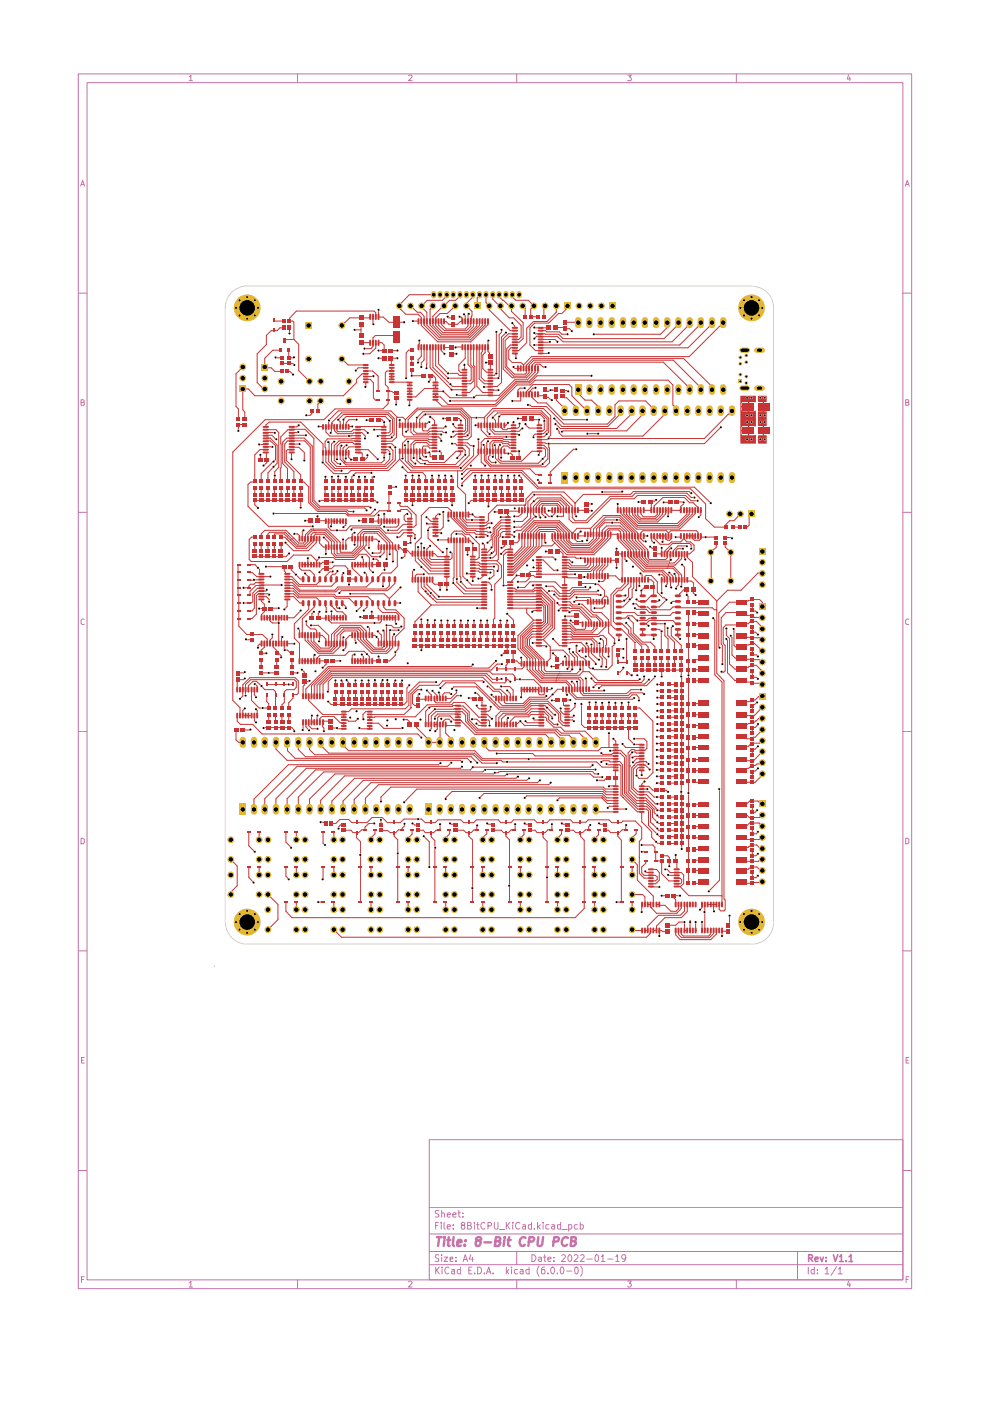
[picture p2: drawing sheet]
<svg xmlns="http://www.w3.org/2000/svg" width="210mm" height="297mm" viewBox="0 0 210 297" stroke-linecap="round" stroke-linejoin="round" font-family="sans-serif">
<g fill="none" stroke="#c872ab" stroke-width=".21">
<path d="M16.6 15.7h176.7v257.5h-176.7zM18.5 17.5h172.9v253.9h-172.9zM40.1 16.3l.4-.4v1.2M40.1 17.1h.7M63.1 15.7v1.8M86.6 16l.5-.1 .3 .3-.8 .9h.8M109.6 15.7v1.8M133.1 15.9h.8l-.5 .4 .5 .3v.3l-.2 .2-.6-.1M156.1 15.7v1.8M179.9 15.8l-.2 1h.6M180.2 16.3v.8M17.1 39.5l.4-1.2 .4 1.2"/>
<path d="M17.3 39.1h.5M191.9 39.5l.5-1.2 .4 1.2M192.1 39.1h.5M16.6 62.1h1.9M191.4 62.1h1.9M17.2 85.3h.4l.3-.2-.2-.3h-.5v1.1h.7v-.5l-.3-.1M192 85.3h.4l.3-.2-.2-.3h-.5v1.1h.7v-.5l-.3-.1M16.6 108.6h1.9M191.4 108.6h1.9M17.9 131.3a.45 .45 0 0 0-.7 .2v.7a.45 .45 0 0 0 .7 .1M192.7 131.3a.45 .45 0 0 0-.7 .2v.7a.45 .45 0 0 0 .7 .1M16.6 155.1h1.9"/>
<path d="M191.4 155.1h1.9M17.2 177.7h.3l.4 .3v.6l-.2 .3h-.5zM192 177.7h.4l.3 .3v.6l-.2 .3h-.5zM16.6 201.6h1.9M191.4 201.6h1.9M17.3 224.8h.4M17.9 224.2h-.6v1.2h.6M192.1 224.8h.4M192.7 224.2h-.6v1.2h.6M16.6 248.2h1.9M91 241.6h100.4v29.8h-100.4zM91 256h100.4"/>
<path d="M92.4 259.8h.4M93 259.2h-.6v1.4M93 256.7h-.6v.5a.56 .56 0 0 1 .6 .8h-.7M93.6 259.2v.1M93.6 259.7v.9M93.6 257.2l.5-.1 .1 .2v.8M93.6 256.6v1.5M94.1 259.2v1.1l.3 .3M94.8 257.6l.7-.1-.2-.4-.5 .2v.6l.3 .2 .3-.1M96 257.6l.7-.1v-.3l-.4-.1-.3 .2 .1 .7h.6M96.1 259.7v.1M97.1 257.1h.5"/>
<path d="M97.3 256.6v1.3l.3 .2M98 259.8l-.2-.3 .2-.3h.5v.5a.52 .52 0 0 0-.6 .3 .52 .52 0 0 0 .1 .6 .45 .45 0 0 0 .5-.3 .45 .45 0 0 0-.2-.5M98.1 257.9v.2M98.1 257.2v.1M99.1 259.8h.6l.2-.4-.2-.2h-.6v1.4h.6l.3-.5-.3-.3M100.6 259.2v.1M100.6 259.7v.9M101 259.7h.6M101.3 259.2v1.3l.3 .1M102.8 259.3a.61 .61 0 0 0-.9 .2 .61 .61 0 0 0 .2 .8l.3 .3 .4-.2M103.5 259.9h.5l.2-.2v-.3l-.2-.2h-.5v1.4M104.8 259.2v1.1l.3 .3 .5-.2v-1.2"/>
<path d="M107.4 259.2v1.4M107.5 259.8l.6 .8M108.1 259.2l-.7 .8M108.7 259.2v.1M108.7 259.7v.9M110.2 259.3a.68 .68 0 0 0-.9 .5 .68 .68 0 0 0 .6 .8l.3-.2M110.8 259.7h.5l.1 .9M112.7 259.7h-.6l-.1 .2 .1 .6h.6M112.7 259.2v1.4M114 259.2v1.4M114.6 259.7l-.6 .5M115.1 259.2v.1"/>
<path d="M115.1 259.7v.9M116.4 259.7l-.7 .1v.6l.3 .2 .4-.1M117 259.7h.5l.1 .9M118.9 259.7l-.7 .1v.6l.2 .2 .5-.1M118.9 259.2v1.4M122.4 259.7l-.6 .1a.6 .6 0 0 0 .2 .8l.4-.1M123 259.7l.6 .1a.6 .6 0 0 1-.2 .8l-.4-.1M123 259.2v1.4M191.4 248.2h1.9M17.3 271.3h.4M17.9 270.7h-.6v1.2M40.1 271.9h.2l.2-.3v1.3"/>
<path d="M40.1 272.9h.7M63.1 271.4v1.8M86.6 271.8l.2-.2h.3l.3 .3-.8 1h.8M91 268.1h100.4M91 265.3h100.4M91 261.6h100.4M92.4 268.6v1.5M92.5 269.2l.6 .9M93 266.1h-.6v.5a.56 .56 0 0 1 .6 .8h-.7M93.1 268.6l-.7 .9M93.6 266v.2M93.6 266.5v1"/>
<path d="M93.7 268.6v.2M93.7 269.2v.9M94.1 266.5h.8l-.8 1h.8M94.8 260.1l.7-.1-.1-.3h-.5l-.1 .1 .1 .7h.5M95.2 268.8a.61 .61 0 0 0-.9 .2 .61 .61 0 0 0 .2 .8l.3 .3 .4-.2M95.4 267l.6-.1v-.3h-.6v.8h.6M95.8 269.2h.6v.9M96.1 260.4v.2M96.4 269.5l-.6 .1v.4h.6M96.7 267.3v.2M96.7 266.6v.1M97.6 269.2h-.5l-.2 .2 .2 .6h.5"/>
<path d="M97.6 268.6v1.5M98.2 267.5l.4-1.5 .5 1.5M98.3 267h.7M99.4 269.3h.4M99.8 266l-.3 1h.8M100.1 268.6h-.7v1.5h.7M100.2 266.5v1M100.7 269.9v.2M101.3 268.6a.73 .73 0 0 1 .8 .8 .73 .73 0 0 1-.8 .7zM102.7 269.9v.2M103.1 270.1l.5-1.5 .5 1.5M103.3 269.7h.7"/>
<path d="M104.6 269.9v.2M105.9 260.7h1.1M107.4 268.6v1.5M107.4 269.5l.5 .6M107.9 269.2l-.5 .5M108.5 268.6v.2M108.5 269.2v.9M109.6 265.3v2.8M109.6 271.4v1.8M109.7 269.2h-.6a.6 .6 0 0 0 .2 .9l.4-.1M110.3 269.2h.5l.1 .9M110.9 269.5h-.4l-.3 .2 .3 .4 .4-.1"/>
<path d="M111.4 260h-.5l-.2 .3 .2 .3 .5-.1M112.2 269.2h-.6a.6 .6 0 0 0 .2 .9l.4-.1M112.2 268.6v1.5M112.8 266a.73 .73 0 0 1 .8 .7 .73 .73 0 0 1-.8 .8zM113.3 260.4v.2M114.1 260l.5 .6M114.2 266.6l.4-.1 .2 .2v.8M114.3 268.5a1.57 1.57 0 0 0 0 2.1M114.8 266.9l-.6 .1-.1 .1 .2 .4 .5-.1M115.2 266.5h.5M115.5 266v1.4l.2 .1M115.5 268.6h-.4l-.3 .4 .1 1a.45 .45 0 0 0 .6-.1 .45 .45 0 0 0-.1-.6 .45 .45 0 0 0-.6 0v.2"/>
<path d="M116.2 267l.6-.1-.1-.4-.5 .2v.5l.2 .3 .4-.1M116.2 269.9v.2M117.1 268.6a.76 .76 0 0 1 .5 .8 .76 .76 0 0 1-.5 .7l-.3-.4a.85 .85 0 0 1 .3-1.1zM117.4 267.3v.2M117.4 266.6v.1M117.6 260h-.5l-.2 .3 .2 .3 .5-.1M118.2 269.9v.2M118.9 268.8l.2-.2a.8 .8 0 0 1 .5 .8 .8 .8 0 0 1-.5 .7l-.2-.2-.1-.4zM119.1 266.2l.2-.2h.3l.3 .4-.9 1.1h.9M119.1 260.7h1.1M120.1 269.5h1.1M120.6 266.2l.1-.2a.76 .76 0 0 1 .6 .7 .76 .76 0 0 1-.6 .8 .89 .89 0 0 1-.1-1.3z"/>
<path d="M120.6 260.5l.4 .1a.59 .59 0 0 0 .1-.9h-.5v1.3M121.8 266.2l.1-.2 .5 .1 .1 .5-.8 .9h.8M121.9 268.8l.3-.2a.8 .8 0 0 1 .4 .8 .8 .8 0 0 1-.4 .7l-.3-.2-.1-.4zM123.1 266.2l.2-.2h.3l.3 .4-.9 1.1h.9M123.1 268.5l.3 .3a1.61 1.61 0 0 1-.3 1.8M124.5 267h1.1M126.2 266.2l.3-.2a.81 .81 0 0 1 0 1.5l-.3-.2v-.3zM127.5 266.4l.3-.4v1.5M127.5 267.5h.8M128.9 267h1.1M130.6 266.4l.3-.4v1.5M130.6 267.5h.7"/>
<path d="M132.7 266.6l-.3 .4h-.3a.54 .54 0 0 1 0-1h.3l.2 .2a.93 .93 0 0 1-.4 1.3h-.2M133.1 271.6h.8l-.5 .5 .4 .1 .1 .4-.3 .3h-.3l-.2-.2M156.1 271.4v1.8M169.1 265.3v6.1M171.4 268.6v1.5M172.6 269.2h-.6a.6 .6 0 0 0 .2 .9l.4-.1M172.6 268.6v1.5M173.3 269.9v.2M173.3 269.2v.1M174.9 269.1l.4-.5v1.5M174.9 270.1h.9M177.4 268.6l-1.2 1.8"/>
<path d="M177.7 269.1l.4-.5v1.5M177.7 270.1h.9M179.9 271.6l-.2 .9h.6M180.2 272v.9M192.1 271.3h.4M192.7 270.7h-.6v1.2"/>
</g>
<path d="M171.4 266.8h.6l.3-.3-.1-.3-.2-.2h-.6v1.5M171.8 266.8l.5 .7M172.8 267l.7-.1-.2-.4h-.3l-.2 .2v.5l.2 .3 .4-.1M173.9 266.5l.3 1 .4-1M175.2 267.3v.2M175.2 266.6v.1M176.7 266l.4 1.5 .5-1.5M178 266.4l.4-.4v1.5M178 267.5h.8M179.4 267.3v.2M180 266.4l.4-.4v1.5M180 267.5h.8" fill="none" stroke="#c872ab" stroke-width=".34"/>
<g fill="none" stroke="#c872ab" stroke-width=".51">
<path d="M92.6 262.3h1M93.1 262.3l-.2 1.9M94.2 262.3v.2M94.2 262.9l-.1 1.3M94.8 262.9h.7M95.2 262.3l-.2 1.8 .3 .1M96.2 262.3l-.2 1.5 .3 .4M96.9 263.5l1-.2-.1-.3h-.7l-.2 .8v.3l.2 .1 .6-.1M98.6 263.9v.3M98.7 263v.1M101.3 263.1l-.4-.4a.6 .6 0 0 1 1-.2v.4l-.3 .2a.64 .64 0 0 0-.7 .2 .64 .64 0 0 0 0 .8l.6 .1a.72 .72 0 0 0 .3-1.1h-.2M102.7 263.4h1.4"/>
<path d="M105.1 263.1h.6l.3-.1v-.5l-.3-.2h-.5l-.3 1.9h.8a.65 .65 0 0 0 .2-1l-.2-.1M106.9 262.9l-.1 1.3M107 262.3v.2M107.6 262.9h.7M107.9 262.3l-.2 1.5 .1 .3 .3 .1M111.4 262.5l-.1-.1a1 1 0 0 0-1.1 .5 1 1 0 0 0 .2 1.2 .64 .64 0 0 0 .9-.2M112.1 263.2l.9-.1 .3-.5-.1-.1-.3-.2h-.6l-.3 1.9M114.1 262.3l-.1 1.6 .2 .3 .6-.1 .3-1.8M117.3 263.2l1-.1 .2-.5-.1-.1-.2-.2h-.7l-.2 1.9M120.4 262.5l-.1-.1a.77 .77 0 0 0-.9 .2 1.1 1.1 0 0 0 0 1.5 .64 .64 0 0 0 .8-.2M121.1 263.1h.8l.2-.6-.3-.2h-.6l-.2 1.9 .8-.1a.49 .49 0 0 0 .3-.6 .49 .49 0 0 0-.4-.4"/>
</g>
<path d="M47.8 65.3h.1M47.8 65.3v130.2M159.3 60.6h-106.9a4.6 4.6 0 0 0-4.6 4.7M159.4 60.7a4.6 4.6 0 0 1 4.6 4.6M164 65.3v130.2M47.8 195.5a4.6 4.6 0 0 0 4.7 4.7M164 195.5a4.6 4.6 0 0 1-4.6 4.7M45.4 204.8h.1M52.4 200.2h106.9" fill="none" stroke="#d0d2cd" stroke-width=".21"/>
<g fill="#c83434">
<path d="M160.7 84l1.9-.1v1.3l-.6 .1v1.9h.6v3.1h-.6v2h.6v1.8l-1.9-.1v-1.6l1-.1v-2h-1v-3l1-.1v-1.9h-.8l-.2-.2z"/>
<path d="M157 84l3.3-.1v1.4h-1.5v1.9l1.5-.1v3.2h-1.5v2h1.5v1.8l-3.3-.1v-1.9h.3l.1 .2h1.2v-.9h-1.4v.7h-.2v-.9h1.6v-.9h-1.2l-.2 .2v.7h-.2v-4.2h.2l.2 .2h1.2v-.8h-1.4v.6h-.2v-.9h1.6v-.8h-1.3l-.1 .8h-.2z"/>
</g>
<g fill="none" stroke="#c83434" stroke-width=".21">
<path d="M51.5 77.8l-1.5 1.4v7l.5 .5v2.2M58 67.9l.1 .2h2.1M58.4 75.8l1.5 .1M59.4 74.3h-1.6l-1.7 1.6v1.9l.2 .2h1.2l.8 .7h1.4M59.9 77h2.2l.3 .4M60.2 69.5h-.8l-.6 .6h-1.3l-1 1v2l-2 1.9v6.1l1.4 1.4h.2M60.9 78.7h.6l.6 .7M61.1 74.3l.1 1.6 1.1-.1M61.4 70.7h.1M61.4 68.1h.1M61.4 68.1h.7l.2 .2v3.7M61.4 69.4v1.3"/>
<path d="M62.3 75.8h.1M62.3 72l-2 .1M62.3 72l1 1v5.6l2.3 2.3M72.5 76.1l1.3 1.3h3.8M75.2 69.9h.1M75.2 69.9h1.3M76.5 72.5l.3 .1h1.7M76.5 68.7v2.4M77.3 73.9h.1M77.3 73.9h1.4M77.6 79.2h.1M77.6 79.2h-.8l-1.2 1.2v.7l-2.8 2.8h-18.8l-1.3-1.4h-1.2v4.4l.4 .5v1.5"/>
<path d="M77.6 78h-1.7l-.5 .6M77.6 78.7h1.4l1 .9M78.5 67.2h.1M78.5 67.2l-.2 .2h-4.1l-1.7 1.6M78.7 73.9h.1M79.1 67.2l.1 1.5M79.2 79.8h-1.6M79.7 72.6v1.2l-1.3 1.2h-1.4M79.7 67.2v-.9l-.4-.3h-16.5l-1.4 1.5v.6M80 79.6h.1M80 79.6l.2 .2v3.2M80.3 72.6h.6l.5 .6v1.1h-1.1"/>
<path d="M80.3 75.9h1.1M80.3 65.7v1.5h1l1.2 1.1h3.2M82.9 74.3h1.3M83.1 78v.7h-1.1l-.3 .3v2.5l.6 .6v3.5l-1.1 1.1h-10.2l-2.3 2.3h-12.5l-6.8 6.8v52.7l1.5 1.5v1.7M83.1 79.2l-.1 1.2M84 71.5l-.4-.4h-4l-.5 .5v1.9l-.4 .4M84.2 75.9l-1.2 .1 .1 1.4M84.7 65.3h.1l1.2 1.3h2.6l.7 .7v1.7l3.5 3.5h7l3.7-3.7v-.7M87 64.9l1.5 1.3h.7l.7 .9v1.8l3.1 3.2h6.7l3.2-3.2v-.8M87.3 78.4v1.3h2.5M87.3 75.8v1.4M87.3 74.3h-.7l-.5 .5v5.4"/>
<path d="M87.5 68.1h.1M87.5 68.1h1.2M88.9 72.2l-.2 1.4M89.3 73.6v1.9l-.7 .7v.7M89.9 73.6v2.7l-.6 .6v.9M90.5 73.6l-.1 4.5M91.2 79.7h.1M91.2 73.6v4.4l4.6 4.6h2.7M91.2 79.7v.9l-.3 .3M91.2 79.7h.7l.5 .5v.9M91.8 64.9l-.6 .7v3.3l2.3 2.4h5.9l2.3-2.3v-.9M91.8 73.6v4.3l4.1 4.1h2.6"/>
<path d="M91.9 62.5h-5.1l-2.3 2.4M92.4 68.1h.1M92.4 73.6v4l2.6 2.6M93 73.6v3.5l2 2.1M93.6 73.6v.7l.6 .7M94.1 73.6l1.3 .1M94.2 75h.1M94.7 62.7l-.9 1h-3.2l-1.2 1.2v.2l1.1 1.1v2.7l2.7 2.7h6.4l2.7-2.6v-.9M94.9 67.1l.3 .3h.9M95 79.2h.1M95 79.2h2l.4 .4h1.1M95.7 73.7h.1"/>
<path d="M95.7 73.7h.9M95.7 75h1.1M96.5 64.9l-1.7 1.6h-1.5l-.9 .9v1.6l1.5 1.5h5.2l1.3-1.3v-1.1M96.6 73.6h1.4M97.5 67.1h.1M97.5 67.1l.5 .3v.7l-.4 .1-.6 .5h-1.8l-.6-.5-.5-.1M97.5 62.7l-.9 1h-1.3l-3.5 3.4v1.9l1.8 1.9h5.7l1.8-1.8v-1M98 73.6h.1M98.4 66.6l.2 .4v1.1M98.5 79h.1M98.5 77.2h.1M98.5 77.2v1.2"/>
<path d="M98.6 73.6v2.3l-1.3 1.5v1.2l.4 .4h.8M99.2 73.6v3.7l.7 .7v2.5l-.2 .3h-1.2M99.4 66.5h.1M99.4 66.5l-.2 .2v2.4l-.6 .7h-4l-1-1v-.7M99.8 73.6v3.8l.5 .5v3l-.5 .5h-1.3M99.9 67.5h.1M100.2 63l-1.3 1.3v.6l1.2 1.1v1l-.3 .6v1.6l-.9 .9h-4.7l-1.2-1.2v-.8M100.4 73.6v3.9l.3 .2v4.3l-1.1 1.2h-1.1M101.1 73.6h.1M101.1 73.6v8.3l1.3 1.3h1.6M101.7 62.7l-.5 .5v1.7M101.7 73.6l-.1 6.7 1.1 1.1h1.3"/>
<path d="M102.3 73.6v.9l-.3 .3v5.2l.8 .8h1.2M102.9 73.6v1.2l-.5 .5v2.8l.7 .8 .9 .1M103 76.9h.1M103 62.7v1.5l.7 .7v.8l4.5 4.4h.9M103 76.9h1v1.5M103.5 72.2v2.3l.3 .3v.6l.2 .1M104.5 62.5v.9l1.3 1.5h.5v.7l1.6 1.8h1l1.6 1.6v2.5l-.5 .5h-.9M105.2 79.2h.1M105.2 79.2l-.4 .4h-.8M105.2 70.4v8.8M105.7 62.7l2.2 2.2h.6v1.1l2.4 2.4v3.4l-.8 .8h-1M106.3 69.9v.5l-.5 .6v8.8l-.1 .4"/>
<path d="M107.3 70.5l-1 1v9.6l-.9 .9h-2.8M108.6 62.7v.3l.8 .7h2.6l1.2 1.2-.7 .6v1.6h1.6M108.6 68.5l.5 .6v.4M108.9 77.8h.1M108.9 77.8l.3 .3h1.2M109.1 73.2h-.9l-.8 .7v3.8l1.7 1.6h2.2l.3-.2 .1-1.7 1.3-1.4h31.9l6.1 6v.6M109.1 74.9l.3 .3v.7M109.1 71.4h-1.2l-.8 .8v5.7l1.8 1.9h2.6l.7-.8v-1.6l1-1h29.5l5.9 5.8v.4M109.1 70.8h-1.3l-1.1 1.1v6.3l1.9 1.9h3.1l1.1-1.2v-1.3l.7-.8h27.1l5.1 4.9 .5 .6v.3M109.1 73.7h-.8l-.4 .6v1.8l.7 .8h1.9l.5 .5M110.7 64.9l.6 .5v1.7M111 77.4h.1"/>
<path d="M111 77.4v.7M113.3 69.4h3M114 70.8h.1M114 78.1v.9l-1.8 1.9h-2.8l-4.2 4.1h-9.8M114.6 73.2h.1M114.6 69.5h.1M114.6 70.8h.1M114.6 72h3.1l.5 .5M114.6 70.1h1.1l.2 .3h2.7l.5 .5h1.2M115.6 64.9v.2l-.3 .3v1.7M115.7 77.8h-.6l-.6-.6h-.8l-.2 .3v1.4l-1.7 1.6h-2.7l-3.3 3.3h-4.8l-.5 .4M116.3 74.8l-1.7 .1"/>
<path d="M116.6 72.5l-2 .1M117.7 69.4h1.8l.3 .3h.9l.5 .5M117.9 64.9v1.3l-1.9 2h-2.9l-1.4 1.4v3l-1.7 1.7h-.9M118.2 72.5h.1M119.8 68.3l2.8 .1M120.3 64.9v.4l-1.2 1.2h-.7l-2.1 2h-2.9l-1 1v3.7l1.1 1.1h1.1M125.4 79.7h-11.5l-1.6 1.5h-2.8l-4.5 4.6h-10l-1.6-1.6h-1v-.6M141.5 68.4v1l-1.5 1.5h-14.1M143.8 68.4v.3l-3 3.1h-21.4l-1-.9-4.9-.1-.2-.2M146.2 68.4v.3l-3.7 3.8h-23.1l-1.2-1.1-3.6-.1h-.8l-.5 .5M148.6 68.4v.3l-4.5 4.5h-30.8M150.4 69.3h.1"/>
<path d="M150.4 69.3l-4.5 4.4h-31.3M151 68.4v.3l-.6 .6M153.3 68.4v.3l-.5 .5h-.2l-6.5 6.4h-33.4l-1.7 1.8M51.9 90h-1.4v1.4M54.9 94.2h.1M55.1 97.5h.1M55.2 96.4l-.1 1.1M56.4 94.7h.1M56.4 90.5h.1M56.4 94.1l-1.5 .1M56.4 94.7h1.3M56.4 90.5v-.4l.7-.6h6.7l4.7 4.6v4l2.3 2.3h2.9l.7-.7h8l2.4-2.3"/>
<path d="M56.5 93.5h.8l1.1 1v3l-3 2.9 .1 1.5M56.5 92.9h.8l1.5 1.5v3.8l-2 2v1.7M56.5 91.1h2l.6 .6v7.4l-.8 .9v1.9M56.5 95.3h-1.4l-1.1 1.1v5.5M56.5 95.9l.1 2.2-.7 .6M56.5 91.7l1.8 .1M56.5 92.3h1.2l.9 .8M58.6 93.1h.1M61.8 95.9v1.5M61.8 94.7l1.5 .1 1.2 1.1v1.7M61.9 95.3h-.9l-.3 .3v2l3.1 3.1v1.2l.2 .3h.4l1 1v3.4l2 1.9h6l.5 .6h4.7l.9-1.1M62 94.1h1.5"/>
<path d="M63.2 91.6l-1.4 .2M63.3 90.2l-.4 .3h-1.1M63.5 94.1h.1M64.9 92.3h.1M64.9 92.3l-3.1 .1M65.6 80.9h.1M66.2 87.1l-.1 .6-.3 .4h-.9M67.6 90.4h1M68 85l-.6 .7v1.4M69.1 96h.1M69.1 90.5h.1M69.1 90.5v1.1l.8 .9h4.1"/>
<path d="M69.6 93.7h.2M69.7 96h.1M69.8 93.7h.1M69.8 93.7l-.1 2.3M70.3 90.5h.1M70.3 90.5v.9l-.2 .4M70.4 89.8h.1M70.4 90.4v-.8l2-2.1h10l1.2 1.2v3.5l-.7 .8h-1.4M70.9 96h.1M70.9 93.6l-.6 .5v1.9M70.9 90.5l.1 .9 .5 .5h3.3l.1-.1h1M71.5 97.3h.1"/>
<path d="M71.5 96h.1M71.5 90.5v.9l.1 .1h2.9l.4-.4h1M71.7 89h.1M71.7 89l.4 .4v1.1M71.7 89l1.1-1.1h9.4l1 1v2.8l-.7 .7h-1M72.4 94.5l-.3 .2v2.7l1.2 1.2h8.2l1.1-1.2v-1.6l-.4-.5h-.8M72.7 96.5h.1M72.8 88.9l.6-.6h8.3l1 1v2.2l-.3 .3h-.9M72.8 89v1.4M72.9 98.1h.1M73.1 97.8h.1M73.3 94.4h.1"/>
<path d="M73.3 95.9h.1M73.3 94.4l-.6 .6v2.5l.7 .6h7.5l.5-.5v-1.7M73.3 94.4h.2M73.9 96v.9l.5 .6 1-.1M74 92.5h.1M74 90.4h.7M74.7 90.4h.1M75.5 92.4h.1M75.6 89h-1.6l-.6 .6v.8M75.8 93.6h.1M75.9 92.4h.1M75.9 93.6l-4-.1-1 1v3.1l.7 .7 .5 .1"/>
<path d="M75.9 94.1h-.8l-.3-.3h-2.6l-.7 .8v2.8M75.9 93h-6.5l-.5 .6v1.2l.2 .2v3l1.9 1.8h1.4M75.9 95.9l.9 .2v1.3h.7l.4-.5v-.4M75.9 92.4h-1.5l-.3 .1M75.9 91.1h.1M75.9 94.7h-1.9l-.7 .7v1.8M75.9 91.8l.8-.1 .8 .8-.1 .5M76 91.1h1.2l.8 .7M76.1 95.3h2l2 2.1M76.9 97.4h.1M77.6 81l-.1 1M77.6 80.4h.9l.7 .7v3.2l.4 .5h.6"/>
<path d="M77.7 89.1h1.1M78 91.8h.1M79.3 91.1h2.1M80.1 97.4h.1M80.3 89h.7l.4 .5 .1 .9h-5.6M81.4 94.1h1.7l.7 .7v2.7l-1.8 1.8h-11l-1.3-1.4v-1.9M81.4 94.7h1.1l.1 .2M81.4 92.4l-1.3 .1M82.3 83h.8l.3 .2 .6 .1M82.6 94.9h.1M82.7 94.9h.1M82.7 94.9l.6 .6v1.9l-1.5 1.5h-10.4l-1.1-1.1v-1.7"/>
<path d="M82.7 94.8v.1M83.1 81l3.8 .1v.6M84 84.5v1.3M84.2 88.5l-1.3-1.4h-11.2l-1.9 2-.1 1.4M84.2 88.5l-.1 .1v4.1l-1 .9h-1.7M84.2 88.5h1.2l.5 .5M84.8 89.1h.1M84.8 89.1v1.1M84.8 95.7v1.7M85.3 95.7h.1M85.3 97.2h.1M85.3 90.2v2l.5 .4h7.2l.5 .5 .1 .4"/>
<path d="M85.3 99.1l1.1 1.1h3.2l.7 .7v1M85.9 89v1.2M86.1 91.5h.1M86.1 91.5l.4-.3v-2.2l2.1-2.1h9.1l1.8 1.7v3.3l-.7 .6-1.2 .1M86.5 93.6h.1M86.5 90.2h.1M86.5 93.6v4.2l1.1 1.1h9.6l2.3-2.4v-1.3l-.8-.8h-1.8l-.3-.3h-.8M86.9 82.4v1.2M86.9 84.8l-.1 1.1M87.1 90.2v1.4l.6 .6h3.1l.2-.2 2.6 .1M87.7 95.7h.1M87.7 97.1h.1"/>
<path d="M87.7 90.2v1.2l.6 .5h2.4l.4-.5h2.6l.3 .3h.6M88.3 88.7v1.5M88.4 88.6l1.3-1.3h7.8l1.6 1.5v2.6l-.6 .6h-1.7l-.6 .6h-.5M89 95.7l.1 1.5M89.2 97.1l.5 .5h.9l.4 .4h3.2l2.5-2.3h.9v.7l-.7 .7M89.6 90.2v.9l.1 .3h1l.5-.6h2.9l.4-.4M89.9 88h.1M89.9 88l.3-.2h7.3l1.2 1.2v2.2l-.2 .2-2.4 .1M89.9 88l-.9 .9v1.3M90.2 96h.8M90.3 96.9h.1M91 89.5l-.7 .3-.1 .4"/>
<path d="M91 96l.2 .3v.5l.9 .1M91 95.9v.1M91.2 88.4h.2l.7 .8v1M92.1 94.4h.1M92.1 93.2h.1M92.1 92.6h.1M92.1 92h.1M92.1 93.8h-1l-.5-.4h-2.6l-.9 .8v3.3l.8 .8h.2M92.1 93.2h-1.2l-.1-.2h-4.5l-1 1v3.2M92.1 94.4h-1.1l-.6-.6h-2.2l-.5 .5v2.8M92.1 95.7h1.1l.4 .3v.9M92.1 95h-1l-.4-.4h-.9l-.2 .2v1.7l.3 .4h.4"/>
<path d="M92.2 84.7l1.5 1.4h11.5l4.4-4.5h2.8l1.1-1h28.1l1.1 1v4.3l.6 .5v.7M92.4 81.1h.1M92.4 81.7v.7h-2.4l-1.9 1.8h-1.2M92.4 83h1.6l1.4 1.3h5.1M92.5 95.7h.1M92.7 91.4h.1M94 88.7h1.1M95 80.2h.1M95 80.2h3.5M96.1 89.9l.1 .4 .5 .5h.9M96.4 91.4h.1M96.5 88.7h.1"/>
<path d="M96.5 88.7h.9l.3 .5-.1 1M96.9 83.7l1.6 .1M97 99.8v3.4l1.7 1.6v5.2l.3 .2h3.2M97.6 94.4h.1M97.6 90.8h.1M97.6 91.4h.1M97.6 92h.1M97.6 95h.5l.5 .5 .1 .9-2.1 2.1h-6.3l-.1-.2h-1l-.8-.7-.1-1.9M97.6 93.8l1.5 .1 .6 .6 .7 .1v2l-2.7 2.6h-10.2l-1.6-1.5v-3.4v.1M98.5 82h.1M99.9 88.6l-2-2.1h-9.4l-2.6 2.5M99.9 88.6v3.9l-.8 .7h-1.5"/>
<path d="M100.8 90.2h.6M101.4 90.2h.1M101.4 93.1v3.3l-3.4 3.4h-10.9l-2.3-2.4M102 95h.1M102 90.2v1l1.5 1.4h5.4M102.7 95.7h.1M102.7 88.5l-2.8 .1M102.7 88.5v1.7M102.7 88.5l1.8-1.9h10.7l1.6 1.5v4.2l-.7 .9h-1.7M102.9 98.8h.1M103.3 95.7h.1M103.3 90.2h.1"/>
<path d="M103.3 95.7v.6l-.3 .1v1.1l1.1 1.1h10.6l.4-.2M103.5 93.6l-.3 .3v1.3M103.8 92h.1M103.8 92l-.5-.5v-2.9l1.4-1.5h10.1l1.5 1.5v3l-1 1h-.9M103.9 90.2v.8l.9 1h4.9l.4 .2M104 80.2h.1M104 80.8h.1M104 80.2h1.6M104 82.6l1.7 .1M104.5 90.2v.8l.5 .5 5.1-.1 .6-.6M104.6 95.7l-.1 1.2M104.6 82.7h.1"/>
<path d="M105.1 95.7h.1M105.1 90.2h.1M105.1 90.2v-1l-.6-.7 1-1h9.2l1.3 1.3v2.4l-.8 .7-1.7 .1-.4 .4v.3M105.1 94.7v2.5l1 1h8l1-.9M105.6 80.2h.1M105.7 95.7h.1M105.7 90.2v-1.6l.6-.7h8.3l.8 .8v2.4l-.3 .3h-.7M106 94.3l-.3 .4v2.6l.6 .5h4.3l2.2-2.1h1.6M106.3 90.2v.5l.4 .4h.7l.3-.3M106.9 90.2h.1M106.9 95.7l.1 .4 .8 .1M107.7 96.2h.1"/>
<path d="M107.7 90.8h.1M107.7 96.2l.6-.1 .3 .3v.7M107.7 89.7l-.4 .5h-.4M107.8 96.2h.1M108.2 90.8h.1M108.9 95.7h.1M108.9 95h.1M108.9 92h.1M108.9 92.6h.1M108.9 91.4h.1M108.9 94.4h-.9l-.3-.3h-1.1l-.3-.4h-1.5l-.4 .5 .1 1.5M108.9 93.8l-2.2-.2-.3-.2h-1.9l-.6 .6v2.5l-.4 .4v.5l.7 .6h.9"/>
<path d="M108.9 93.2h-2.1l-.2-.2h-3.8l-.8 .8v4.2l.9 .8M108.9 95.7h1.2l-.1 1.4M108.9 95h-.8l-.5-.4h-.8l-.5 .6v1.8M108.9 89.5v.7M109.8 83.6h.1M109.8 88.7h1.5M110.2 89.8h.1M110.2 89.8v.6l-.4 .4h-2.1M110.4 83.6l-.1 1.4h-1.7M111.3 82.3h-1.1l-.4 .4v.9M111.4 89.9v.2l.8 .7h2.2M111.6 83.6l.1-.6 1.3-1.5h7.6l.6 .6v1.8l2.5 2.5h.3l.5 .5v.2"/>
<path d="M111.9 85.9h.1M111.9 85.9h.5l.3 .3h3.1l3.7 3.7h9.3l1.6-1.6v-2.4l.8-.9h5.7l1.7 1.8v.3M112.4 83h.1M112.4 83l-.2 .1v.5M112.6 88.7h.1M112.6 88.7l.3 .3h1.4M112.8 83.6v.6l1.2 1.2h1.8l3.6 3.6h5.1M113.5 82.2l-.6 .1-.5 .7M114 83.6l.1 .3h1.3l.3 .3h.5l.8 .6M114.2 89v1.1l.2 .1M114.4 95.7h.1M114.4 94.4h.9l.9 .8v2.1l-1.1 1.1"/>
<path d="M114.4 95h.9l.4 .3v1.4l-.5 .4M114.4 95.7v.5l-.2 .2M115.1 98.4h.1M115.7 82.7l.3 .3h.3l.3-.3h1.3M116.3 94.1h.1M116.3 94.1v.7l.2 .2v3.1l-.8 .9h-11.7l-1.3-1.4v-3.1l-.2-.2M117 82.7h.1M117.5 88.7h.1M117.9 82.7h.1M117.9 84.1v.7l1.8 1.8v.5M119.4 82.8h.9l.2 .2M119.4 84l.2 .3h.5l2 2v.8"/>
<path d="M122.2 95.2h-.6l-4.9 4.9v2.3M122.6 82.6h.1M122.6 82.6v.8l1.4 1.4h1.4l1.4 1.4v.9M124.5 91.9h2.3M131.6 87.1v.6l-2.7 2.7h-9.8l-1.6-1.7M133.9 87.1v.6l-3.2 3.1h-11.9l-1-.9M136.2 87.1v.8l-3.4 3.5h-13.4l-.3 .1M141 87.1v.7l-4.7 4.7h-17.1l-.7-.7v-.4l-.4-.5M152.8 90.6l-3.4 3.5h-33.6l-.2-.2-1.2-.1M155.2 87.1v.3l-.5 .4h-.3l-5 5.2h-33.1M50.6 119.7h.1M50.6 119.7l-.1 .1v6.4h.1"/>
<path d="M52.7 119.7h1.4l.9 1v.9l.5 .1M54 101.9h.1M54 104.9h.1M54 103.5v1.4M54 115.4v1.4M54 101.9l-.2 .3h-.6l-.6 .5v4.7l4.3 4.2h9.4M54 113.9h-.7l-.5 .5v4.2l.5 .4h7.6l1.3-1.3h3.8l1.1 1.1v.9M55.4 115.4v1.4M55.5 103.5v1.4M56.8 101.9h.1M56.8 104.9h.1M56.8 113.9v-.7l.3-.3h3.4l2.7 2.7h1.3l.8-.8v-1.4l.8-.9h3l2.4 2.4v2.4l3.3 .1 1.7-1.7v-2.4l.5-.6h3.3l2.3 2.4v2.4"/>
<path d="M56.8 103.5v1.4M56.8 115.4v1.4M58 108.9h.1M58 108.9h15.2l.4 .2M58.2 113.9l.1-.7h2l2.7 2.7h1.8l1.2-1.2v-1.3l.4-.5h2.5l2 2v2.4l.5 .6h3.4l2.2-2.2v-2.3l.4-.4h2.5l2.1 2.1v3.4M58.2 115.4v1.4M58.3 103.5v1.4M59.6 104.9h.1M59.6 118h.1M59.6 101.9l-.2-.1v-2.5l.2-.2-.1-6.5 1.5-1.5 3.7-.1 1.8 2v13.1l1.3 1.3h10.4l.4 .2M59.6 103.5v1.4M59.6 115.4v1.4"/>
<path d="M59.6 113.9h.8l.7 .7M60.5 115.1h.1M60.8 114.3h.1M61 101.9h.1M61 104.9h.1M61 113.9h.1M61 101.9v-2.6l-1.1-1v-4.6l.9-.8h3.7l1.7 1.7v11.7l1.4 1.4h9.7l.4 .5M61 103.5v1.4M61.1 114.6h.1M61.1 113.5h.1M61.3 113.1h.1M61.3 117.3h.1"/>
<path d="M61.3 113.1l-.7-.7h-4.5l-.7 .8v.7M61.3 117.3l-.7 .7h-6.6M61.3 113.1l2 2h1l.4-.4v-.5M61.6 114.5h.1M61.9 114.3h.1M62.3 114.1h.1M62.4 101.9l-.1-1.9-1.9-2v-3.9l.6-.6h3.6l1.2 1.2v11.7l1.8 1.7h6l.3 .4h1M62.4 103.5v1.4M62.4 113.2h.7l.4 .3v.7M63.5 119.7h.1M63.5 119.7v.8l.5 .4h1.7l.9 .9v1M63.8 104.9h.1"/>
<path d="M63.8 107.6v-1.5h-9.8v.9l.7 .7M63.8 103.5v1.4M64.1 119.7h2.4M64.3 112.4l-.2 .3v1.5M64.7 110.4h1.2M64.8 114.2v-.8l1.2-1.2h3.3l2.8 2.8 .1 2.1h2.4l1.3-1.4v-2.4l1-1h3.5l2.8 2.8v.9M65.2 118.4h.1M65.2 118.4l.1 1.3M65.3 118.4h.1M66.4 113.8l.5-.5h1.8l1.6 1.5v2.5l.9 .9h3.8l2.1-2M66.4 113.8l.1 .1v.3M66.4 113.8v1.1l-1.4 1.3h-2.2l-1.7-1.6"/>
<path d="M66.5 112.2h.1M66.6 112.5h.1M66.8 112.9h.1M67.1 119l.5-.8h3.1l.4 .4h4.1l1-1.1h1.4l.7 .8v2.3l.8 .7M67.1 114.2v.9l-1.7 1.7h-3.2l-1.7-1.7M67.2 108.9h.1M67.3 110.4h.1M67.3 110.4l1.8 .1M67.3 109.5v.9M67.7 114.2v.9l.9 .9h.5v1.4M67.7 106.3l.3-.2h11.5l.5 .4M68.7 114l1 1v1"/>
<path d="M69 101.1v.8h.2M69.1 117.4h.1M69.1 110.5h.1M69.2 103.5l-.3 .1v1.1l.3 .2M69.7 110.5l-.1 1.3 .6 .6h3.2l.9-.9h6.2l.4-.3v-.4M70.3 110.5h.1M70.3 111.5h.1M70.3 110.5l-.1 1.1M70.3 110.5h2.4M70.4 101.1v.7l.1 .1M70.5 119.2h.1M70.5 103.5l-.1 .1v1.1l.1 .2"/>
<path d="M70.5 119.2h-2.1l-.7 .5M71.7 101v.8l.3 .1M72 103.5l-.3 .1v1.1l.3 .2M72.7 116h.1M72.7 114.4v1.6M73.3 111h.1M73.3 103.5l-.1 .1v1.1l.1 .2M73.3 101.1v.8M73.3 111v.3l-.5 .5M73.6 109.1h.1M74.5 112.3l.3-.4h5.9l1.1 1.1h2.8l.7-.6h1.6M74.7 119.7h.1"/>
<path d="M74.7 114h-.8l-.6 .6v1.4M74.7 103.5l-.2 .1v1.1l.2 .2M74.7 119.7v.8l1.9 1.8v.5M75.2 115.5h.1M75.2 112.9l-.5 .4v.9M75.3 114.2l-.1 1.3M75.3 119.7h2.3M76.1 103.5l-.2 .1v1.1l.2 .2M76.1 110.4h1.2M76.1 101.1v.8M76.8 118.1l.2 .5v1.1M77.4 101.1l.1 .8"/>
<path d="M77.5 103.5l-.2 .1v1.1l.2 .2M77.6 114.2v1.4l-.5 .6M77.7 108.2h.1M78.2 116.2h.1M78.3 119.7h.1M78.3 114.2l-.1 2M78.7 100.2h.1M78.7 100.2h-3.3l-.8 .9 .1 .8M78.9 119.7h.1M78.9 114.2h.1M78.9 106.1h.1M78.9 114.2l.9 .1 .5 .5"/>
<path d="M78.9 103.5l-.2 .1v1.1l.2 .2M78.9 119.7h1.4M79.2 118.5h.1M79.2 118.5h.6l.4 .4v.8M79.3 101.1h-.4v.8M79.5 108h.1M80.3 109.2v1.3l-1.6-.1M80.3 114.8v1.2M80.3 114.8h.1M80.9 116l-.1 1-.3 .3h-1.5M81.4 109v1.5h2.4M81.4 116v1.2l-.8 .8h-1.8l-1.7-1.8"/>
<path d="M81.6 119.7l-.1 1.1M82 116h.1M82.6 116h.1M82.6 104.5l-.1 .1v3.7h-2.1l-1.1 1.1h-5.5l-.2-.3M83.3 116v3M83.8 116v.5l.4 .4v3.2l-1.3 1.4h-1.9l-.8 .9v.4M84 103.2l-1.4 .1M84.5 116h.1M84.5 110.5v.8l-.5 .5-2.6-.1M84.5 116l.3 .1 .6 .6h1l.7 .7h.4M84.6 106.7h.1M84.6 106.7l.2 .1 .1 .6h1.5l1.8 1.8v2.1l-.5 .5h-.8"/>
<path d="M84.9 108.2h.1M84.9 108.2l-.3 .1M84.9 108.2l.1-.2h1.4l.8 1v.8l-.1 .2h-.2M85.9 116.7h.1M85.9 116.7v1.2l-.5 .4h-.2M86 100.8l.1 1.1M86.1 106.1h.1M86.1 106.1h9.7M86.1 103.5v1.4M86.4 109l-.4 .1-.3 .3v.8l.3 .4h.9M86.9 113.6l.1 .1v1.4l-.2 .1h-.9M86.9 111.2h-1.4l-1.3 1.2h-1.9"/>
<path d="M87.5 103.6h.1M87.5 107.1h.1M87.5 106.1h.1M87.5 100.8v1.1M87.5 103.5v1.4M87.5 106.1v1M88 113.4h.1M88 113.4l-.5-.5h-1.9l-.8 1h-.6M88 113.4v.7M88.6 116h.1M88.6 116v2.4l2.7 2.7h3.4M88.8 101.4h.1"/>
<path d="M88.8 100.8l.1 1.1M88.9 106.1h.1M88.9 103.5v1.4M89.3 115.2v3.2l2.1 2.1h3.3M89.9 116.2v2.2l1.5 1.4h3.3M90.3 103.6h.1M90.3 103.5v1.4M90.4 109.6h.1M90.4 109.6l1 1h1M90.5 111l1.9 .2M90.8 112.4v1.7l1.7 1.7M91.2 115.7l-.7 .7v2l.9 .8h3.3"/>
<path d="M91.6 101.4h.1M91.6 100.8l.1 1.1M91.7 111.1h.1M91.7 103.5v1.4M91.7 117.4l.4-.1 .7 .7h1.9M92.4 111.8h-1.3l-.3 .4M92.5 115.8h.1M92.5 115.8l1.4 1.3M92.9 114.5l2.2 .1M93 109h.1M93 103.6h.1M93 100.8v1.1"/>
<path d="M93 103.5v1.4M93.2 109.1l-.3-.1-.5 .5v.5M93.6 113l-1.2-.1v.7M93.6 116.9h.1M94 108.5v3.3l-.6 .6h-1M94.4 101.4h.1M94.4 100.8l.1 1.1M94.5 103.5v1.4M94.7 118h.1M94.7 116.3v1.7M95 110.4h.1M95 109.1v1.3"/>
<path d="M95.5 117.1l.3 .2v1l-.3 .3h-4.1l-.3-.2v-1M95.7 109.1h.1M95.7 114.6v-1.3l.7-.7h1.6l.6 .7h.9l2.1 2.1v2.8M95.7 100.9l.1 .1v.9M95.8 103.6h.1M95.8 103.5v1.4M95.8 106.1v1M96.3 109.1v.7l2.7 2.6h1.8l.2 .3h2.2l.3 .2h.5M96.3 114.6v7.8l-.2 .2v1l2.3 2.3h4.3M96.8 113.2h1.2l.7 .7v.7M96.9 109.1v.8l2.2 2.2h4l.2-.3h.5M96.9 114.6v7.2"/>
<path d="M97.5 114.6v7.7l.2 .1v1M97.5 109.1v.8l1.6 1.6 3.9-.1 .5-.5h.7M98 101.5h.1M98 100.5h.1M98 101.5l1.7-1.8h11l2.6 2.7M98 103v-.6l2.2-2.2h10.3l3.5 3.4h32.4l3.2 3.2v3.2l1.9 1.8h2.4v-.6l.8-.8h.9l1.4-1.4M98 100.5l1.1-1.1h13.3l1.1 1.2h1.1M98.1 114.6v7.6l1.9 1.8h2.7M99.1 116.4l-.1 .2 .1 .2v.8M99.3 109.1h.9l.6 .5h1.4M99.3 114.6h.4l.5 .6v1l.3 .2-.3 .3v1.3M99.4 109.1h.1"/>
<path d="M100.2 119.2h1.3l.3 .3h3.4l.5 .4v.8l-.2 .4M100.2 119.8h1.3l.4 .3h2.8M100.8 104.9h.1M100.8 103.5h.1M100.8 100.8v1.1M100.8 103.5v1.4M101 113.9h1.2M101.6 118.2h.1M101.6 118.2l-.5 .4h-.9M102.1 103.5v1.4M102.1 100.8v1.1M102.4 115.2h.1"/>
<path d="M102.4 115.2l.3 .4v.9M102.7 118.3h.1M102.7 117.1h.1M102.7 118.9h2.6M103.4 113.6h.1M103.4 113.6l-.4-.2-2.1-.1-.3-.4h-1.7l-3.2-3.2v-1.4l-.8-.7h-3.9l-1.7 1.7v4.7l-1.2 1.2v3.7l2.7 2.8h3.9M103.5 104.9h.1M103.5 103.5h.1M103.5 100.8v1.1M103.5 103.5v1.4M103.5 106.1v1.3M104 112.9h.1"/>
<path d="M104.2 116.2l-.8 .9h-.7M104.3 117.3h.1M104.5 117.1h.1M104.5 117.1l-.6 .6h-1.2M104.9 101.9h.1M104.9 103.5v1.4M104.9 108.5h1.2M105 100.8h.1M105 100.8l-.1 1.1M105.3 118.9l1 1v2.5l-1.4 1.5v7.2l-.3 .2v1.4M106.2 109.6h.1M106.3 117.4h.1"/>
<path d="M106.3 103.5h.1M106.3 104.9h.1M106.3 101h.1M106.3 101v.9M106.3 103.5v1.4M106.6 113.9h.1M106.6 113.9h1.1M107 115.1v.6l-.7 .5M107.5 108.5l.1 .1M107.6 108.6v.5l.2 .2-.1 .3h-1.5M107.7 113.9h.1M107.7 103.5v1.4"/>
<path d="M107.7 100.8v1.1M107.7 113.3v.1a1.42 1.42 0 0 1 1.4 .4M107.7 112.1h-1.4l-.6 .6v.8l-.5 .5v3.5l-.7 .8h-1.8M107.7 112.7h-1.1l-.5 .5v.5l-.4 .4v4.5l-.4 .3M107.7 110.2h-1.4l-1.7 1.7v1.2l-.5 .4v.9l-.7 .7M107.7 110.8h-1.5l-1.3 1.3v1.2l-.4 .4v2.1l-.3 .3M107.7 111.5h-1.5l-.9 .9v1.1l-.4 .4v2.9l-.4 .3M108.1 116.5h.1M108.1 117.1h.1M108.1 117.1h-.7l-.6 .6v6.4l1.3-.1M108.1 116.5h-.9l-.9 .9M109.1 112.8h.1"/>
<path d="M109.1 100.8v1.1M109.1 103.5h.1M109.1 104.9h.1M109.1 103.5v1.4M110.1 100.8h.1M110.1 100.8l.5 .5-.1 .6M110.1 113.6v1l-.5 .5h-1.1l-.3 .1-.1 1.3M110.1 108.2l-.1 .2h-2.1l-.3 .2M110.5 101.9h.1M110.5 106.1h-10.6l-.5 .6M110.5 103.5v1.4M110.7 108.2h.1"/>
<path d="M110.7 108.2v.7l-.7 .6h-.9M111.3 107.1h.1M111.3 108.2h.1M111.3 107.1h-5.9l-1.9 1.9v1.4l-.5 .4h-4l-.9-.8v-.9M111.3 107.1v1.1M111.9 108.2l-.1 1.3-1.1 1.1h-1.6M112.3 116.1h.1M112.5 113.6h.1M112.5 108.2h.1M112.9 102.5h.1M113.1 113.6h.1M113.2 106.3h.1"/>
<path d="M113.2 106.3l-.7 .6v2.9l-2 2h-1.4M113.3 102.4h.1M113.3 104.9h.1M113.3 104.9h5.6l2.4 2.4v2.4l.6 .7h2.3l5.2-5.2h4.6l.7-.6h10.9l1 .9h.6M113.3 102.4l.8 .9h33.1l3.5 3.4M113.3 104.9l-1.4 1.4v1.8M113.5 109.5l-3 2.9h-1l-.4 .4M113.5 109.5l.1 .1M113.7 108.2h.1M113.7 108.2v-.8l.9-1.1h3.8l1.1 1.1v2l-1.3 .1M114 101.8l.6 .6M114.2 119.3v1.9h-1.8l-.2 .2v1.3l-.8 .7h-1.6"/>
<path d="M114.2 118.1h3l.6 .5M114.2 118.7h.9l2.2 2.2h.9M114.3 113.6h.1M114.3 108.2h.1M114.9 108.6v.4l.8 .6M114.9 113.6v2.1M114.9 115.7l-6.2 6.2h-.6M114.9 108.2l.1-.9 .1-.2h2.9l.3 .2v.9M115.5 108.2v.4l.8 .9h.7l.6-.6 .1-.7M115.5 113.6v1.3l.2 .2M115.7 109.6h.1M115.7 116.9h1.1"/>
<path d="M116.3 108.3h.1M117.1 108.2h.1M117.1 108.2l-.8 .1M117.1 113.6v1l.6 .5M117.7 113.6h.1M117.7 115.1l2.4 2.5h5.8l3.6-3.6v-.7h1.4l.2 .4v.8l2.1 2.1v.8M117.7 115.1l-.7 .6h-2.1M117.8 118.6h.1M118.1 116.9h.8l.5 .5 .1 .7h2.4l.3 .3h1.8v.4M118.3 113.6h.1M118.9 108.2l-.1-.8-.6-.6h-3.3l-.6 .5v2.1l.3 .3M119.5 113.6h.1"/>
<path d="M119.5 108.2h.1M119.5 113.6v-.7l-1.4-1.4h-4.2l-1.4 1.3v3l-3.7 3.7h-.7M119.7 118.7h1l.5 .5h.1M120.1 113.6h.1M120.1 113.6v-.7l-1.8-1.8h-4.8l-1.6 1.7v3.1l-3 3h-.8M120.1 108.2v-1l-1.3-1.2h-4.3l-1.4 1.4v1.7l.4 .4M120.1 113.6v1l1.1 1.1h3.7l1.6-1.6v-2l1.8-1.9h3.1l2.6 2.7v1.6l2.1 2.1 .1 1.6 1.2 1.2h5.5l1-1v-1M120.6 113.6h.1M121.2 113.1v-.2l-2.6-2.5h-5.4l-2.5 2.5v3l-1.7 1.8h-.9M121.4 113h.1M121.4 113l.9-1h2.8l.1 1.3M121.4 113l-.1 .6"/>
<path d="M121.9 106.7h.1M121.9 106.7l-2.4-2.4h-6.6l-1.4 1.5v1l-.2 .3M121.9 106.7v2.4l.3 .4M121.9 113.6v.8l.4 .4 1.1-.1M122.5 108.2h.1M122.5 108.2l3 .1M123.1 112.7l-.6 .6v.3h1.5v-.3M124.2 106.8h1.3M124.6 118.8h.1M124.6 118.8v.7l-.4 .5h-3l-.6-.7h-.9M124.6 113.3v1l-.1 .3M125.2 113.3h.1"/>
<path d="M125.2 118.8v.9l-.6 .7h-3.6l-.5-.5h-.8M125.2 112l2.7-2.7h3.6l3.7 3.7v.6M125.8 113.3h.1M125.8 118.8h.1M125.8 118.8v1.2l-.7 .7h-4.4l-.1-.2h-.9M126.5 118.8v1.1l-1.3 1.3h-5.5M127.1 113.3h.1M127.1 113.3l-.1 .8-1.9 2h-4l-1.6-1.5v-1M127.1 113.3v-1.4l1.1-1.1h3.3l1.9 2.1v1.6l2.2 2.1v.8M127.1 118.8v1l-1.3 1.3v1M127.7 118.8v1l-1.2 1.3v1M127.8 104.3h.1"/>
<path d="M128.3 118.8v1l-1.2 1.3v1M128.9 118.8v1.1l-1.2 1.2v1M129.5 118.8h1.2v1.6M130.7 117.4h.1M130.7 117.4h1.2v5.5M130.7 116.3v1.1M131 106.8v1.4M131.6 108.2l.1 .7 3.3 3.3h9.1l3.3-3.3v-.7M131.9 104.2l-4.2 .1M132.2 108.2h.1M132.2 108.2v.8l2.9 2.8h8.8l2.9-2.8v-.8M132.5 117.4h.1"/>
<path d="M132.5 117.4v1.2l.3 .4M132.8 108.2h.1M132.8 108.2v.9l2.4 2.3h8.6l2.3-2.3 .1-.9M133.2 117.5v.5l3.2 3.2h4l1 1.1M133.4 108.2h.1M133.4 108.2v.9l2 1.9h8.2l2-1.9v-.9M133.7 117.4v-.9l-2-2-.1-1.7-.5-.4h-1.8l-.4 .2v1.4l-3.2 3.2h-5.3l-2.7-2.7v-1.6l-.3-.2h-2.8l-.3 .2v2.9l-5.5 5.5h-.7M133.8 117.9h.1M133.8 117.4v.6l2.9 2.9h3.8l1.1 1M133.9 118.1h.1M134 113.6h.1M134 108.2l.1 .9 1.5 1.6h3.8l1.7-1.7v-.8"/>
<path d="M134.6 113.6h.1M134.6 113.6v-.7l-3.3-3.3h-2.9l-2.6 2.6v2l-1.1 1.1h-3.3l-.8-.7v-1.7l-2.1-2.2h-5.1l-2.1 2.1v3.1l-2.4 2.4h-.8M134.6 108.2v.9l1.1 1.1h3.6l1.2-1.1v-.9M134.7 113.7v.9l2 2v.8M135 118.1h.1M135 118.1l-.1-1.6-2.1-2v-1.7l-1.3-1.3h-2.9l-.9 .9v1.8l-2.3 2.2h-4.6l-1.8-1.8-.2-1.8-.9-1h-3.7l-1.1 1.1v2.9l-4.2 4.3h-.8M135 118.1l2.1 2h5.7l1.7 1.8-.1 2.5M135.2 113.6h.1M135.2 108.2v1l.7 .7h3.1l.9-.8 .1-.9M135.3 113.7v.8l2 2.1 .1 1.7 .3 .3h3.4l.4-.3v-1.3l.1-.2M135.4 106.4l1.1 .1M135.6 117.4h.1"/>
<path d="M135.6 117.4v.7l1.6 1.7h6l1.3-1.4v-1M135.8 108.2l.1 .8 .5 .6h2.5l.5-.5v-.9M136 114.3h.1M136.5 113.6h.1M136.5 113.6h.7M136.5 108.2h1.6M136.7 117.4h.1M136.7 117.4l.1 .9 .7 .7h4.5l.2-1.6M137.8 115.9l.5 .3h.6M138.1 108.2h.1M138.1 113.6l.1 1 .3 .5h.2M138.7 113.6l.1 .6 1.2 1.2h1.8l.6-.5h2l.5-.7"/>
<path d="M138.9 116.2h.1M139.1 106l-.3 .3h-.7l-.2 .2 .2 .2v1.5M139.4 113.6h1.7l.1 .7M140.2 117.5l-1.2-.1-.1 .3M140.3 116.2v1.2M140.5 113.6v1.3M140.7 106.5h.1M140.7 106.5h1.4M141.1 108.2h.1M141.2 114.3h.1M141.6 116.8h.1M141.7 108.2h.1"/>
<path d="M141.7 119.8h.1M141.7 113.6h.1M141.7 113l-.4-.5h-5l-.4 .4-.1 1.2 .6 .6 .5 .1M141.7 108.2l-.1 1.3M141.7 113l.5-.5h5.5l.3 .4v.7M141.7 113v.6M141.9 119.4h.1M142.1 118.7h.1M142.3 113.6v.6l-.3 .4h-.4l-.4-.3M142.3 116.2l-.7 .6M142.7 117.4h.1M143.3 117.4h.1"/>
<path d="M143.5 106.5h1.4M143.9 108.2h.1M144.4 113.6l-.1 .3h-1M144.6 119.7h.1M144.6 119.7l.5 .5v2.7M144.8 116.3h-1.1l-.4 .4v.7M144.9 106.5v.3l-.5 .6v.8h-2.1M145 113.6v.6l.6 .7h.8l.8 .7v1l-1 .8h-.5v.8l1.1 1v3.1l5.2 5.1M145.1 117.7v.6l.2 .3M145.6 113.6h1.8M145.6 115.8l-1.8-.1-1.1 1.1v.6M146.6 116.3v-.7l-.4-.4h-3.6l-1.5 1.6-.2 .6"/>
<path d="M146.6 104.6l-.5-.4h-11.8l-.6 .6h-10l-1.8 1.9M146.8 108.2h.1M146.8 113.6l.1 .6 .3 .4h1.1l.2-.3M147.2 105.5h.1M147.4 108.2h.1M147.9 107.5h.1M147.9 106.2h-1.3l-1.2-1.1h-10.3l-.6 .6h-5l-5 5.1h-3.1l-.8-.7v-2.7l-1.6-1.8h-5l-.8 .7M147.9 107.5l-.9-.9h-.8l-1.1-1.1h-4.6l-1.8 1.8v.9M147.9 107.5l.1 .7M148 113.6h.1M148.6 108.2v1l-.4 .4M148.6 113.6l-.1 .7"/>
<path d="M150.7 106.7h.1M151.9 114l-3.4-.1v.4M151.9 115.1v.9l-1.2 1.1v6.1M153.8 115.1v.9l1.1 1.1v6.1M153.8 114h1.2l.2 .1M155.4 111.8h1.5M159.3 109l-.5 .5v1.8l-.4 .5h-.3M50.5 124.6h.1M50.5 121.4h.1M50.5 123h.1M50.6 126.2h.1M50.6 126.2v6.6l1.7 1.7h3.3l1 1v1"/>
<path d="M51.6 124.6h1.2M52.2 135.6h1.3M52.7 121.4h.8l.9 .9h2.9M52.7 123h1.1M54.9 129h1.1M55.1 124.6l-.5 .1-1 1v1.9l-.3 .2h-1.7M55.4 138.5h.1M55.4 138.5h1.1M55.5 122.3h.1M55.5 123.5h-1.3l-.4 .4h-.7l-.4 .4v.3M55.5 136.5l-.5 .1-.3 .3v.4M55.5 126.5h1l.6 .6v.5"/>
<path d="M55.5 122.9h-1.7M55.5 127.1v.4l.5 .6v1.6l-.5 .6v.7M56 136.5h.1M56 136.5v.7l-.6 .6v.7M56.4 120.1h3.9v1l.3 .6h.3M56.6 125.1h.1M56.6 125.1l-.2 .2-1.7 .1-.8 .7v2.8l-.5 .6h-.7M56.6 131h.6v.7l.5 .4h1.4M57.1 126.1l-.3-.2h-2l-.4 .4v3.9l-1 .9h-.7M57.3 122.3h.1M57.7 134.5v.7l-.5 .5v.8M57.9 136.5h.1"/>
<path d="M57.9 136.5v.7l.8 .7v.6h.4l.5 .5v.4M59.1 132.1h.1M59.1 131h.1M59.1 131v5.5M59.1 128.9l-1.6 .1M59.1 131h.6M59.7 124l-5.4 .1-1.3 1.3v.8h-.3M59.9 135l-.2 .2v1.3M60.3 136.5h.1M60.3 136.5v1.4l.7-.1 .6 .7M60.9 127.1v1.5l-.6 .6M60.9 126.5h1.3l1.4 1.3h.7"/>
<path d="M60.9 125.3h1.3l1.1 1.1h7.4l.4 .4h2.9l1 1h.4M60.9 122.3h1l1.6 1.7h3.6l.7-.8v-.4M60.9 125.9h1.3l1 .8h3.9l.7 .8v.3M60.9 124.7h1.2l1.3 1.3h7.5l.4 .5h6.7l1 1v.3M60.9 136.5h1.5M61.6 138.5h.1M61.6 138.5h.3M61.7 120.1v.7l2 2h.6M62.7 121.8h.1M63.2 133.3l.3 .3v1.1M63.8 129.5l-1.5 1.5h-1.4M64.3 122.8h.1"/>
<path d="M64.7 121.6l.7 .7v.5M64.9 131.7v.8l1 .8h.9l.3 .4v1M65.4 127.8v1.4l-3 3v3.1l1.1 1.1v3.7M66 132.6h1.5M66 134.7v1.2l1.8 1.9h2.3l.7-.7M66.5 134.7v1.3l1.5 1.4h1.8l.4-.3M66.5 129.7l-.4 .4v1M66.6 127.8v.9l-2.5 2.5v3.5M66.7 138.9h-.2v1.2M67.2 139.5h.1M67.2 139.5l-.1 .6M67.5 132.6h.1"/>
<path d="M67.5 131.1h.1M67.5 132.6l2.2 2.1v1.8M67.6 136l.1-1.3h.6l.8 .8v1M67.7 121.3l.7-.7h1.9l.6-.6h2.3l.5 .6v.6l.3 .2M67.7 129.7l-.2 .3v1.1M69 127.8l.2 1.9M69.1 131h.1M69.1 131l-1.6 .1M69.7 131v.5l.6 .6h10.2l.4-.4v-.7M69.8 131.6h.1M70.2 137.1h.1M70.2 137.1l.1-2.6 1.9-1.9h4.3l1.1 1.2v1.8l1.9 1.8h1.5l.4-.3"/>
<path d="M70.2 127.8v.6l.7 .6M70.3 129.6h.1M70.3 129.6v1.4h2.4M70.4 128.5h.1M70.5 121.2h-.6l-.9 1v.6M70.8 137.1h.1M70.9 129h.1M70.9 129l.6 .7h1.1l.6 .7 .1 .6M71.4 127.8v1l.1 .1h.5M71.4 122.8v.4l-1.1 1.1h-7l-1.4-1.4h-1M71.5 136.5h.1M71.5 121.1h.1"/>
<path d="M71.5 121.1l.1 .1-.6 .6h-.5l-.3 .3v.7M72.6 127.8l.7 .8v.3M72.8 135.1l-.1 1.4M72.8 121.5l-.2 .3v1M73.3 136.5h.1M74.3 125.9h7.1l1.1 1M74.7 134.7h-.5l-.9 .9v1.7l-.5 .5M75.2 138.8h-.3l-.2 .2v1.1M75.3 134.7v1.1l.1 .2v.3M75.4 136.3h.1M75.4 122.8h.1M75.4 122.8h-1.4v1.2"/>
<path d="M76.4 130.8l1.1 .1M76.6 127.8v.8l-1 .9M76.7 138.8l.3 .4v.7M77 139.5h.1M77 139.9h.1M77.3 121.4l.4 .4 .1 1M77.5 130.9h.1M77.7 138.6l-.5-.5h-3.2l-.8 .8h-5.4l-.6 .6M77.8 138.7h.1M77.8 127.8v1l-.7 .7M77.8 138.7l.5 .5v.9M78 132.9l.3 .3v1.5"/>
<path d="M78.8 129.7l.1 1.3h1.4M78.9 134.7h.6l.8 .8v1M79 122.8v.4l-1.4 1.3h-6l-.6 .6h-7.4l-1.6-1.6h-1.1M80.1 133.9h.1M80.1 133.9l.8 .7v1.9M80.2 127.8v1.1l.9 1h2.9l.5 .5v.6M80.3 139.2v.9h-1.4M81.3 133.7l.1 .2v3.2M81.4 137.1h.1M81.4 127.8v1l.5 .5h2l1.8 1.8v2.1l-1.9 1.8v1.5M81.4 122.8l-.2 .1v1.4M81.4 131h2.4v1l.2 .2"/>
<path d="M82 135.8h.1M82 135.8v1.4l-.6 .6h-2.2l-2.2-2.2v-1.7l-.8-.9h-3.8l-1.5 1.5-.1 2.6M82 136.5h.1M82.5 122.8v1.4l-.6 .7h-10.1l-.6 .6h-7.7l-1.4-1.4h-1.2M82.5 126.9v.9M82.7 133.6h.1M83.6 134.5l-.4 .5v2.3l-1.2 1.2h-3.2l-2.9-2.9v-1.7l-.2-.1h-2.7l-.9 .8v2.6l-1.5 1.3h-3.1l-2.8-2.8v-1M83.7 127.8h1.1M83.7 122.8v.9l-1.6 1.5h-9.7l-.4 .5M84.5 133.6h-1.9v3.7l-.7 .8h-2.8l-2.6-2.5v-1.7l-.6-.6h-3.1l-1.3 1.4v2.3l-1.2 1.2h-2.7l-2.3-2.4v-1.1M84.5 136.5l-.1 1.1-.6 .7v.6l-1.2 1.2-1 .1M84.9 124.5h.1"/>
<path d="M84.9 124.5l-2.4 2.4M85.1 132.8l-.3 .3h-1.3l-.5-.5h-1v3.2M87.8 120.8h.1M87.8 120.8l-.3 .4v1.7M88 135.6h.1M88 134.2v1.4M88 136.8h20.9M88.6 122.9v2.6l2.8 2.8M89.3 132.7h.1M89.3 122.9v1.6l1.5 1.5M89.3 131.3v1.4M89.3 134.2v1.4"/>
<path d="M89.3 136.8v1M89.8 121.8h-1.4l-.3 .3v.8M89.9 122.9v1.4l2.2 2.3M90.3 125.4l1.5 1.6M90.5 122.9v1.1l2.5 2.5M90.7 131.5v1.2M90.7 134.2v1.4M90.8 126h.1M90.8 125.2h.1M91.1 126.3h.1M91.2 126.4h.1M91.4 126.7h.1"/>
<path d="M91.4 128.3l-3.4 3.5v.9M91.4 128.3h11.3M91.7 122.9v.5l.4 .5h1.2v1.2M91.8 127h.1M91.8 127l.7 .7h10.2M92.1 126.6h.1M92.1 126.6l.5 .5h10.1M92.1 134.2v1.4M92.2 131.5h.1M92.2 131.5l-.1 1.2M93 126.5h.1M93 126.5h9.7"/>
<path d="M93.5 134.2v1.4M93.6 131.6l-.1 1.1M94.7 122.3v2.8M94.9 131.6v1.1M94.9 134.2v1.4M96.3 134.2v1.4M96.4 131.6l-.1 1.1M96.9 121.8v1.7l1.8 1.8h4M97.7 131.5v1.2M97.7 134.2v1.4M97.8 123.4l1.2 1.3h3.7M99 121.6h.1"/>
<path d="M99 121.6l1.2 .1M99.1 134.2v1.4M99.2 131.6l-.1 1.1M100.2 121.1h1.2l.3 .2 2.3 .1M100.2 122.3v.9M100.2 120.5h1.4l.2 .2h2.7l.2 .3v1l-.9 .7M100.5 132.7h.1M100.5 131.6v1.1M100.5 134.2v1.4M101.2 128.9h1.5M101.9 134.2v1.4M101.9 131.6v.9l-.2 .2"/>
<path d="M102.7 120.7h.1M102.7 120.1h.1M102.7 121.9l-.8 .8h-.5M102.7 123.4h.9l.6 .7v1M103.3 132.7h.1M103.3 121.4h.1M103.3 131.6v1.1M103.3 134.2v1.4M104 121.4h.1M104.6 134.2v1.4M104.7 120.1h.1M106.1 132.7h.1"/>
<path d="M106.1 131.6v1.1M106.1 134.2v1.4M107.4 136.8l.1 1.5-.1 .1h-.6l-.5 .5M107.4 134.2v1.4M107.5 131.6l-.1 1.1M107.5 130.1l1.4 1.4v1.2M108.1 125.9h6.8l1.9 1.9v4.9l-1.7 1.8h-2.3l-1 1v1.4l2.9 2.9 .1 2.4 .7 .6h6.8l.7-.7v-1.5M108.1 126.5h6.7l1.6 1.6v4.2l-1.5 1.6h-2l-1.4 1.4v1.8l2.7 2.7v2.3l1.1 1.1h7.6l.7-.9v-1.7M108.1 127.7l6.6-.1 1 .9v3.4l-.7 .7-2 .1-2.3 2.3v2.4l2.2 2.2v2.4l2 1.8M108.1 120.7h.7l4.9-4.9 .1-2.9 .6-.6h3.4l.5 .4v1.9l2.3 2.2h5l2.6-2.7 .1-1.3 .7-.8h2.4l.8 .8v1.7l2.1 2.1 .1 1.4 2.5 2.5h5.8l1.2 1.3-.1 2.2-.5 .8M108.1 127.1h6.7l1.3 1.3v3.7l-1.2 1.1-2 .1-1.8 1.8v2.1l2.4 2.5v2.3l1.6 1.6h7.9l.6 .6v1.9l.1 .8 .2 .2h8.9l1-.9h2.1M108.1 124.7h1l.5 .4h3.3l.6-.5h1.4l2.7 2.7v6l-2.5 2.3"/>
<path d="M108.1 128.3h6.8l.4 .4v3l-.6 .4h-1.6l-2.8 2.8v2.6l2.1 2.1v2.4l2.3 2.4h5.4l1.1 1v1.4l1.1 1.1h11.1l.6-.6h1l.5 .6v.6M108.9 138.3l-.1 1.8h.8l.6 .6h.4l-.1-1.3M108.9 134.2v1.4M109.6 122h.1M109.6 122l-1.1 1.1v.3h-.4M109.6 122h1.1M109.8 124.5h1.5l1.1-1.1h5.3l1.3 1.2h.7M110.7 122h.1M111.7 128.9v1.1l1.4 1.5M112.2 122h.1M112.2 122h.9l.4 .3h.7M112.9 133.9h.1"/>
<path d="M112.9 136.3h1.3M113.1 131.5l-3.3 3.3v2.8l2 1.9v2.4l2.8 2.8h5.4l.6 .7v1.4l1.5 1.5h12l.4-.3M113.1 131.5h1.1M114.2 124.6h.1M114.2 128.3h.1M114.2 136.3h.1M114.2 124h.1M114.2 128.9h-6.1M114.2 135.6h1l1.5 1.6v2.4l-.7 .7v.4M114.2 129.5h-1.1l-.2 .2M114.2 121.8h7.7M114.2 136.9h1.4l.2 .2"/>
<path d="M114.2 124l-1.2 .1M114.6 125.2h.1M114.6 125.2v-.1l2.6 2.5v5.4l-2.1 2h-2.3l-.5 .6v1.2l3 3.1 .1 2.1 .4 .4h5.1l.4-.4-.1-1.4M114.6 125.2h-1.2l-.3 .3h-3.7l-.2-.2h-1.1M114.9 127.8h.1M115.8 137.1h.1M115.8 124.3h1.5l1.4 1.5h2.2l.8-.7h3l.4-.6M115.9 125.6h.1M116.4 125.3h1.1l1.1 1.1h.9M116.7 137.8h2.7l1.2 1.3v2.4l-.3 .3M117.3 138.5h.1M117.3 135.5l1.3 1.4h1.1"/>
<path d="M117.3 138.5l.7 .8v.6M117.5 126.1l.9 .9h2.4l1.1-1h4.8l.2 .2h.4M118 139.9h.1M118.2 127.8l.3 .5h2.4l.4 .4h2l2.1 2.1h1l.8 .9v.6M118.4 129.5l.6-.6 3.9 .1 2.4 2.5 .1 .8M119.7 127h.1M119.7 132.1h.1M119.7 124h.1M119.7 134.5h1.4l.4 .5h5.5l.3-.3h.5l.8 .8-.2 2.3M119.7 127.6h1.1l.6 .7h1.1M119.7 129.5h.7l.3 .3M119.7 135h1.5l.1 .3h4.3l1 .8v1.7"/>
<path d="M119.7 132.1h1.1l1.3 1.3h1.9l.1-.1 .1-1M119.7 135.6h5.7l.6 .7v1.5M119.7 136.3l3.5-.1 .9 1 .1 .6M119.8 139.2h.1M119.8 139.2l.3 .2v1.2M120.7 129.8h.1M120.7 129.8l.5-.3h1.6l2 2v.8M120.7 137.6v.7l1.1 1.1v1.2M121 131.6l.4 .4h2.1M121.5 138.3l.9 1v1.3M121.8 127.6h.1M121.8 127.6l.2-.3h2.5l.1 .3"/>
<path d="M122.2 130.6h-2.4l-.1 .9M122.3 136.9h.1M122.3 126.7h.1M122.3 136.9l-.1 1.4 1.1 1.1h.3l.6 .6 .1 .6M122.3 126.7h2.8l.1 .9M122.8 128.1h.6l2.3 2.3h.7l1.4 1.3v.6M122.9 138h.1M123 123.7h2.9l.2 .2h.7l1.4 1.3v1.2M123.5 137.8h-.5l-.1 .2M123.9 122.3h-.9l-.1 .2h-2.5l-.2-.2h-.5v1.7M124.1 124.5h-2.7l-.7 .7h-1M124.4 136.4l-.1 .3 .4 .3 .1 2.1 1.4 1.4 .1 .3"/>
<path d="M124.6 122.1l-.1 .2h-.5M125.1 124.5h.1M125.3 127.6v1.8l.6 .5h1.6l1.5 1.5v2.8l1.3 1.3-.1 1.2-.4 .4v4l-.9 .9h-2.8l-.4-.3M125.4 137.8h.1M125.4 136.7v1.8l1.4 1.4h.2M125.8 127.6h1.9M126 132.3l-.1 1-.5 .5h-3.4l-1.2-1.1h-1.1M126.6 132.3v.9l-1 1h-3.8l-.9-.9h-1.2M126.8 125.2l-.3 .3h-4.7l-1 .9h-1.1M127.1 136.4l.1 2.7 .5 .5v1.4l-.2 .2M127.2 137.8h.1M127.2 132.3h.1"/>
<path d="M127.3 135.5h.3l.3 .4-.1 3.1 .8 .9-.1 1.5M127.7 127.6h.1M127.8 132.3h.1M127.9 137.2h.1M128.2 126.4l-.5 .5v.7M128.2 126.4h.4l.3 .3v.9M128.3 127.6l-.1 .9-.5 .4h-1.6M128.3 122.1v.8l-.5 .4h-.8M128.4 132.3v.6l-1.7 1.6h-5l-.7-.6h-1.3M128.9 122.1h.1M128.9 122.1h1.6l.8 .8h.6M129 139.2h.1"/>
<path d="M129 137.8h.1M129 137.8v1.4M130 135.2h.1M131.2 132.2h.1M131.2 126.3h.1M131.2 131.1h1.4l.5-.5h.9l.9 .8M131.2 129.9h3.3l.6 .6h7l.6-.6h1M131.2 134.6v1.1M131.9 122.9h.1M132.2 137.6l-1.2 .1M132.5 122.9h.1M132.5 122.9v.8l-1 1h-.7l-1.3 1.4v6.4l.9 .8 1.4 .1 2.8 2.8"/>
<path d="M132.6 126.2l-1.4 .1M132.8 132.1h.1M132.8 132.1l1 1.1v1.1l2.3 2.3h.7l.6 .6v.7M132.8 135.5h.1M132.8 135.5v5h-1.8v-1.6M133.2 122.9v.9l-1.4 1.3h-.7l-1.1 1.1v5.5l.6 .5h1.3l1.4 1.4v.7l2.8 2.8v.8M133.3 131.1l1 1v2.1l1.9 1.9h1.7l1 1v.8M133.6 127.1h.1M133.6 127.1l-1.5 1.6h-.9M133.8 122.9v1.5l-.5 .4v1.7l-1 .9-1.1 .1M134.4 122.9v1.7l-.4 .4v1.7l-.4 .4M134.6 136.2h.1"/>
<path d="M134.6 128.9h.1M134.6 128.9l.4 .3h2.1l.6 .7h.9M134.6 136.2v1.7M134.6 139.5v1.5M134.9 131.4h.1M134.9 131.4l.2 .2M135 122.9l-.1 2.2M135.1 131.6h.1M135.6 122.9h.1M135.6 122.9v1.3M135.8 121.6l.3 .3v1M136 125.2h.1"/>
<path d="M136 125.2v1l.2 .1M136.1 139.5v1.5M136.1 122.9h.1M136.2 132.2h.8M136.2 133.4v1.2h2.4v.9M136.7 122.9v-.6l.3-.3h1.1l1.3 1.4v2.2l1.1 1.1h.4l.4 .5-1.5 1.5h-1.2M136.9 129.2h.1M137 132.2h.1M137 132.2l.7-.6h5l.6 .6h.4M137 132.2l.5 .5M137.2 124.6h-.6l-.6 .6M137.4 139.5v1.5"/>
<path d="M137.4 122.9h.7l.5 .5v2.9l-.7 .1-.9 1-1.5 .1-.5-.4M138.6 124.6h.1M138.6 131.1h-.9l-.6 .5h-2M138.6 132.2h2.4v2.6l.6 .7v2.4M138.6 133.4h1.2l.5 .5M138.9 139.5v1.5M139.8 127.3h.1M139.8 121.8h.6l.5 .5v.6M139.8 127.3l-.3 .2h-.9M140.2 134v3.9M140.2 139.5v1.5M140.3 133.9h.1"/>
<path d="M140.3 125.7h.1M140.3 122.9h.1M140.3 122.9v2.8M140.9 122.9h.1M141.4 120.5h.1M141.4 122.3h.1M141.4 122.3l.1 1.5-.3 .5M141.6 120.1h.1M141.6 133.2v1.5l1.4 1.4v1.8M141.6 121.9h.1M141.6 121.9l.5 .4 .1 2 .1 .2M141.6 139.5v1.5"/>
<path d="M141.9 121.4h.1M141.9 121.4l.8 .8v.7M142.3 124.5h.1M142.7 132.8l-.4 .3v1.7l2.1 2v1.1M143 121.7h.1M143 139.5v1.5M143 121.7l.3 .3v.9M143.7 133.4l.1 1.6 .4 .5M143.7 127.5h-1.1l-.3 .3M144.4 139.5v1.5M145.5 126.2l.4 .2v1.2M145.6 125.1h.1"/>
<path d="M145.6 125.1v1.1M145.6 125.1h-.7l-.8 .8v.3l-.4 .1M145.7 122.9v.3h.9l.5 .4-.1 2.1 .5 .5M146 129.9v35.8M147.2 132.2h.1M147.2 136.9h.1M147.2 127.6l.1 .2h2M147.2 136.9h1.7l.4 .3M147.2 132.2h1.8l.3 .3M147.2 129.9h1.2l.3 .2M147.2 134.5h1.7l.4 .4M149.1 139.7l-.3 .2h-1.4l-.2 .2"/>
<path d="M151.2 131.1l.4 .4v11.6l1.5 1.5v47.2M151.9 129.3l.1 13.4 1.5 1.7v46.2l.3 .2v2.1l-.3 .2h-.7l-.3-.3v-1M152 127.4v1.9h-.5l-.5-.4h-6.6l-.2-.2h-1.5l-.6 .6h-4.2l-.6-.6-1.8-.1-.6-.6h-.6M154 133.3v1.4l.7 .7v5.4l1.2 1.1h1.3l.4-.4h1.1l.1-.2h.5l.2-.2h.9l1 1v.5l.2 .1M154 135.5l.3 .3v6.9l1.5 1.6h1.4l.4 .3h1.8l.3 .3h1.3l.3 .2h.3M154.9 134.8l.3 .3v3.8l.7 .6h1.3l.2 .3 3.6 .1 .6 .5M155.5 133.3l.1 3.5 .4 .4h1.2l.4-.5h1.7l.2-.3M157.2 132.5h.1M157.2 132.5h-3.3l-.6 .6v3.3l.5 .5v5.3l-.3 .3-.5-.1M157.2 127.7h-2.5l-2.3 2.3v7.1l.2 .2M157.2 134.9l.3 .2 3.5 .1 .4 .4h.2M157.2 127.8l.4-.4 1.7-.1 .2-.2h1.5l.6 .6v.9"/>
<path d="M159.5 136.4h.1M159.5 131.7h.1M159.5 131.7h.9l1.2 1.3v.3M159.5 131.7l-.2 .2h-.4l-.2 .3h-1.2l-.3 .3M159.5 128.3v1.1l.2 .1h.4l.4 .4M159.5 137.9v.8l.2 .2h.7l.3 .3M159.5 132.9v1.1h.7l.5 .5M159.5 136.4h.4l1.7 1.6M160.5 129.9h.1M161.6 121.6l-.9-.1-3.6 3.6h-2.8l-2.3 2.3M161.6 131l-1.7-.1-.5-.4h-1.8l-.6-.6h-3.1l-1 1.1v5.6l.3 .2v4M50 154.8v2.1l.6 .5h.9"/>
<path d="M50.3 151.7v1.2l.7 .7h2.6l1.9 2h33.1l.7 .8M50.9 148.2l.6-.6v-2.4l1.5-1.5h9.6l.6 .7v2.6l-.2 .2h-.9v.8l-.9 1v1.1M51.5 146.2h.1M51.9 150.2h.1M51.9 142.5h.1M51.9 143.8h.1M51.9 150.2l-.4 .4v1.1h1.8M51.9 143.8l-.3 .3h-1.1l-.2 .3v1.8M51.9 142.5l-.3 .2h-1.1M52.1 147.5v-2.4l1.1-1h9.2l.4 .4v1.2l-.4 .5h-1.6l-.5 .4v2.3l-.5 .5v.7M52.7 146.2v-.8l1-1h.7l1.7 1.8h1.9l.4 .4v3.5M53.1 154.7l-1.6 .1"/>
<path d="M53.3 146.2v2.3l1.6 1.6h2.1v-.9l-.4-.4v-1.6M53.9 146.2v1.1l.4 .5M53.9 151.7v1.1l.4 .4M54 145h.1M54 145l.5 .5v.7M54.3 150.4h.1M54.3 150.4l.2 .2v1.1M54.5 146.2h.1M55.4 140v1.5M55.4 142.7h3.3M55.7 150.1h.1M55.9 154.3h6l.5 .7"/>
<path d="M56.6 145.1h5.5M57 151.6v1.5M58.4 150.1h.1M58.4 151.6v1.5M58.5 157.4v1.4l2.4 2.4h36.7l.4 .3M58.7 140v1.5M59.8 151.6v1.5M60.9 157.4l.1 1.8 1.6 1.6h36.5l.7 .7M61.2 151.6v1.5M61.9 142.7h1.2M61.9 140v1.5M63.2 157.4v1.5l1.6 1.5h35.1l1.3 1.3"/>
<path d="M64 142l.5 .5v.7M64.1 140.1h2.4M64.3 153.1l-.1 1.7M64.5 144.5h.1M64.5 144.5v.8l-.2 .2v2.2M64.9 153.1v1l.6 .8M65.4 147.7v.8l3 3h4.5v.6M65.4 153.1v.7l.7 .7h1.2M65.5 154.9h.1M65.6 144.4h.1M65.6 157.4v1.5l1.1 1.1h33.7l1.8 1.8h3.1M65.6 144.4l-.2 .1h-.9"/>
<path d="M66 152.3h.1M66 153.1h.1M66 153.1h.6M66.1 151.7l-.1 1.4M66.1 147.6l-.1 .1M66.5 140.1h.1M67.3 151.7l-.1 1.4M67.7 140.1h1.4l.1 .2v.5l-.8 .8M67.8 153.1v-.8l.5-.4h2.5l1.3 1.3h.8v.7M68 157.4v.6l1.7 1.7h30.9l1.6 1.5h4.1l.3 .3h19.9l1.2 1.1 2.9 .1M68.4 153.4l.3 1.6M69.5 146.6l.1-2.1 .9-.9h31.9l2.5 2.5h1.2l1.3 1.3 .1 .7"/>
<path d="M69.6 146.3h.1M70.1 152.9h-1.5l-.1 .2M70.1 154.3l2.8 .2M71.1 144.3v.9M71.1 146.7v1.5M72.1 140.1l-1.6 .1M72.4 144.3l.2 .2v.7M72.6 146.7v1.5M72.7 157.4v.6l1.2 1.2h26.8l1.6 1.7h28.3M73.5 144.2h.1M73.5 144.2l.1 .2M73.6 144.4h.1"/>
<path d="M73.6 144.4l.3 .3v.5M73.9 145.2h.1M73.9 146.7v1.5M75.3 140.1h2.3M75.4 144.3v.9M75.4 146.7v1.5M75.9 152.4h.1M75.9 152.4l-.5 .5h-1.5l-.2-.2h-.8M76.7 144.3v.9M76.7 146.7v1.5M78.1 144.3v.9M78.1 146.7v1.5"/>
<path d="M78.4 150.9h-.8l-.6 .6v1M78.4 153.9v.6h-1.9l-.3-.2M78.4 153.3h1.9l1.1 1.1 3.9-.1M79.5 144.2v1M79.5 146.7v1.5M80.9 146.7v1.5M81.1 144.2l-.2 .3v.7M82.1 145.1h.1M82.1 145.1l.2 .1M82.1 144.2v.9M82.3 146.7v1.5M83.7 146.7v1.5"/>
<path d="M83.8 144.3l-.1 .1v.8M85.1 146.7v1.5M85.3 144.3l-.2 .1v.8M85.6 152.6h.8l.4 .4v.6M86.8 145.3l-.5 .6v2.9l-.6 .6h-15.5l-.6-.6M87.1 150h.1M88.2 153.6l.1 .7 2.5 2.5v.6h2.5v-3.8M88.9 147.2l-.3 .1v1h1.6l.1-.2M89.3 146.2h-.7l-1.1 1v2l.5 .4 .6 .1M90.3 153.6v-2.8l1.1-1h4.5l.1-.2 2.2 .1 1.3 1.3v1.7l1.8 1.9h16.8l.9 .8h3.9l1.1 1.2v.5M90.5 146.4h.1M90.5 146.4l.9 .9v.8"/>
<path d="M90.8 152.6h.1M91.4 148.1h.1M91.7 146.5h.1M91.7 146.5l.9 .9 .1 .7M92.1 153.6h.6M92.2 152.4h.1M92.2 150.4h.1M92.2 150.4l5.8-.1 1.1 1v1.5l.2 .3 1.9 1.8h16.7l.9 1h1.8l1.1 1v.2M92.2 150.4l-1.4 1.2v2M92.5 144.6h-3.6l-2.2 2.2v2.7l-.8 .8h-11.4l-.6 .6h-1M93 146.8h.1M93 146.8l.2 .2 .1 1.1"/>
<path d="M93.4 145.9l1.1-1.1h6.2l3.5 3.5M94.5 153.6v1.8l1.1 1.1v.9M94.5 153.8h2.6M95.7 152.9l-.5-.4h-.7l-.6 .6M95.7 147.2l-.4-.3h-1.1l-.3 .3v.9M95.8 146h.1M95.8 146l.4-.4h4.8l4.7 4.8h5.6l1.2-1.2h3.7l2.2 2.2v1.5l1 .9h.8M96.5 150.3h.1M96.8 146.4v.5l-1.2 1.2h-1.1M97 150.9h-4.5l-1.1 .9v2.7l-.2 .4M97.1 152.1l-.1-.7h-4.2l-.6 .6v.4M97.1 150.9h.9l.7 .7v1.4l.2 .2"/>
<path d="M97.5 152.7h.1M97.5 152.7h-1.2l-.9-.9h-2.3l-.3 .3-.1 2.5-.4 .4M97.5 152.7h.2M97.7 152.7h.1M97.7 147.5h-.8l-1.6 1.5h-2.8l-.4-.4v-.5M97.7 152.7l3 3h15l1.3 1.4-.2 .3M98.9 153.2h.1M98.9 153.2l2.1 2.2h16.6l1.6 1.6v.4M99.4 148h.8l.3 .3M100.1 152.5h.1M100.1 152.5h1l.8 .7h.6M100.2 140.9l-.3 .4h-30.3l-4.7 4.7v1.7"/>
<path d="M100.8 146.9l.3 .1 .7 .7v.4l.4 .4v1l.3 .1M101 153.4h.1M101 153.4l.5 .4h1M101.1 149.6l.5 .7h.9M102.5 153.2h.1M102.5 153.8h.1M102.5 144.6h.1M102.5 144.6l-.1-.2h-8.5l-.9 .9h-4l-1.9 1.8v3l-1.4 1.4h-7.3M102.5 151.5h.8l1 .9M102.5 152.7h1l.3 .2v.9M102.5 152.1h-1l-3-3.2h-2.3l-.4 .5h-5.2l-2.5 2.6h-8.6l-1.1 .1v.6M102.7 157.4v.8l1 1h23.1l.7-.7h3.1"/>
<path d="M103.4 145.5h.1l1.1 1.1h1.1l.6 .6v.9M103.8 148.4h.1M104.1 149.9l-.1 .6-.4 .3-1.1 .1M104.2 148.3h.1M104.2 148.3l1.7 1.6h5.3l1.3-1.2h3.7l2.7 2.6v1.4l.6 .5h.7M104.2 147.3l.5 .5h.4l.1 .3M104.8 149.4h.1M105 149h.1M105.2 140.1l-1.6 1.5h-33.8l-3.8 3.8v2.2M105.3 159.8h7.6l.6 .5h17.1M106.3 145.5h1.7l.8 .8v1.8M106.3 143.9l-1.9 .1-1.2-1.2h-33l-2.4 2.4v2.5"/>
<path d="M106.4 140.8h-1l-1.3 1.3h-34.2l-3.3 3.2v2.4M107.3 144h.1M107.3 144v.5l-.3 .3h-2.5l-1.6-1.6h-32.5l-1.9 1.9v2.6M107.3 144h.3l.6 .5M107.5 146.4l.7 .7v1M107.6 140.1v.6l-.3 .4v.7M107.7 152.2l-.2 .3v1.1h-.6M108.2 144.5h.1M108.2 153.6v-.7l.9-.9h3l.5-.5h2.1v.6h1l.2 .2v.4l1.5 1.5h1.5l.7 .8h4.4l2.3 2.4M109.4 153.6l.9-.7 1 .9h3.2M111.2 140.7l-.1 .7-.4 .4h-5.3M111.4 152.9l.4 .3h2.9"/>
<path d="M112 151.6h.1M112 151.6h-4.7l-1 .8v1.2M112.4 151h.1M112.4 151l.3-.1h2.6l1 1v.7l1.1 1h.8M112.4 151l-.4 .6M112.9 140.7h.1M113.1 152.3l.2 .4h1.4M113.5 140.7h.1M114.6 151.5h.1M114.8 146.2l-.2-.7-1.4-1.4-4.1-.1v-.7l-.4-.4h-4.3l-.5-.5h-33.8l-2.9 2.9v2.4M114.9 143.8h.1M114.9 143.8l7.8 .1 .3 .4 .1 2.6 .6 .6h9.5l.6-.6h2.4l.4 .3"/>
<path d="M115.4 150.4h.1M115.4 150.4l-2.8-.1-.9 .9h-5l-1 .9v1.5M115.4 146.2v1l-.3 .1h-.6l-.3-.2v-.9h-3.6l-.1 1.6M115.4 150.4l1.6 1.6 .1 .3M115.8 147.6h.1M115.8 147.6l-.2 .2h-3.3l-1.4 1.4h-3.6l-.4-.3v-.8M116 146.2h.1M117 141.3h.1M117 146h.1M117 152.1h.1M117 146l-.2 .2h-.8M117 148.5h1.2"/>
<path d="M117.7 144.7h.1M117.7 151.6h-.3l-1.8-2h-3l-1.2 1.2h-5.2l-1 1v1.8M117.9 144.4h.1M117.9 143.9h.1M118.1 143.6h.1M118.2 148.5h.1M118.3 143.2h.1M118.4 142.8h.1M118.6 142.4h.1M118.9 150.2v.6l.6 .6 .7 .1M119.4 140.6h-.4l-1 .7h-1.1M119.4 146.1h-1.2l-2.1 2.2h-3.7l-1.4 1.3h-4.5l-.8-.8v-.7"/>
<path d="M120.1 146.1h.1M120.1 146.1v1.1l.1 .1M120.2 147.3h.1M120.2 149.6h.1M120.2 152.7h1.2l.3 .2M120.6 146.6h.1M120.9 148.4l-1.4 .1v1.1h.7M121.2 144.5l.6 .6v1M121.7 151.7l-.3 .4h-1.2M121.9 149.2v.7l-.9 .9-.8 .1M122.4 144.7v1.4M123 141.9h.1"/>
<path d="M123.3 149.3h.1M123.3 149.3v4.3l.7 .7h10.6M123.6 142.4h1.3l1.8 1.9h8.7l.2-.3M124.1 143.8h.1M124.1 143.8l.2 .2v2.1M124.2 143.8h.1M124.9 150.1h.1M124.9 146.1l.1 .4 3.1-.1M124.9 140.6v.9l.2 .2h.5M124.9 151.6v1.5M125 148.9l-.1 1.2M126.3 150.1h.1"/>
<path d="M126.3 148.9v1.2M126.3 151.6v1.5M127.5 141.2h.1M127.5 159.7l.3 .2h1.9l.2-.1 1.6-.1 .9 .9v7.6l2.7 2.7h2l.8 .9v2.5l.5 .5M127.5 141.2v.1M127.7 150.1h.1M127.7 149h.1M127.7 149v1.1M127.7 151.6v1.5M128.6 141.1h.1M129.1 149.9h.1M129.1 148.9v1"/>
<path d="M129.1 151.6v1.5M129.1 155.4v3.1M129.4 159.2h.1M130 156.6l.6 .5v.8M130.5 149h.1M130.5 149v.9M130.5 151.6v1.5M130.6 159l-.3 .2h-.9M130.6 159.1h1l1.2 1.2v7.8l2.2 2.2h2l1.3 1.3v1.7l1.3 1.3h.8M131 142.6h.1M131.8 149h.1M131.8 149.9h.1"/>
<path d="M131.8 149v.9M131.8 151.6v1.5M132 157.7l.7 .8h3.4M132.2 141.6l-.7 .9-.5 .1M132.8 142.6h.4l.7 .6M133.3 150.1h.1M133.3 148.9v1.2M133.3 151.6v1.5M133.3 154.3v2.3l1.2 1.2M134 159.5h.1M134 159.5l-.5 .6v7.5l1.6 1.6h1.8l2.2 2.2v.1M134 159.5l.7-.1 .3 .3h1.1"/>
<path d="M134.5 157.8h.1M134.5 156.6h2.1l.6 .6v1.5l-.5 .4h-2.1l-.1-.2h-.6l-.7 .7v8.3l1.8 1.9h2l1.7 1.7v.8l.9 .9h.8M134.5 157.8l1.6 .1M134.6 142.1h9.8l.1 22.4M134.6 151.6v1.5M135 150.1h.6l2.8 2.8v10.9l-1.2 1.2h-1.7l-.5-.6v-1.2l.4-.5 .7-.1M135.5 148.5h.1M136.6 143.4v.7l-.6 .6h-9.8l-.8-.9M137.6 144.1l-.9 .9h-10.2l-.7 .7M138.9 143.4l-.1 .3-1.7 1.7h-9.5l-.6 .5M139.3 156.2h.1M139.3 159h.1"/>
<path d="M139.3 157.6h.1M139.3 159h1.1M139.3 156.2h1.1M139.3 157.6h1.1M139.4 146.5h.1M139.4 147.9h.1M139.4 154.9h.1M139.4 152.1h.1M139.4 150.7h.1M139.4 149.3h.1M139.4 152.1h1M139.4 145.1h1"/>
<path d="M139.4 146.5h1M139.4 147.9h1M139.4 154.9h1M139.4 149.3h1M139.4 150.7h1M139.4 153.5h1M140.2 142.1l.1 1.3M140.4 150.7h.1M140.4 149.3h.1M140.4 147.9h.1M140.4 146.5h.1M140.4 157.6h.1"/>
<path d="M140.4 156.2h.1M140.4 154.9h.1M141.9 154.9h.1M141.9 149.3h.1M141.9 150.7h.1M141.9 157.6h.1M141.9 159h1.4M141.9 152.1h1.4M141.9 145.1h1.4M141.9 156.2h1.4M141.9 146.5h1.4M141.9 147.9h1.4"/>
<path d="M141.9 154.9h1.1M141.9 149.3h1.4M141.9 150.7h1.4M141.9 153.5h1.4M141.9 157.6h1.4M146 143.2h.1M147.2 158.5h1.9l.3 .2M147.2 153.8h1.9M147.2 149.2h2.2M148.7 144.1l-.3 .3h-1.2M149.1 151.3l-.3 .3h-1.6M149.3 141.9l-2.1 .1"/>
<path d="M149.4 156.2l-.3 .2h-1.9M153.2 140.8h.1M159.5 142.2v1.4h.9l.3 .3M160.5 148.9l-1 .7v1.2M160.7 153.6h.1M160.7 153.6l-.6 .7h-.6v1.1M160.7 158.2l-.6 .6-.6 .1v1.2M160.7 153.5v.1M160.7 153.6l.1 .1M161.6 157.1h.1M161.6 152.3h.1M161.6 149.9l-1.9 2.1-.4-.3h-1.1l-.3-.2h-.7"/>
<path d="M161.6 152.3h-.7l-.9 .8h-.4l-.3 .3h-.6l-.3 .2h-.5l-.3 .2h-.4M161.6 159.3l-1.8 2h-1.6l-.4-.3h-.6M161.6 147.6l-.7 .1-.8 .7h-.6l-.2 .4h-1.1l-.5 .4h-.5M161.6 154.7l-1.5 1.6h-.3l-.3 .3h-1.2l-.3-.4h-.8M161.6 157.1l-.6 .5h-1.3l-.3 .3h-.4l-.3 .3h-.5l-.4 .4h-.6M52.7 176.4v2.9l1.3 1.3M54.9 176.4v1.7M60.6 176.4v2.2l1.1 1.1M62.7 176.4l.1 1.7M68 174.3h.6l.2 .3 .1-.2 .1 .2M68.5 176.4v2.4l.4 .4M68.9 179.2h.1"/>
<path d="M70.2 174.6h1l.9-.9h1.8l.7 .7h3.2l1.1-1.1h2.1l1.1 1.1h2.7l.9-.7h3.6l.9 .7h2.1l.6-.6h4.8l.6 .6h2.1l.6-.6h4.7l.5 .6h2.2l.5-.6h4.4l.6 .6h2.1l.6-.6h4.4l.5 .6 2.7-.1 .5-.5h4.4l.6 .6h2l.4-.3h2.6l1.4 1.3v2.4l-.5 .6v6.8l1 1h1.4M70.7 176.4l.1 1.7M72.8 174.9h.1M72.8 174.9h-.7l-.3 .4v.4M75.6 176.5v1.1l.9 .9v12.8M79.3 174.6h-1.1l-.8 .7v.6h-.7l-.7 .6h-1.2l-.4-.5h-1.6M79.5 175.9v.9l-.8 .8v.5M80.8 173.8v1.1M83.6 176.5v.8l.7 .8v13.2M85.7 170.1h.1M85.8 174.7v.4l-.5 .5v.3h-.8l-.6 .6h-1.2l-.5-.4-1.4-.1M87.4 175.9v1l-.9 .8v.4"/>
<path d="M87.5 174.6h.1M87.5 174.6l.4 .3h.7M89.8 177.3l1.2 1.2v5.3M91.4 176.5v1l.8 .7v13.1M92.2 179.7h.1M93.3 174.8v1l-.3 .2h-.5l-.6 .5h-1.7l-.5-.5h-1.1M93.5 161.6l-.5 .5h-31.9l-7.3 7.3v2.2M95.3 175.9v.9l-.8 .8v.5M95.4 174.6l.3 .2h.7l.2 .1M95.7 161.7l-.8 .8h-31.9l-6.9 6.8v2.3M98 162.6l-.4 .3h-32.7l-6.4 6.4v2.3M99.4 176.5v.8l.8 .8v13.2"/>
<path d="M101.2 175l-.1 .9h-.6l-.6 .6h-1.1l-.5-.5h-1.7M101.7 169.2l.9-1h25.2l.8 1h2M102.8 163.2h.1M103.2 175.9v.9l-.8 .7v.6M103.3 174.6l.2 .2h.9l.1 .1M107.3 176.5v.8l.7 .8v13.2M109.2 174.8v1l-.2 .1h-.6l-.6 .6h-1l-.5-.5h-1.8M109.7 164.6h.1M109.7 164.6l-.3 .4h-34.2l-4.8 4.8v1.8M109.7 164.6l.1 .1M111.1 175.9v1.1l-.8 .7v.4M111.3 169.2h.1"/>
<path d="M111.3 174.6l.1 .2h.9l.1 .1M111.3 169.2l.4-.5h16l1 1.1h1.9M112.2 165l-.5 .4h-34.7l-4.3 4.4v1.8M114.5 165.4l-.5 .5h-35.3l-3.6 3.6v2.1M115.1 176.5v1l.9 .9v12.9M116.8 165.9l-.5 .5h-36l-2.8 2.8v2.4M117 174.8l-.1 1.1h-.7l-.6 .6h-1.7l-.4-.5h-1.1M119 175.9v1l-.8 .8v.4M119.1 174.6l.3 .2h.7l.2 .1M123.1 176.5v.9l.8 .7v14.5l-2 2h-60l-1.3-1.4v-1.9M125.1 174.9l-.3 .4v.6h-.7l-.6 .6h-1.4l-.5-.5h-1.3M125.6 162.2l-.5 .4h-24.9l-.5 .6h-32.8l-6 6.1v2.3"/>
<path d="M126.2 163.2h-23.3l-.5 .5h-33.7l-5.5 5.3v2.6M126.3 171.6l.4 .5h3.9M126.8 164.1h-.7l-.5-.5h-19.8l-.1 .2h-.8l-.3 .3h-33.6l-5.4 5.3v2.2M126.9 175.9v1.1l-.8 .8v.3M127 174.6l.3 .2h.8l.1 .1M127.5 161.5l.3-.2h1.3l.3 .2h2l.6 .6v6.3l3.2 3.1h1.9l.4 .5v3l2.4 2.4h.5M127.6 169.2h.1M127.6 169.2h-9l-.4 .5M127.6 169.2l1.2 1.1h1.8M127.7 164.8h-1.8l-.8-.7h-17.5l-.6 .4h-33.9l-5.1 5.2v1.9M128.6 162l.2 .1h2.5l.4 .3v6.3l3.4 3.4h1v2.1l2.1 2.2v1.1l1.2 1.3h1M129.1 165l-.7 .1-.3 .3h-1.5"/>
<path d="M130.5 166.6l-1.4 .1M130.6 160.9h.1M130.6 168.5h-2.1l-.7-.7h-32l-1.3 1.4v.2M130.6 163.3v3.4M130.6 171.5h2.2M130.6 170.9h-1.4l-.3 .4M130.6 167.9h-2.2l-.6-.6h-39.4l-2.7 2.8M130.6 167.3h-2.2l-.5-.4h-45l-2.1 2.1v.9M131 176.5v.8l.7 .8v13.2h-1M132.1 169.1h.1M132.8 174.9h.1M132.8 174.9l-.1 1h-.8l-.6 .6h-1.8l-.5-.5h-.8"/>
<path d="M132.8 168.7h.1M133.5 162.4h.1M134.2 161.6h.1M134.4 162.3h.1M134.4 162.3l-.5 .5v4.4l1.3 1.3h1.9l1.8 1.9h1.5M134.9 175.9v.9l-.9 .8v.5M135.4 160.4h.1M136.1 163.3h.1M136.1 167.3h.1M136.1 162.1h-.9l-.9 1v3.9l1 .9h2.3l1.1 1.1h1.7M136.1 160.9h-1.1l-.8 .7M136.1 160.3l-1.6 .1-.4 .2"/>
<path d="M136.1 163.3v1M136.1 167.3h1.1M136.1 179.2h2.3l.5 .5v.7l.1 .2v1.9h1.3v2.8l1.5 1.5h1.7M136.3 162l.3 .2h.2l1 1M136.7 165.7l-.6 .6v.4h1.5l.8 .9h.7M137 161.5h.1M137 161.5h-1.4l-.1 .1h-.5l-.6 .7M137 161.5l.5 .5M137.8 163.2h.1M138.4 174.8h.1M138.4 174.8l1.2 1.2h.8M139.1 171.5h.1"/>
<path d="M139.1 171.5l.3 .3M139.3 164.6h.1M139.3 163.2h.1M139.3 163.2h1.1M139.3 160.4h1.1M139.3 161.8h1.1M139.3 166h1.1M139.3 164.6h1.1M139.4 171.8h.1M139.4 171.8h1M140.4 163.2h.1M140.4 166h.1"/>
<path d="M140.4 164.6h.1M140.5 167.6h.7l.4 .3M141.9 166h.1M141.9 164.6h.1M141.9 163.2h.1M141.9 177.4h.1M141.9 163.2h1.4M141.9 160.4h1.4M141.9 161.8h1.4M141.9 171.8h1.4M141.9 170.4h1.4M141.9 166h1.4"/>
<path d="M141.9 169h1.4M141.9 174.6h1.4M141.9 176h1.4M141.9 164.6h1.4M141.9 177.4h1.4M141.9 173.2h1.4M141.9 178.8h1.4M143.3 170.4h.1M143.3 169h.1M143.3 163.2h.1M143.3 173.2h.1M143.3 174.6h.1"/>
<path d="M143.3 176h.1M143.3 178.8h.1M144.4 164.5l.1 15.5M146 168.1h.1M146 165.9v4.7M146 170.7v16.4M147.2 165.7l.1 .2h1.6M147.2 161h2.2M147.2 163.4h2.2M147.2 177.5l2.1 .1M147.2 175.3h2.1M147.2 172.9h2.1"/>
<path d="M149.3 172.9h.1M149.3 175.3h.1M149.3 170.5l-2.1 .1M152.5 167.3l.1 19.3-2.3 2.4M152.6 167.6h.1M159.5 171v1.2h.6l.4-.4M159.5 175.7v1.1h.9l.3-.4M160.5 171.8h.1M160.7 162.9h.1M160.7 176.4h.1M160.7 162.9l-.6 .6-.6 .1v1.2M161.5 179.9h-.3l-.8-.7h-.9l-.2 .2h-.5l-.1 .3h-1.1l-.4 .3"/>
<path d="M161.6 161.7l-.1 .3h-1l-.4 .3h-.5l-.9 .6h-.3l-.4 .4h-.8M161.6 170.4h-.3l-.6-.6h-1.8l-.7 .7h-1M161.6 172.8l-.5 .5h-2.3l-.4-.4h-1.2M161.6 175.2l-.6-.7h-2.1l-.7 .8h-1M161.6 164.1v.2l-1.5 1.6h-1.9l-.3-.2h-.7M161.6 177.5l-.5 .5h-3.5l-.4-.4M48.9 182.2l1.4 1.4v4.2l-1.4 1.3v.6M52.7 183.8v2.2l1.1 1.1M54.9 183.8v1.7M56.8 189.7l2.1 2.1v3.2l-2.1 2.1M60.6 183.8v2l.6 .6M62.7 183.8l.1 1.7"/>
<path d="M62.7 191.3l.1 1.6M67.5 191.3h1M68.5 183.8l-.1 2.6M70.7 183.8l.1 1.7M70.7 191.3l.1 1.6M70.8 197.1l1.6 1.6h64.7l.7-.7 .1-.7M78.6 183.8l.1 1.7M78.6 191.3l.1 1.6M86.4 183.8l.1 1.7M86.4 191.3l.1 1.6M94.4 183.8l.1 1.7M94.4 191.3l.1 1.6"/>
<path d="M102.3 183.8l.1 1.7M102.3 191.3l.1 1.6M110.2 191.3h.1v1.6M110.3 183.7v1.8M118.1 183.8l.1 1.7M118.1 191.3l.1 1.6M126 183.8l.1 1.7M126 191.3l.1 1.6M133.9 183.8l.1 1.7M133.9 191.3l.1 1.6M134 189.7h2.2l.5 .5v1.6M134 182.2l1.1 1.2v3.2l3.4 3.4v1.8"/>
<path d="M134 197.1l.2 .2h1.9M135.6 181.8h.1M136.1 191.6v1.8M136.1 180.6h.8M136.8 184.7l.2 .3h1M136.9 182.5v.5l-.8 .8v1.3l.5 .5h2.3l.5 .3v.5l-.5 .4h-.9M137.3 191.8h.6v.5l.2 .1M138 188h1.8M138 184.3h1.2l.6 .7v1.6l-.8 .8h-1M138.1 192.4h.1M139.2 191.8l1.8 .1 1.2 1.3h1.1l.5-.5v-.9M139.8 198h.1"/>
<path d="M139.8 197.4h.1M139.8 197.3h.4l.3 .2h1M139.8 197.4v1.1M140.3 181.4h1.3l.3 .4v1.8M140.3 189.9h1.2M141.1 184.3h.4l.6 .7h2.3l.5 .5v1.9l-.6 .6h-.8M141.5 196.2h1.8l.6-.7h1.2v1.8h.6M141.6 185.5l1.9 .1M141.9 183.6h.1M142.8 189.9h.1M142.8 189.9v.4l.5 .5v1M142.8 189.9h1.4"/>
<path d="M143.3 181.3h.1M143.3 181.3v1.2l.2 .1v1.7M143.3 197.3v.9l.9 1h6.5l1.2-1.2v-.7M143.5 185.6h.1M143.5 186.2h.7l.3 .3v.6l-.2 .3h-.8M143.8 197.3v.8l.7 .7h6l.8-.8v-.7M144.2 188l1.8 1.9 7.1 .1M144.4 197.3v.7l.5 .5h5.4l.3-.5 .1-.7M144.4 191.8v.8l-.9 1h-4.3l-1.1-1.2M144.5 180h.1M145.1 191.8v1.4l-.9 .9h-4.6l-2.3 2.2v1h-.6M145.7 191.8v1.5l-1.3 1.3h-3.4l-1.8 1.7v1h-.7"/>
<path d="M146.3 195.2h.1M146.3 195.2v2.1M147.2 182.5h.1M147.2 184.6h1.9l.2 .1M147.5 197.3h.1M147.5 195.5v1.8M148.8 191.8v.6l-.4 .5M148.8 195.4v1.9M149.3 187l-.3 .3h-1.8v-.2M149.3 182.4l-2.1 .1M149.3 180l-2.1 .1M149.4 191.8v5.5"/>
<path d="M150 191.8h1.9M151.3 191.8l.1 1.4M154.4 197.5l-1.3-.1v1.1M154.7 194.1v1.8l-.3 .3M159.5 180.3v1.1h.8l.4-.4M159.5 185v1.1h.8l.4-.4M161.6 186.9l-.1 .2h-1.8l-.2 .2h-2l-.3-.3M161.6 184.6h-.3l-.9-.8h-.9l-.2 .3h-.5l-.1 .2h-.8l-.3 .4h-.4M161.6 182.2h-.4l-.4 .4h-3.2l-.4-.2"/>
</g>
<g fill="#c83434">
<path d="M132.3 175.8h.8v.3h-.8z"/>
<path d="M134.5 175.8h.7v.3h-.7z"/>
<path d="M130.8 176.2h.3v.8h-.3z"/>
<path d="M130.8 174h.3v.8h-.3z"/>
<path d="M123.5 191.1h.7v.3h-.7z"/>
</g>
<path d="M136.1 191.3v.9M136.7 191.3v.9M137.3 191.3v.9" fill="none" stroke="#c83434" stroke-width=".42"/>
<g fill="#c83434">
<path d="M133.5 191.1h.8v.3h-.8z"/>
<path d="M131.4 191.1h.8v.3h-.8z"/>
<path d="M125.6 191.1h.8v.3h-.8z"/>
<path d="M133.5 183.6h.8v.5h-.8z"/>
<path d="M131.4 183.6h.8v.5h-.8z"/>
<path d="M136.5 180.4h.7v.4h-.7z"/>
<path d="M136.5 182.3h.7v.3h-.7z"/>
<path d="M125.6 183.6h.8v.5h-.8z"/>
<path d="M127.8 174.5h.8v.8h-.8z"/>
<path d="M127.8 175.7h.8v.7h-.8z"/>
<path d="M123.5 183.6h.7v.5h-.7z"/>
<path d="M122.9 174h.4v.8h-.4z"/>
<path d="M122.9 176.2h.4v.8h-.4z"/>
<path d="M126.6 175.8h.7v.3h-.7z"/>
<path d="M124.5 175.8h.6v.3h-.6z"/>
</g>
<g fill="none" stroke="#c83434" stroke-width=".42">
<path d="M137.6 184.3h.8M137.6 185h.8M137.6 185.6h.8M137.6 186.2h.8M137.6 186.8h.8M137.6 187.4h.8M137.6 188h.8M139.2 196.8v.9M139.8 196.8v.9M143.3 196.8v.9M143.8 196.8v.9M144.4 196.8v.9"/>
<path d="M145.1 196.8v.9"/>
</g>
<g fill="#c83434">
<path d="M141 197.1h.9v.9h-.9z"/>
<path d="M141 195.7h.9v.9h-.9z"/>
</g>
<path d="M137.9 191.3v.9M138.5 191.3v.9M139.2 191.3v.9M139.8 191.3v.9" fill="none" stroke="#c83434" stroke-width=".42"/>
<path d="M142.3 189.5h1v.8h-1z" fill="#c83434"/>
<path d="M136.1 196.8v.9M136.7 196.8v.9M137.3 196.8v.9M137.9 196.8v.9M138.5 196.8v.9M143.3 191.3v.9M143.8 191.3v.9M144.4 191.3v.9M145.1 191.3v.9" fill="none" stroke="#c83434" stroke-width=".42"/>
<path d="M141 189.5h.9v.8h-.9z" fill="#c83434"/>
<path d="M143 188h.9M143 187.4h.9M143 186.8h.9M143 186.2h.9M143 185.6h.9M143 185h.9M143 184.3h.9" fill="none" stroke="#c83434" stroke-width=".42"/>
<g fill="#c83434">
<path d="M159.1 176.4h.8v.8h-.8z"/>
<path d="M156.1 174.8h2.3v1h-2.3z"/>
<path d="M159.1 175.3h.8v.7h-.8z"/>
<path d="M159.1 174.1h.8v.8h-.8z"/>
<path d="M145.5 182h.9v.9h-.9z"/>
<path d="M146.7 179.7h.8v.9h-.8z"/>
<path d="M145.5 179.7h.9v.9h-.9z"/>
<path d="M146.7 182h.8v.9h-.8z"/>
<path d="M145.5 184.1h.9v.9h-.9z"/>
<path d="M148.1 186.5h2.3v1.1h-2.3z"/>
<path d="M148.1 184.1h2.3v1.2h-2.3z"/>
<path d="M146.7 184.1h.8v.9h-.8z"/>
<path d="M148.1 179.5h2.3v1h-2.3z"/>
<path d="M148.1 181.8h2.3v1.1h-2.3z"/>
<path d="M146.7 186.7h.8v.8h-.8z"/>
<path d="M145.5 186.7h.9v.8h-.9z"/>
<path d="M156.1 170h2.3v1h-2.3z"/>
<path d="M159.1 171.8h.8v.8h-.8z"/>
<path d="M159.1 170.6h.8v.8h-.8z"/>
<path d="M159.1 169.4h.8v.9h-.8z"/>
<path d="M156.1 172.4h2.3v1h-2.3z"/>
<path d="M159.1 173h.8v.7h-.8z"/>
<path d="M159.1 186.9h.8v.8h-.8z"/>
<path d="M156.1 184.1h2.3v1.2h-2.3z"/>
<path d="M159.1 185.8h.8v.7h-.8z"/>
<path d="M156.1 186.5h2.3v1.1h-2.3z"/>
<path d="M159.1 184.6h.8v.7h-.8z"/>
<path d="M148.1 170h2.3v1h-2.3z"/>
<path d="M148.1 172.4h2.3v1h-2.3z"/>
<path d="M148.1 174.8h2.3v1h-2.3z"/>
<path d="M148.1 177.1h2.3v1h-2.3z"/>
<path d="M159.1 178.7h.8v.9h-.8z"/>
<path d="M156.1 177.1h2.3v1h-2.3z"/>
<path d="M159.1 177.6h.8v.8h-.8z"/>
<path d="M159.1 179.9h.8v.8h-.8z"/>
<path d="M156.1 179.5h2.3v1h-2.3z"/>
<path d="M159.1 183.4h.8v.8h-.8z"/>
<path d="M156.1 181.8h2.3v1.1h-2.3z"/>
<path d="M159.1 181.1h.8v.8h-.8z"/>
<path d="M159.1 182.2h.8v.8h-.8z"/>
<path d="M140 172.9h.8v.7h-.8z"/>
<path d="M141.6 172.9h.7v.7h-.7z"/>
<path d="M141.6 174.2h.7v.8h-.7z"/>
<path d="M140 174.2h.8v.8h-.8z"/>
<path d="M140 170.1h.8v.7h-.8z"/>
<path d="M141.6 170.1h.7v.7h-.7z"/>
<path d="M140 171.4h.8v.8h-.8z"/>
<path d="M141.6 171.4h.7v.8h-.7z"/>
<path d="M140 178.4h.8v.8h-.8z"/>
<path d="M141.6 178.4h.7v.8h-.7z"/>
<path d="M140 177h.8v.8h-.8z"/>
<path d="M140 175.6h.8v.8h-.8z"/>
<path d="M143 171.4h.8v.9h-.8z"/>
<path d="M143 172.8h.8v.9h-.8z"/>
<path d="M143 174.2h.8v.9h-.8z"/>
<path d="M144.1 171.4h.8v.9h-.8z"/>
<path d="M144.1 174.2h.8v.9h-.8z"/>
<path d="M144.1 172.8h.8v.9h-.8z"/>
<path d="M146.7 174.8h.8v.9h-.8z"/>
<path d="M145.5 174.8h.9v.9h-.9z"/>
<path d="M146.7 177.1h.8v.9h-.8z"/>
<path d="M145.5 177.1h.9v.9h-.9z"/>
<path d="M144.1 177h.8v.9h-.8z"/>
<path d="M144.1 175.6h.8v.8h-.8z"/>
<path d="M144.1 178.4h.8v.8h-.8z"/>
<path d="M146.7 172.5h.8v.9h-.8z"/>
<path d="M145.5 172.5h.9v.9h-.9z"/>
<path d="M143 170h.8v.9h-.8z"/>
<path d="M144.1 170h.8v.9h-.8z"/>
<path d="M146.7 170.2h.8v.8h-.8z"/>
<path d="M145.5 170.2h.9v.8h-.9z"/>
<path d="M138.7 180.4h.7v.4h-.7z"/>
<path d="M139.9 182.2h.8v.8h-.8z"/>
<path d="M138.7 182.3h.7v.3h-.7z"/>
<path d="M139.9 181h.8v.8h-.8z"/>
<path d="M142.8 182h1v.9h-1z"/>
<path d="M141.5 182h.8v.9h-.8z"/>
<path d="M141.6 177h.7v.8h-.7z"/>
<path d="M141.6 175.6h.7v.8h-.7z"/>
<path d="M143 177h.8v.9h-.8z"/>
<path d="M143 175.6h.8v.8h-.8z"/>
<path d="M143 178.4h.8v.8h-.8z"/>
</g>
<path d="M145.7 191.3v.9M145.7 196.8v.9M146.3 191.3v.9M146.3 196.8v.9M146.9 191.3v.9M146.9 196.8v.9M147.5 191.3v.9M147.5 196.8v.9" fill="none" stroke="#c83434" stroke-width=".42"/>
<g fill="#c83434">
<path d="M154 197.1h.9v.9h-.9z"/>
<path d="M154 195.7h.9v.9h-.9z"/>
</g>
<g fill="none" stroke="#c83434" stroke-width=".42">
<path d="M130.1 169.8h.9M130.1 170.3h.9M130.1 170.9h.9M130.1 171.5h.9M130.1 172.1h.9M130.1 168.5h.9M130.1 169.2h.9M135.6 169.8h.9M135.6 170.3h.9M135.6 170.9h.9M135.6 171.5h.9M135.6 172.1h.9"/>
<path d="M135.6 168.5h.9M135.6 169.2h.9M148.8 191.3v.9M148.8 196.8v.9M149.4 191.3v.9M149.4 196.8v.9M150 191.3v.9M150 196.8v.9M150.7 191.3v.9M150.7 196.8v.9M151.3 191.3v.9M151.3 196.8v.9"/>
<path d="M151.9 191.3v.9M151.9 196.8v.9M152.5 191.3v.9M152.5 196.8v.9M153.1 191.3v.9M153.1 196.8v.9"/>
</g>
<g fill="#c83434">
<path d="M130 164.6h1v.8h-1z"/>
<path d="M128.6 164.6h.9v.8h-.9z"/>
</g>
<g fill="none" stroke="#c83434" stroke-width=".42">
<path d="M130.1 159.7h.9M130.1 159.1h.9M130.1 158.5h.9M130.1 157.9h.9M135.6 159.7h.9M135.6 159.1h.9M135.6 158.5h.9M135.6 157.9h.9M130.1 166.7h.9M130.1 167.3h.9M130.1 167.9h.9M130.1 163.3h.9"/>
<path d="M130.1 162.7h.9M130.1 162.1h.9M130.1 161.5h.9M130.1 160.9h.9M130.1 160.3h.9M135.6 166.7h.9M135.6 167.3h.9M135.6 167.9h.9M135.6 163.3h.9M135.6 162.7h.9M135.6 162.1h.9M135.6 161.5h.9"/>
<path d="M135.6 160.9h.9M135.6 160.3h.9"/>
</g>
<g fill="#c83434">
<path d="M107.2 139.7h.8v.8h-.8z"/>
<path d="M107.1 143.6h.3v.8h-.3z"/>
<path d="M107.1 141.5h.3v.7h-.3z"/>
<path d="M108.4 139.7h.7v.8h-.7z"/>
</g>
<g fill="none" stroke="#c83434" stroke-width=".42">
<path d="M102.1 153.8h.9M102.1 153.2h.9M102.1 152.7h.9M102.1 152.1h.9M102.1 151.5h.9M102.1 150.9h.9M102.1 150.3h.9M105.2 153.2v.8M105.7 153.2v.8M106.3 147.7v.8M106.3 153.2v.8M106.9 147.7v.8"/>
<path d="M106.9 153.2v.8M107.5 147.7v.8M107.5 153.2v.8M108.2 147.7v.8M108.2 153.2v.8M108.8 147.7v.8M108.8 153.2v.8M109.4 147.7v.8M109.4 153.2v.8"/>
</g>
<g fill="#c83434">
<path d="M84.7 148.9h.8v.9h-.8z"/>
<path d="M84.7 147.8h.8v.8h-.8z"/>
<path d="M83.3 146.4h.8v.8h-.8z"/>
<path d="M83.3 144.9h.8v.7h-.8z"/>
<path d="M84.8 144.9h.6v.7h-.6z"/>
<path d="M84.8 146.4h.6v.8h-.6z"/>
<path d="M73.6 146.4h.7v.8h-.7z"/>
<path d="M74.8 148.9h1v.9h-1z"/>
<path d="M74.8 147.8h1v.8h-1z"/>
<path d="M76.3 148.9h.8v.9h-.8z"/>
<path d="M76.3 147.8h.8v.8h-.8z"/>
<path d="M73.5 148.9h.8v.9h-.8z"/>
<path d="M73.5 147.8h.8v.8h-.8z"/>
<path d="M73.6 144.9h.7v.7h-.7z"/>
<path d="M72.1 144.9h.8v.7h-.8z"/>
<path d="M68.7 139.8h.9v.8h-.9z"/>
<path d="M70 139.8h1v.8h-1z"/>
<path d="M70.8 144.9h.7v.7h-.7z"/>
<path d="M77.6 148.9h1v.9h-1z"/>
<path d="M77.6 147.8h1v.8h-1z"/>
<path d="M79.1 148.9h.8v.9h-.8z"/>
<path d="M79.1 147.8h.8v.8h-.8z"/>
<path d="M77.7 146.4h.8v.8h-.8z"/>
<path d="M79.2 146.4h.6v.8h-.6z"/>
<path d="M72.1 147.8h.9v.8h-.9z"/>
<path d="M72.1 148.9h.9v.9h-.9z"/>
<path d="M72.1 146.4h.8v.8h-.8z"/>
<path d="M69.6 152.5h.9v.9h-.9z"/>
<path d="M69.6 153.8h.9v1h-.9z"/>
<path d="M70.8 146.4h.7v.8h-.7z"/>
<path d="M79.2 175.8h.6v.3h-.6z"/>
<path d="M83.4 174h.3v.8h-.3z"/>
<path d="M80.3 175.7h.9v.7h-.9z"/>
<path d="M80.3 174.5h.9v.8h-.9z"/>
<path d="M83.4 176.2h.3v.8h-.3z"/>
<path d="M84.9 175.8h.8v.3h-.8z"/>
<path d="M77 175.8h.7v.3h-.7z"/>
<path d="M78.2 191.1h.7v.3h-.7z"/>
<path d="M78.2 183.6h.7v.5h-.7z"/>
<path d="M76 183.6h.8v.5h-.8z"/>
<path d="M76 191.1h.8v.3h-.8z"/>
<path d="M84 183.6h.8v.5h-.8z"/>
<path d="M86.1 191.1h.8v.3h-.8z"/>
<path d="M84 191.1h.8v.3h-.8z"/>
<path d="M86.1 183.6h.8v.5h-.8z"/>
<path d="M91.3 174h.3v.8h-.3z"/>
<path d="M88.2 175.7h.9v.7h-.9z"/>
<path d="M88.2 174.5h.9v.8h-.9z"/>
<path d="M87 175.8h.8v.3h-.8z"/>
<path d="M91.3 176.2h.3v.8h-.3z"/>
<path d="M94.9 175.8h.8v.3h-.8z"/>
<path d="M92.8 175.8h.8v.3h-.8z"/>
<path d="M96.1 174.5h.9v.8h-.9z"/>
<path d="M96.1 175.7h.9v.7h-.9z"/>
<path d="M94 183.6h.7v.5h-.7z"/>
<path d="M91.9 183.6h.7v.5h-.7z"/>
<path d="M94 191.1h.7v.3h-.7z"/>
<path d="M91.9 191.1h.7v.3h-.7z"/>
<path d="M108.6 175.8h.8v.3h-.8z"/>
<path d="M107.1 176.2h.3v.8h-.3z"/>
<path d="M107.1 174h.3v.8h-.3z"/>
<path d="M110.7 175.8h.8v.3h-.8z"/>
<path d="M111.9 174.5h.9v.8h-.9z"/>
<path d="M111.9 175.7h.9v.7h-.9z"/>
<path d="M109.8 191.1h.8v.3h-.8z"/>
<path d="M107.7 191.1h.8v.3h-.8z"/>
<path d="M115.6 183.6h.7v.5h-.7z"/>
<path d="M117.7 183.6h.7v.5h-.7z"/>
<path d="M117.7 191.1h.7v.3h-.7z"/>
<path d="M115.6 191.1h.7v.3h-.7z"/>
<path d="M109.8 183.6h.8v.5h-.8z"/>
<path d="M107.7 183.6h.8v.5h-.8z"/>
<path d="M101.9 191.1h.8v.3h-.8z"/>
<path d="M99.7 183.6h.8v.5h-.8z"/>
<path d="M101.9 183.6h.8v.5h-.8z"/>
<path d="M99.7 191.1h.8v.3h-.8z"/>
<path d="M119.8 175.7h.9v.7h-.9z"/>
<path d="M119.8 174.5h.9v.8h-.9z"/>
<path d="M115 174h.3v.8h-.3z"/>
<path d="M115 176.2h.3v.8h-.3z"/>
<path d="M118.6 175.8h.8v.3h-.8z"/>
<path d="M116.5 175.8h.8v.3h-.8z"/>
<path d="M102.9 175.8h.6v.3h-.6z"/>
<path d="M100.7 175.8h.7v.3h-.7z"/>
<path d="M99.1 174h.5v.8h-.5z"/>
<path d="M99.1 176.2h.5v.8h-.5z"/>
<path d="M104.1 174.5h.8v.8h-.8z"/>
<path d="M104.1 175.7h.8v.7h-.8z"/>
<path d="M54.5 176.2h.7v.4h-.7z"/>
<path d="M52.3 176.2h.8v.4h-.8z"/>
<path d="M54.5 183.6h.7v.5h-.7z"/>
<path d="M52.3 183.6h.8v.5h-.8z"/>
<path d="M70.3 183.6h.7v.5h-.7z"/>
<path d="M60.3 191.1h.7v.3h-.7z"/>
<path d="M70.3 191.1h.7v.3h-.7z"/>
<path d="M68.2 191.1h.7v.3h-.7z"/>
<path d="M62.4 191.1h.8v.3h-.8z"/>
<path d="M62.4 183.6h.8v.5h-.8z"/>
<path d="M60.3 183.6h.7v.5h-.7z"/>
<path d="M62.4 176.2h.8v.4h-.8z"/>
<path d="M60.3 176.2h.7v.4h-.7z"/>
<path d="M68.2 176.2h.7v.4h-.7z"/>
<path d="M68.2 183.6h.7v.5h-.7z"/>
<path d="M72.4 174.5h.9v.8h-.9z"/>
<path d="M72.4 175.7h.9v.7h-.9z"/>
<path d="M70.3 176.2h.7v.4h-.7z"/>
<path d="M75.4 176.2h.5v.8h-.5z"/>
<path d="M75.4 174h.5v.8h-.5z"/>
<path d="M68.7 174.1h.7v.9h-.7z"/>
<path d="M69.8 174.1h.8v.9h-.8z"/>
<path d="M140 147.5h.8v.8h-.8z"/>
<path d="M141.6 147.5h.7v.8h-.7z"/>
<path d="M140 146.1h.8v.8h-.8z"/>
<path d="M140 148.9h.8v.7h-.8z"/>
<path d="M144.1 150.2h.8v.9h-.8z"/>
<path d="M143 150.2h.8v.9h-.8z"/>
<path d="M145.5 148.8h.9v.8h-.9z"/>
<path d="M143 148.8h.8v.9h-.8z"/>
<path d="M141.6 148.9h.7v.7h-.7z"/>
<path d="M144.1 148.8h.8v.9h-.8z"/>
<path d="M144.1 153h.8v.9h-.8z"/>
<path d="M143 153h.8v.9h-.8z"/>
<path d="M144.1 151.6h.8v.9h-.8z"/>
<path d="M143 151.6h.8v.9h-.8z"/>
<path d="M145.5 153.4h.9v.9h-.9z"/>
<path d="M145.5 151h.9v1h-.9z"/>
<path d="M140 151.7h.8v.7h-.8z"/>
<path d="M141.6 151.7h.7v.7h-.7z"/>
<path d="M141.6 153.1h.7v.7h-.7z"/>
<path d="M140 153.1h.8v.7h-.8z"/>
<path d="M140 150.3h.8v.7h-.8z"/>
<path d="M141.6 150.3h.7v.7h-.7z"/>
<path d="M140 144.7h.8v.8h-.8z"/>
<path d="M141.6 144.7h.7v.8h-.7z"/>
<path d="M141.6 146.1h.7v.8h-.7z"/>
<path d="M144.1 146h.8v.9h-.8z"/>
<path d="M143 146h.8v.9h-.8z"/>
<path d="M144.1 147.4h.8v.9h-.8z"/>
<path d="M143 147.4h.8v.9h-.8z"/>
<path d="M131.4 153.8h.9v.9h-.9z"/>
<path d="M132.8 152.7h.9v.8h-.9z"/>
<path d="M132.8 153.8h.9v.9h-.9z"/>
<path d="M134.2 153.8h.9v.9h-.9z"/>
<path d="M134.2 152.7h.9v.8h-.9z"/>
<path d="M131.5 149.8h.7v.7h-.7z"/>
<path d="M130.1 149.8h.7v.7h-.7z"/>
<path d="M132.9 149.8h.7v.7h-.7z"/>
<path d="M132.9 151.3h.7v.8h-.7z"/>
<path d="M134.3 149.8h.7v.7h-.7z"/>
<path d="M134.3 151.3h.7v.8h-.7z"/>
<path d="M130.1 151.3h.7v.8h-.7z"/>
<path d="M131.5 151.3h.7v.8h-.7z"/>
<path d="M131.4 152.7h.9v.8h-.9z"/>
<path d="M130 152.7h.9v.8h-.9z"/>
<path d="M130 153.8h.9v.9h-.9z"/>
<path d="M127.3 153.8h.8v.9h-.8z"/>
<path d="M128.6 153.8h.9v.9h-.9z"/>
<path d="M127.3 152.7h.8v.8h-.8z"/>
<path d="M128.7 151.3h.8v.8h-.8z"/>
<path d="M128.6 152.7h.9v.8h-.9z"/>
<path d="M128.7 149.8h.8v.7h-.8z"/>
<path d="M127.3 149.8h.7v.7h-.7z"/>
<path d="M127.3 151.3h.7v.8h-.7z"/>
</g>
<path d="M138.3 132.2h.7M138.3 133.4h.7M138.3 134.6h.7M143.3 132.2h.8M143.3 133.4h.8M143.3 134.6h.8M143.3 129.9h.8M143.3 131.1h.8" fill="none" stroke="#c83434" stroke-width=".59"/>
<g fill="#c83434">
<path d="M145.5 129.5h.9v.9h-.9z"/>
<path d="M145.5 131.8h.9v.9h-.9z"/>
<path d="M145.5 134.1h.9v.9h-.9z"/>
<path d="M137.9 124.1h1v.9h-1z"/>
</g>
<path d="M140.3 122.5v.9M140.9 122.5v.9M141.5 122.5v.9" fill="none" stroke="#c83434" stroke-width=".42"/>
<path d="M136.6 124.1h.9v.9h-.9z" fill="#c83434"/>
<path d="M136.1 122.5v.9M136.7 122.5v.9M137.4 122.5v.9M142.2 122.5v.9M142.7 122.5v.9M143.3 122.5v.9M143.9 122.5v.9M144.5 122.5v.9M145.1 122.5v.9M145.7 122.5v.9" fill="none" stroke="#c83434" stroke-width=".42"/>
<path d="M143.3 126.3h.8" fill="none" stroke="#c83434" stroke-width=".59"/>
<g fill="#c83434">
<path d="M145.1 124.5h.9v1h-.9z"/>
<path d="M146.6 124.5h.9v1h-.9z"/>
</g>
<path d="M143.3 128.7h.8M143.3 127.5h.8" fill="none" stroke="#c83434" stroke-width=".59"/>
<path d="M145.5 127.2h.9v.8h-.9z" fill="#c83434"/>
<g fill="none" stroke="#c83434" stroke-width=".59">
<path d="M130.8 126.3h.8M130.8 127.5h.8M130.8 128.7h.8M130.8 129.9h.8M130.8 131.1h.8M130.8 134.6h.8M130.8 133.4h.8M130.8 132.2h.8M135.9 126.3h.8M135.9 127.5h.8M135.9 128.7h.8M135.9 129.9h.8"/>
<path d="M135.9 131.1h.8M135.9 134.6h.8M135.9 133.4h.8M135.9 132.2h.8M138.3 126.3h.7M138.3 127.5h.7M138.3 128.7h.7M138.3 129.9h.7M138.3 131.1h.7"/>
</g>
<g fill="none" stroke="#c83434" stroke-width=".42">
<path d="M124.8 131.9v.9M125.4 131.9v.9M126 131.9v.9M126.6 131.9v.9M127.2 131.9v.9M127.8 131.9v.9M128.4 131.9v.9M129 131.9v.9M119.8 153.8h.8M119.8 153.2h.8M119.8 152.7h.8M119.8 152.1h.8"/>
<path d="M119.8 151.5h.8M120.6 145.7v.9M121.2 145.7v.9M121.8 145.7v.9M122.4 145.7v.9M123 145.7v.9M123.6 145.7v.9M124.3 145.7v.9M124.9 145.7v.9"/>
</g>
<g fill="#c83434">
<path d="M125.8 153.8h.9v.9h-.9z"/>
<path d="M125.8 152.7h.9v.8h-.9z"/>
<path d="M124.5 153.8h.8v.9h-.8z"/>
<path d="M124.5 152.7h.8v.8h-.8z"/>
<path d="M125.9 151.3h.8v.8h-.8z"/>
<path d="M125.9 149.8h.8v.7h-.8z"/>
<path d="M124.5 149.8h.8v.7h-.8z"/>
<path d="M124.5 151.3h.8v.8h-.8z"/>
</g>
<path d="M119.8 150.9h.8M119.8 150.3h.8M119.8 149.6h.8M120.1 145.7v.9" fill="none" stroke="#c83434" stroke-width=".42"/>
<g fill="#c83434">
<path d="M143 144.6h.8v.9h-.8z"/>
<path d="M144.1 144.6h.8v.9h-.8z"/>
<path d="M145.5 141.6h.9v.8h-.9z"/>
<path d="M142.6 141.7h.8v.8h-.8z"/>
<path d="M144 141.7h.9v.8h-.9z"/>
<path d="M138.4 139.1h.8v.8h-.8z"/>
<path d="M139.8 140.5h.9v.8h-.9z"/>
<path d="M139.9 137.6h.7v.7h-.7z"/>
<path d="M139.9 139.1h.7v.8h-.7z"/>
<path d="M135.6 140.5h.9v.8h-.9z"/>
<path d="M134.3 139.1h.7v.8h-.7z"/>
<path d="M134.2 141.7h.9v.8h-.9z"/>
<path d="M134.2 140.5h.9v.8h-.9z"/>
<path d="M132.7 140.1h.3v.7h-.3z"/>
<path d="M132.7 142.2h.3v.8h-.3z"/>
<path d="M135.6 141.7h.9v.8h-.9z"/>
<path d="M145.5 136.4h.9v.9h-.9z"/>
<path d="M145.5 139.7h.9v.8h-.9z"/>
<path d="M141.2 137.6h.8v.7h-.8z"/>
<path d="M142.7 137.6h.7v.7h-.7z"/>
<path d="M144 137.6h.8v.7h-.8z"/>
<path d="M142.6 140.5h.8v.8h-.8z"/>
<path d="M144 140.5h.9v.8h-.9z"/>
<path d="M142.7 139.1h.7v.8h-.7z"/>
<path d="M141.2 141.7h.9v.8h-.9z"/>
<path d="M141.2 140.5h.9v.8h-.9z"/>
<path d="M141.2 139.1h.8v.8h-.8z"/>
<path d="M144 139.1h.8v.8h-.8z"/>
<path d="M134.3 137.6h.7v.7h-.7z"/>
<path d="M135.7 137.6h.7v.7h-.7z"/>
<path d="M135.7 139.1h.7v.8h-.7z"/>
<path d="M137.1 137.6h.7v.7h-.7z"/>
<path d="M137.1 139.1h.7v.8h-.7z"/>
<path d="M138.4 137.6h.8v.7h-.8z"/>
<path d="M130.8 142.2h.3v.8h-.3z"/>
<path d="M130.8 140.1h.3v.7h-.3z"/>
<path d="M130.6 137.3h.8v.8h-.8z"/>
<path d="M130.6 138.4h.8v.9h-.8z"/>
<path d="M138.4 140.5h.9v.8h-.9z"/>
<path d="M139.8 141.7h.9v.8h-.9z"/>
<path d="M138.4 141.7h.9v.8h-.9z"/>
<path d="M137 141.7h.9v.8h-.9z"/>
<path d="M137 140.5h.9v.8h-.9z"/>
</g>
<path d="M119.3 136.3h.8M119.3 135.6h.8M119.3 135h.8M119.3 134.5h.8M119.3 133.9h.8M119.3 136.9h.8" fill="none" stroke="#c83434" stroke-width=".42"/>
<g fill="#c83434">
<path d="M121.7 131.6h.9v.9h-.9z"/>
<path d="M121.7 130.1h.9v1h-.9z"/>
</g>
<g fill="none" stroke="#c83434" stroke-width=".42">
<path d="M119.3 133.3h.8M119.3 132.7h.8M119.3 132.1h.8M119.3 131.5h.8M119.3 129.5h.8M119.3 121.8h.8M119.3 121.2h.8M123.5 131.9v.9M123.5 137.4v.9M124.2 131.9v.9M124.2 137.4v.9M124.6 121.7v.9"/>
<path d="M124.6 127.2v.8M124.8 137.4v.9M125.2 121.7v.9M125.2 127.2v.8M125.4 137.4v.9M125.8 121.7v.9M125.8 127.2v.8M126 137.4v.9M126.5 121.7v.9M126.5 127.2v.8M126.6 137.4v.9M127.1 121.7v.9"/>
<path d="M127.1 127.2v.8M127.2 137.4v.9M127.7 121.7v.9M127.7 127.2v.8M127.8 137.4v.9M128.3 121.7v.9M128.3 127.2v.8M128.4 137.4v.9M128.9 121.7v.9M128.9 127.2v.8M129 137.4v.9M120.1 140.2v.9"/>
<path d="M120.6 140.2v.9M121.2 140.2v.9M121.8 140.2v.9M122.4 140.2v.9M123 140.2v.9M123.6 140.2v.9M124.3 140.2v.9M124.9 140.2v.9"/>
</g>
<g fill="#c83434">
<path d="M122.6 123.3h.8v.9h-.8z"/>
<path d="M122.6 121.8h.8v1h-.8z"/>
</g>
<g fill="none" stroke="#c83434" stroke-width=".42">
<path d="M119.3 122.3h.8M119.3 124.6h.8M119.3 124h.8M119.3 128.9h.8M119.3 128.3h.8M119.3 127.6h.8M119.3 127h.8M119.3 126.4h.8M119.3 125.8h.8M119.3 125.2h.8M131.9 122.5v.9M132.5 122.5v.9"/>
<path d="M133.2 122.5v.9M133.8 122.5v.9M134.4 122.5v.9M135 122.5v.9M135.6 122.5v.9"/>
</g>
<g fill="#c83434">
<path d="M143 157.2h.8v.9h-.8z"/>
<path d="M141.6 157.3h.7v.7h-.7z"/>
<path d="M141.6 154.5h.7v.7h-.7z"/>
<path d="M141.6 155.9h.7v.7h-.7z"/>
<path d="M143 154.4h.8v.9h-.8z"/>
<path d="M140 154.5h.8v.7h-.8z"/>
<path d="M143 155.8h.8v.9h-.8z"/>
<path d="M140 155.9h.8v.7h-.8z"/>
<path d="M140 157.3h.8v.7h-.8z"/>
<path d="M140 160.1h.8v.7h-.8z"/>
<path d="M140 158.7h.8v.7h-.8z"/>
<path d="M144.1 157.2h.8v.9h-.8z"/>
<path d="M144.1 154.4h.8v.9h-.8z"/>
<path d="M145.5 156h.9v.9h-.9z"/>
<path d="M146.7 156h.8v.9h-.8z"/>
<path d="M144.1 155.8h.8v.9h-.8z"/>
<path d="M144.1 158.6h.8v.9h-.8z"/>
<path d="M148.1 158.1h2.3v1h-2.3z"/>
<path d="M146.7 158.1h.8v.8h-.8z"/>
<path d="M145.5 158.1h.9v.8h-.9z"/>
<path d="M148.1 160.4h2.3v1.1h-2.3z"/>
<path d="M148.1 162.8h2.3v1h-2.3z"/>
<path d="M146.7 160.6h.8v.9h-.8z"/>
<path d="M145.5 160.6h.9v.9h-.9z"/>
<path d="M141.6 160.1h.7v.7h-.7z"/>
<path d="M141.6 158.7h.7v.7h-.7z"/>
<path d="M143 158.6h.8v.9h-.8z"/>
<path d="M144.1 160h.8v.9h-.8z"/>
<path d="M143 160h.8v.9h-.8z"/>
<path d="M156.1 155.7h2.3v1h-2.3z"/>
<path d="M159.1 157.4h.8v.8h-.8z"/>
<path d="M159.1 158.5h.8v.8h-.8z"/>
<path d="M156.1 158.1h2.3v1h-2.3z"/>
<path d="M159.1 155h.8v.9h-.8z"/>
<path d="M159.1 156.2h.8v.8h-.8z"/>
<path d="M148.1 155.7h2.3v1h-2.3z"/>
<path d="M148.1 153.3h2.3v1.1h-2.3z"/>
<path d="M148.1 148.6h2.3v1.1h-2.3z"/>
<path d="M148.1 151h2.3v1.1h-2.3z"/>
<path d="M146.7 148.8h.8v.8h-.8z"/>
<path d="M146.7 153.4h.8v.9h-.8z"/>
<path d="M146.7 151h.8v1h-.8z"/>
<path d="M156.1 162.8h2.3v1h-2.3z"/>
<path d="M148.1 165.2h2.3v1h-2.3z"/>
<path d="M156.1 165.2h2.3v1h-2.3z"/>
<path d="M156.1 160.4h2.3v1.1h-2.3z"/>
<path d="M156.1 151h2.3v1.1h-2.3z"/>
<path d="M159.1 151.6h.8v.7h-.8z"/>
<path d="M159.1 152.7h.8v.8h-.8z"/>
<path d="M156.1 153.3h2.3v1.1h-2.3z"/>
<path d="M159.1 153.8h.8v.9h-.8z"/>
<path d="M159.1 164.3h.8v.8h-.8z"/>
<path d="M159.1 165.5h.8v.8h-.8z"/>
<path d="M159.1 160.9h.8v.7h-.8z"/>
<path d="M159.1 159.7h.8v.7h-.8z"/>
<path d="M159.1 163.2h.8v.8h-.8z"/>
<path d="M159.1 162.1h.8v.7h-.8z"/>
<path d="M156.1 148.6h2.3v1.1h-2.3z"/>
<path d="M159.1 150.4h.8v.8h-.8z"/>
<path d="M159.1 149.3h.8v.7h-.8z"/>
<path d="M159.1 148.1h.8v.7h-.8z"/>
<path d="M140 161.5h.8v.7h-.8z"/>
<path d="M140 162.8h.8v.8h-.8z"/>
<path d="M141.6 161.5h.7v.7h-.7z"/>
<path d="M140 164.3h.8v.7h-.8z"/>
<path d="M145.5 165.3h.9v.8h-.9z"/>
<path d="M146.7 165.3h.8v.8h-.8z"/>
<path d="M146.7 162.9h.8v.9h-.8z"/>
<path d="M145.5 162.9h.9v.9h-.9z"/>
<path d="M144.1 164.2h.8v.9h-.8z"/>
<path d="M144.1 161.4h.8v.9h-.8z"/>
<path d="M144.1 162.8h.8v.9h-.8z"/>
<path d="M143 168.6h.8v.9h-.8z"/>
<path d="M144.1 165.6h.8v.9h-.8z"/>
<path d="M144.1 168.6h.8v.9h-.8z"/>
<path d="M143 165.6h.8v.9h-.8z"/>
<path d="M141.6 165.6h.7v.8h-.7z"/>
<path d="M140 167.1h1v.9h-1z"/>
<path d="M138.7 167.1h.9v.9h-.9z"/>
<path d="M140 168.7h.8v.7h-.8z"/>
<path d="M141.6 168.7h.7v.7h-.7z"/>
<path d="M140 165.6h.8v.8h-.8z"/>
<path d="M143 162.8h.8v.9h-.8z"/>
<path d="M141.6 162.8h.7v.8h-.7z"/>
<path d="M143 164.2h.8v.9h-.8z"/>
<path d="M141.6 164.3h.7v.7h-.7z"/>
<path d="M143 161.4h.8v.9h-.8z"/>
<path d="M146.7 131.8h.8v.9h-.8z"/>
<path d="M146.7 136.4h.8v.9h-.8z"/>
<path d="M148.1 136.7h2.3v1.1h-2.3z"/>
<path d="M148.1 132h2.3v1h-2.3z"/>
<path d="M148.1 134.3h2.3v1.1h-2.3z"/>
<path d="M146.7 134.1h.8v.9h-.8z"/>
<path d="M159.1 136h.8v.7h-.8z"/>
<path d="M159.1 138.3h.8v.8h-.8z"/>
<path d="M159.1 137.2h.8v.7h-.8z"/>
<path d="M156.1 136.7h2.3v1.1h-2.3z"/>
<path d="M145.5 143.8h.9v1h-.9z"/>
<path d="M146.7 143.8h.8v1h-.8z"/>
<path d="M146.7 139.7h.8v.8h-.8z"/>
<path d="M146.7 141.6h.8v.8h-.8z"/>
<path d="M148.1 139h2.3v1.1h-2.3z"/>
<path d="M148.1 141.4h2.3v1.1h-2.3z"/>
<path d="M148.1 143.8h2.3v1h-2.3z"/>
<path d="M156.1 127.3h2.3v1h-2.3z"/>
<path d="M159.1 127.8h.8v.8h-.8z"/>
<path d="M159.1 126.7h.8v.8h-.8z"/>
<path d="M156.1 129.6h2.3v1h-2.3z"/>
<path d="M159.1 130.1h.8v.9h-.8z"/>
<path d="M159.1 129h.8v.8h-.8z"/>
<path d="M159.1 144.4h.8v.7h-.8z"/>
<path d="M159.1 143.2h.8v.7h-.8z"/>
<path d="M156.1 141.4h2.3v1.1h-2.3z"/>
<path d="M156.1 139h2.3v1.1h-2.3z"/>
<path d="M159.1 139.4h.8v.9h-.8z"/>
<path d="M156.1 143.8h2.3v1h-2.3z"/>
<path d="M159.1 141.8h.8v.8h-.8z"/>
<path d="M159.1 140.6h.8v.8h-.8z"/>
<path d="M146.7 129.5h.8v.9h-.8z"/>
<path d="M146.7 127.2h.8v.8h-.8z"/>
<path d="M148.1 127.3h2.3v1h-2.3z"/>
<path d="M148.1 129.6h2.3v1h-2.3z"/>
<path d="M159.1 133.7h.8v.8h-.8z"/>
<path d="M159.1 134.8h.8v.8h-.8z"/>
<path d="M156.1 134.3h2.3v1.1h-2.3z"/>
<path d="M156.1 132h2.3v1h-2.3z"/>
<path d="M159.1 132.5h.8v.8h-.8z"/>
<path d="M159.1 131.3h.8v.8h-.8z"/>
</g>
<path d="M143.3 117v.9M143.9 117v.9M144.4 113.2v.9M144.5 117v.9M145 113.2v.9M145.1 117v.9M145.6 113.2v.9M145.7 117v.9M146.2 113.2v.9M146.8 113.2v.9" fill="none" stroke="#c83434" stroke-width=".42"/>
<g fill="#c83434">
<path d="M151.5 114.7h.8v.9h-.8z"/>
<path d="M151.5 113.6h.8v.8h-.8z"/>
<path d="M153.3 113.6h.9v.8h-.9z"/>
<path d="M153.3 114.7h.9v.9h-.9z"/>
<path d="M153.6 111.4h.7v.8h-.7z"/>
<path d="M155.1 111.4h.7v.8h-.7z"/>
</g>
<path d="M147.4 107.7v.9M147.4 113.2v.9M148 107.7v.9M148 113.2v.9M148.6 107.7v.9M148.6 113.2v.9" fill="none" stroke="#c83434" stroke-width=".42"/>
<g fill="#c83434">
<path d="M157.5 90.6h2.4v1.4h-2.4z"/>
<path d="M157.6 111.3h.8v.9h-.8z"/>
<path d="M156.5 111.3h.8v.9h-.8z"/>
<path d="M160.7 90.6h2.4v1.4h-2.4z"/>
<path d="M160.7 85.4h2.4v1.6h-2.4z"/>
<path d="M157.5 85.4h2.4v1.6h-2.4z"/>
</g>
<path d="M144.4 107.7v.9M145 107.7v.9M145.6 107.7v.9M146.2 107.7v.9M146.8 107.7v.9" fill="none" stroke="#c83434" stroke-width=".42"/>
<path d="M143 106.1h.9v.8h-.9z" fill="#c83434"/>
<path d="M120.1 107.7v.9M120.6 107.7v.9M121.3 107.7v.9M121.9 107.7v.9M122.5 107.7v.9" fill="none" stroke="#c83434" stroke-width=".42"/>
<g fill="#c83434">
<path d="M123.8 107.8h.9v.9h-.9z"/>
<path d="M123.8 106.4h.9v1h-.9z"/>
</g>
<g fill="none" stroke="#c83434" stroke-width=".42">
<path d="M119.3 118.1h.8M119.3 118.7h.8M119.3 119.3h.8M119.3 119.9h.8M120.1 113.2v.9M120.6 113.2v.9M121.3 113.2v.9M121.9 113.2v.9M122.5 113.2v.9M124 112.9v.8M124 118.4v.8M124.6 112.9v.8"/>
<path d="M124.6 118.4v.8M125.2 112.9v.8M125.2 118.4v.8M125.8 112.9v.8M125.8 118.4v.8M126.5 112.9v.8M126.5 118.4v.8M134 113.2v.9M134.6 113.2v.9M135.2 113.2v.9M135.8 113.2v.9M136.5 113.2v.9"/>
<path d="M138.1 113.2v.9M138.7 113.2v.9M140.3 117v.9M140.9 117v.9M141.5 117v.9M142.2 117v.9M142.7 117v.9M119.3 120.5h.8"/>
</g>
<path d="M141.6 106.1h1v.8h-1z" fill="#c83434"/>
<path d="M140.5 107.7v.9M141.1 107.7v.9M141.7 107.7v.9M142.3 107.7v.9" fill="none" stroke="#c83434" stroke-width=".42"/>
<g fill="#c83434">
<path d="M137.4 106.1h.9v.8h-.9z"/>
<path d="M136.1 106.1h.9v.8h-.9z"/>
</g>
<g fill="none" stroke="#c83434" stroke-width=".42">
<path d="M134 107.7v.9M134.6 107.7v.9M135.2 107.7v.9M135.8 107.7v.9M136.5 107.7v.9M138.1 107.7v.9M138.7 107.7v.9M139.4 107.7v.9M139.4 113.2v.9M140 107.7v.9M140 113.2v.9M140.5 113.2v.9"/>
<path d="M141.1 113.2v.9M141.7 113.2v.9M142.3 113.2v.9"/>
</g>
<g fill="#c83434">
<path d="M138.4 117.2h.9v.9h-.9z"/>
<path d="M138.4 115.8h.9v1h-.9z"/>
</g>
<g fill="none" stroke="#c83434" stroke-width=".42">
<path d="M127.1 112.9v.8M127.1 118.4v.8M127.7 112.9v.8M127.7 118.4v.8M128.3 112.9v.8M128.3 118.4v.8M128.9 112.9v.8M128.9 118.4v.8M129.5 112.9v.8M129.5 118.4v.8M131 107.7v.9M131 113.2v.9"/>
<path d="M131.6 107.7v.9M131.6 113.2v.9M132.2 107.7v.9M132.2 113.2v.9M132.8 107.7v.9M132.8 113.2v.9M133.4 107.7v.9M133.4 113.2v.9M134.4 117v.9M135 117v.9M135.6 117v.9M136.1 117v.9"/>
<path d="M136.7 117v.9M137.4 117v.9"/>
</g>
<g fill="#c83434">
<path d="M130.3 116.9h.8v1h-.8z"/>
<path d="M130.3 118.4h.8v.9h-.8z"/>
</g>
<path d="M81.4 110.1v.8M82 110.1v.8M82.6 110.1v.8M83.2 110.1v.8M131.9 117v.9M132.5 117v.9M133.2 117v.9M133.8 117v.9" fill="none" stroke="#c83434" stroke-width=".42"/>
<path d="M82.1 108.1h.8v.4h-.8z" fill="#c83434"/>
<path d="M74.7 113.8v.8M75.3 113.8v.8M75.9 113.8v.8M76.5 113.8v.8M77 113.8v.8M77.6 113.8v.8M78.3 113.8v.8M78.9 113.8v.8M80.3 110.1v.8M80.9 110.1v.8M83.8 110.1v.8M84.5 110.1v.8" fill="none" stroke="#c83434" stroke-width=".42"/>
<g fill="#c83434">
<path d="M78.2 109.9h1v.9h-1z"/>
<path d="M76.8 109.9h.9v.9h-.9z"/>
</g>
<path d="M70.9 110.1v.8M71.5 110.1v.8M72.1 110.1v.8M72.7 110.1v.8M73.3 110.1v.8" fill="none" stroke="#c83434" stroke-width=".42"/>
<g fill="#c83434">
<path d="M74.3 105.7h.9v.8h-.9z"/>
<path d="M74.3 103.1h.8v.8h-.8z"/>
<path d="M74.3 104.5h.9v.8h-.9z"/>
<path d="M74.3 101.6h.8v.7h-.8z"/>
<path d="M75.7 105.7h.8v.8h-.8z"/>
<path d="M75.7 104.5h.8v.8h-.8z"/>
<path d="M72.9 105.7h.8v.8h-.8z"/>
<path d="M72.9 104.5h.8v.8h-.8z"/>
<path d="M71.5 105.7h.9v.8h-.9z"/>
<path d="M71.5 104.5h.9v.8h-.9z"/>
<path d="M70.1 105.7h.9v.8h-.9z"/>
<path d="M70.1 104.5h.9v.8h-.9z"/>
</g>
<path d="M72.1 95.6v.8M72.7 95.6v.8M73.3 95.6v.8M73.9 95.6v.8M75.4 95.9h1" fill="none" stroke="#c83434" stroke-width=".42"/>
<g fill="#c83434">
<path d="M74.9 96.9h1v.9h-1z"/>
<path d="M76.4 96.9h.9v.9h-.9z"/>
<path d="M70.2 101.6h.7v.7h-.7z"/>
<path d="M71.5 101.6h.8v.7h-.8z"/>
<path d="M71.5 103.1h.8v.8h-.8z"/>
<path d="M70.2 103.1h.7v.8h-.7z"/>
<path d="M73 101.6h.7v.7h-.7z"/>
<path d="M73 103.1h.7v.8h-.7z"/>
<path d="M87.1 103.1h.8v.8h-.8z"/>
<path d="M85.7 104.5h.8v.8h-.8z"/>
<path d="M85.8 101.6h.6v.7h-.6z"/>
<path d="M85.8 103.1h.6v.8h-.6z"/>
<path d="M87.1 101.6h.8v.7h-.8z"/>
<path d="M89.8 104.5h1v.8h-1z"/>
<path d="M91.4 103.1h.6v.8h-.6z"/>
<path d="M89.8 105.7h1v.8h-1z"/>
<path d="M91.3 105.7h.8v.8h-.8z"/>
<path d="M91.3 104.5h.8v.8h-.8z"/>
<path d="M77.1 103.1h.8v.8h-.8z"/>
<path d="M78.5 104.5h.8v.8h-.8z"/>
<path d="M77.1 101.6h.8v.7h-.8z"/>
<path d="M78.5 105.7h.8v.8h-.8z"/>
<path d="M77 104.5h1v.8h-1z"/>
<path d="M77 105.7h1v.8h-1z"/>
<path d="M78.5 101.6h.7v.7h-.7z"/>
<path d="M78.5 103.1h.7v.8h-.7z"/>
<path d="M82.2 104.1h.9v.7h-.9z"/>
<path d="M84.2 106.5h.8v.3h-.8z"/>
<path d="M82.2 102.9h.9v.8h-.9z"/>
<path d="M82.1 106.5h.8v.3h-.8z"/>
<path d="M88.5 104.5h.8v.8h-.8z"/>
<path d="M89.9 101.6h.8v.7h-.8z"/>
<path d="M88.6 103.1h.6v.8h-.6z"/>
<path d="M89.9 103.1h.8v.8h-.8z"/>
<path d="M88.6 101.6h.6v.7h-.6z"/>
<path d="M91.4 101.6h.6v.7h-.6z"/>
</g>
<g fill="none" stroke="#c83434" stroke-width=".42">
<path d="M84.8 89.7v.9M85.3 89.7v.9M85.9 89.7v.9M86.5 89.7v.9M87.1 89.7v.9M87.7 89.7v.9M88.3 89.7v.9M89 89.7v.9M89.6 89.7v.9M90.2 89.7v.9M91.7 90.2h.8M91.7 90.8h.8"/>
<path d="M91.7 91.4h.8M91.7 92h.8M91.7 92.6h.8M91.7 93.2h.8M91.7 93.8h.8M91.7 94.4h.8M91.7 95h.8M91.7 95.7h.8M86.4 110h.9M86.4 110.6h.9M86.4 111.2h.9M86.4 111.8h.9"/>
<path d="M86.4 112.4h.9M86.4 112.9h.9M86.4 113.6h.9"/>
</g>
<path d="M91.7 96.4h.9v1h-.9z" fill="#c83434"/>
<g fill="none" stroke="#c83434" stroke-width=".42">
<path d="M80.9 94.1h.9M80.9 93.6h.9M80.9 93h.9M80.9 92.4h.9M80.9 91.8h.9M80.9 94.7h.9M80.9 95.9h.9M80.9 95.3h.9M80.9 91.1h.9M80.9 90.5h.9M84.8 95.2v.9M85.3 95.2v.9"/>
<path d="M85.9 95.2v.9M86.5 95.2v.9M87.1 95.2v.9M87.7 95.2v.9M88.3 95.2v.9M89 95.2v.9M89.6 95.2v.9M90.2 95.2v.9"/>
</g>
<g fill="#c83434">
<path d="M79.8 88.6h.9v.9h-.9z"/>
<path d="M78.4 88.6h.9v.9h-.9z"/>
<path d="M57.8 103.1h.8v.8h-.8z"/>
<path d="M57.8 101.6h.8v.7h-.8z"/>
<path d="M59.3 101.6h.6v.7h-.6z"/>
<path d="M59.3 103.1h.6v.8h-.6z"/>
<path d="M68.7 105.7h.9v.8h-.9z"/>
<path d="M68.7 104.5h.9v.8h-.9z"/>
<path d="M68.7 101.6h.8v.7h-.8z"/>
<path d="M68.7 103.1h.8v.8h-.8z"/>
<path d="M63.3 104.5h1v.8h-1z"/>
<path d="M62.1 103.1h.6v.8h-.6z"/>
<path d="M63.4 101.6h.8v.7h-.8z"/>
<path d="M63.4 103.1h.8v.8h-.8z"/>
</g>
<path d="M65.3 113.8v.8M66 113.8v.8M66.5 113.8v.8M67.1 113.8v.8M67.7 113.8v.8" fill="none" stroke="#c83434" stroke-width=".42"/>
<g fill="#c83434">
<path d="M66.8 109.9h.9v.9h-.9z"/>
<path d="M65.4 109.9h1v.9h-1z"/>
</g>
<path d="M69.1 110.1v.8M69.7 110.1v.8M70.3 110.1v.8" fill="none" stroke="#c83434" stroke-width=".42"/>
<g fill="#c83434">
<path d="M60.6 101.6h.8v.7h-.8z"/>
<path d="M60.6 103.1h.8v.8h-.8z"/>
<path d="M62.1 101.6h.6v.7h-.6z"/>
<path d="M60.5 104.5h1v.8h-1z"/>
<path d="M63.3 105.7h1v.8h-1z"/>
<path d="M62 105.7h.8v.8h-.8z"/>
<path d="M62 104.5h.8v.8h-.8z"/>
<path d="M60.5 105.7h1v.8h-1z"/>
<path d="M59.2 105.7h.8v.8h-.8z"/>
<path d="M59.2 104.5h.8v.8h-.8z"/>
<path d="M60.5 78.3h.8v.9h-.8z"/>
<path d="M59.2 73.8h.6v.9h-.6z"/>
<path d="M60.9 73.8h.6v.9h-.6z"/>
<path d="M59.4 78.3h.7v.9h-.7z"/>
<path d="M59.4 76.6h.9v.8h-.9z"/>
<path d="M59.4 75.4h.9v.9h-.9z"/>
<path d="M60.8 75.4h.8v.9h-.8z"/>
<path d="M60.8 76.6h.8v.8h-.8z"/>
</g>
<path d="M77.1 77.4h.9M77.1 78h.9M77.1 78.7h.9M77.1 79.2h.9M77.1 79.8h.9M77.1 81h.9M77.1 80.4h.9" fill="none" stroke="#c83434" stroke-width=".42"/>
<g fill="#c83434">
<path d="M59.8 67.6h.8v.9h-.8z"/>
<path d="M60 71.6h.6v1h-.6z"/>
<path d="M61 67.6h.7v.9h-.7z"/>
<path d="M57.8 67.6h.4v.7h-.4z"/>
<path d="M57.8 69.7h.4v.7h-.4z"/>
<path d="M61 69h.7v.9h-.7z"/>
<path d="M59.8 69h.8v.9h-.8z"/>
<path d="M76.1 68.3h.9v1h-.9z"/>
<path d="M76.1 66.9h.9v.9h-.9z"/>
<path d="M76.1 72.1h.9v.9h-.9z"/>
<path d="M76.1 70.6h.9v.9h-.9z"/>
</g>
<path d="M82.6 79.8h.9M82.6 79.2h.9M82.6 78.7h.9M82.6 78h.9M82.6 77.4h.9" fill="none" stroke="#c83434" stroke-width=".42"/>
<path d="M83.3 70.4h1.5v2.3h-1.5z" fill="#c83434"/>
<path d="M78.5 72.2v1M79.1 72.2v1M79.7 72.2v1M80.3 72.2v1" fill="none" stroke="#c83434" stroke-width=".42"/>
<g fill="#c83434">
<path d="M82.4 73.9h.9v.9h-.9z"/>
<path d="M81 75.5h1v1h-1z"/>
<path d="M82.4 75.5h.9v1h-.9z"/>
<path d="M81 73.9h1v.9h-1z"/>
<path d="M83.3 67.1h1.5v2.4h-1.5z"/>
</g>
<path d="M78.5 66.7v.9M79.1 66.7v.9M79.7 66.7v.9M80.3 66.7v.9" fill="none" stroke="#c83434" stroke-width=".42"/>
<path d="M79.8 84.6h.7v.4h-.7z" fill="#c83434"/>
<path d="M82.6 81h.9M82.6 80.4h.9" fill="none" stroke="#c83434" stroke-width=".42"/>
<g fill="#c83434">
<path d="M82 84.6h.6v.4h-.6z"/>
<path d="M83.6 84.1h.9v.7h-.9z"/>
<path d="M83.6 82.9h.9v.8h-.9z"/>
<path d="M82 82.7h.6v.4h-.6z"/>
<path d="M79.8 82.7h.7v.4h-.7z"/>
</g>
<path d="M68.5 90.1v.8M69.1 90.1v.8M69.7 90.1v.8M70.3 90.1v.8M70.9 90.1v.8" fill="none" stroke="#c83434" stroke-width=".42"/>
<g fill="#c83434">
<path d="M67 86.7h.8v.8h-.8z"/>
<path d="M65.9 86.7h.7v.8h-.7z"/>
</g>
<g fill="none" stroke="#c83434" stroke-width=".42">
<path d="M61.4 93h.9M61.4 93.6h.9M61.4 94.1h.9M61.4 94.7h.9M61.4 95.3h.9M61.4 91.8h.9M61.4 92.4h.9M61.4 91.1h.9M61.4 90.5h.9M61.4 95.9h.9M68.5 95.6v.8M69.1 95.6v.8"/>
<path d="M69.7 95.6v.8M70.3 95.6v.8M70.9 95.6v.8M71.5 90.1v.8M71.5 95.6v.8M72.1 90.1v.8M72.7 90.1v.8M73.3 90.1v.8M73.9 90.1v.8M75.4 93h1M75.4 93.6h1M75.4 94.1h1"/>
<path d="M75.4 94.7h1M75.4 95.3h1M75.4 91.8h1M75.4 92.4h1M75.4 91.1h1M75.4 90.5h1"/>
</g>
<g fill="#c83434">
<path d="M98.6 116h1v.8h-1z"/>
<path d="M100.1 116h.9v.8h-.9z"/>
</g>
<path d="M99.8 118.6h.9M99.8 118h.9M91.1 122.4v1M91.7 122.4v1" fill="none" stroke="#c83434" stroke-width=".42"/>
<g fill="#c83434">
<path d="M92.9 123.4h.9v.9h-.9z"/>
<path d="M94.2 123.4h1v.9h-1z"/>
</g>
<g fill="none" stroke="#c83434" stroke-width=".42">
<path d="M90.5 116.9v1M91.1 116.9v1M91.7 116.9v1M91.9 113.6h.9M91.9 112.9h.9M91.9 112.4h.9M91.9 111.8h.9M91.9 111.2h.9M91.9 110.6h.9M91.9 110h.9M94.3 118h.9M94.3 118.6h.9"/>
<path d="M94.3 119.2h.9M94.3 119.8h.9M90.5 122.4v1M94.3 122.3h.9M94.3 120.5h.9M94.3 121.1h.9M94.3 121.7h.9"/>
</g>
<g fill="#c83434">
<path d="M100.3 104.5h.9v.8h-.9z"/>
<path d="M101.7 105.7h.9v.8h-.9z"/>
<path d="M101.7 104.5h.9v.8h-.9z"/>
<path d="M100.3 105.7h.9v.8h-.9z"/>
<path d="M103.1 105.7h.9v.8h-.9z"/>
</g>
<path d="M95.7 114.1v.9M96.3 114.1v.9M96.9 114.1v.9M97.5 114.1v.9M98.1 114.1v.9M98.7 114.1v.9M99.3 114.1v.9M101.8 111.5h.8M101.8 112.1h.8M101.8 112.7h.8M101.8 113.3h.8M101.8 113.9h.8" fill="none" stroke="#c83434" stroke-width=".42"/>
<g fill="#c83434">
<path d="M103.1 104.5h.9v.8h-.9z"/>
<path d="M105.9 104.5h.9v.8h-.9z"/>
<path d="M105.9 105.7h.9v.8h-.9z"/>
<path d="M104.5 105.7h.9v.8h-.9z"/>
<path d="M104.5 104.5h.9v.8h-.9z"/>
<path d="M105.7 108h.9v1h-.9z"/>
</g>
<path d="M95.1 108.6v1M95.1 114.1v.9M95.7 108.6v1M96.3 108.6v1M96.9 108.6v1M97.5 108.6v1M98.1 108.6v1M98.7 108.6v1M99.3 108.6v1M101.8 109.6h.8M101.8 110.2h.8M101.8 110.8h.8" fill="none" stroke="#c83434" stroke-width=".42"/>
<g fill="#c83434">
<path d="M94.1 104.5h.8v.8h-.8z"/>
<path d="M94.1 105.7h.8v.8h-.8z"/>
<path d="M95.4 105.7h1v.8h-1z"/>
<path d="M95.4 104.5h1v.8h-1z"/>
<path d="M92.6 105.7h1v.8h-1z"/>
<path d="M92.6 104.5h1v.8h-1z"/>
</g>
<path d="M107.3 112.7h.8M107.3 112.1h.8M107.3 111.5h.8M107.3 110.8h.8M107.3 110.2h.8M107.3 109.6h.8" fill="none" stroke="#c83434" stroke-width=".42"/>
<g fill="#c83434">
<path d="M107 108h.9v1h-.9z"/>
<path d="M107.3 104.5h.9v.8h-.9z"/>
<path d="M110.1 105.7h.9v.8h-.9z"/>
<path d="M110.1 104.5h.9v.8h-.9z"/>
<path d="M107.3 105.7h.9v.8h-.9z"/>
<path d="M108.7 105.7h.9v.8h-.9z"/>
<path d="M108.7 104.5h.9v.8h-.9z"/>
<path d="M106.6 114.6h.9v.9h-.9z"/>
<path d="M107.9 114.6h1v.9h-1z"/>
</g>
<g fill="none" stroke="#c83434" stroke-width=".42">
<path d="M99.8 119.8h.9M99.8 119.2h.9M102.2 116.5h.9M102.2 117.1h.9M102.2 117.7h.9M102.2 118.3h.9M102.2 118.9h.9M102.2 119.5h.9M107.3 113.9h.8M107.3 113.3h.8M110.1 107.7v.9M110.1 113.2v.9"/>
<path d="M110.7 107.7v.9M110.7 113.2v.9M111.3 107.7v.9M111.3 113.2v.9M111.9 107.7v.9M111.9 113.2v.9M112.5 107.7v.9M112.5 113.2v.9M117.1 107.7v.9M117.7 107.7v.9M118.3 107.7v.9M118.9 107.7v.9"/>
<path d="M118.9 113.2v.9M119.5 107.7v.9M119.5 113.2v.9M99.8 122.3h.9M99.8 121.7h.9M99.8 121.1h.9M99.8 120.5h.9M102.2 126.5h.9M102.2 127.1h.9M102.2 127.7h.9M102.2 128.3h.9M102.2 128.9h.9"/>
<path d="M102.2 125.3h.9M102.2 125.9h.9M102.2 124.7h.9M102.2 123.4h.9M102.2 124h.9M102.2 120.1h.9M102.2 120.7h.9M102.2 121.3h.9M102.2 121.9h.9"/>
</g>
<g fill="#c83434">
<path d="M117.7 116.5h.9v.9h-.9z"/>
<path d="M116.3 116.5h1v.9h-1z"/>
</g>
<g fill="none" stroke="#c83434" stroke-width=".42">
<path d="M107.7 119.5h.9M107.7 118.9h.9M107.7 118.3h.9M107.7 117.7h.9M107.7 117.1h.9M107.7 116.5h.9M113.1 107.7v.9M113.1 113.2v.9M113.7 107.7v.9M113.7 113.2v.9M113.8 118.1h.9M113.8 118.7h.9"/>
<path d="M113.8 119.3h.9M113.8 119.9h.9M114.3 107.7v.9M114.3 113.2v.9M114.9 107.7v.9M114.9 113.2v.9M115.5 107.7v.9M115.5 113.2v.9M117.1 113.2v.9M117.7 113.2v.9M118.3 113.2v.9M107.7 121.9h.9"/>
<path d="M107.7 121.3h.9M107.7 120.7h.9M107.7 120.1h.9M107.7 128.9h.9M107.7 128.3h.9M107.7 127.7h.9M107.7 127.1h.9M107.7 126.5h.9M113.8 120.5h.9M113.8 121.2h.9M113.8 122.3h.9"/>
</g>
<path d="M111.7 121.6h.9v.8h-.9z" fill="#c83434"/>
<path d="M107.7 125.9h.9M107.7 125.3h.9M107.7 124.7h.9M107.7 124h.9M107.7 123.4h.9M113.8 121.8h.9" fill="none" stroke="#c83434" stroke-width=".42"/>
<path d="M110.3 121.6h1v.8h-1z" fill="#c83434"/>
<g fill="none" stroke="#c83434" stroke-width=".42">
<path d="M113.8 124h.9M113.8 124.6h.9M113.8 125.2h.9M113.8 125.8h.9M113.8 126.4h.9M113.8 127h.9M113.8 127.6h.9M113.8 128.3h.9M113.8 128.9h.9M113.8 129.5h.9M113.8 131.5h.9M113.8 132.1h.9"/>
<path d="M113.8 132.7h.9M113.8 133.3h.9M113.8 133.9h.9"/>
</g>
<g fill="#c83434">
<path d="M108.4 135.3h.9v.8h-.9z"/>
<path d="M108.4 136.5h.9v.7h-.9z"/>
<path d="M108.5 137.8h.9v.9h-.9z"/>
<path d="M107 137.8h.9v.9h-.9z"/>
<path d="M107 135.3h.9v.8h-.9z"/>
<path d="M108.5 132.3h.7v.8h-.7z"/>
<path d="M108.5 133.9h.7v.7h-.7z"/>
<path d="M107.1 132.3h.8v.8h-.8z"/>
<path d="M107.1 133.9h.8v.7h-.8z"/>
<path d="M104.3 133.9h.8v.7h-.8z"/>
<path d="M104.3 132.3h.8v.8h-.8z"/>
<path d="M105.7 132.3h.7v.8h-.7z"/>
<path d="M105.7 133.9h.7v.7h-.7z"/>
<path d="M102.9 135.3h.8v.8h-.8z"/>
<path d="M104.2 135.3h.9v.8h-.9z"/>
<path d="M105.6 135.3h.9v.8h-.9z"/>
<path d="M105.6 136.5h.9v.7h-.9z"/>
<path d="M104.2 136.5h.9v.7h-.9z"/>
<path d="M109 141.5h.3v.7h-.3z"/>
<path d="M109 143.6h.3v.8h-.3z"/>
<path d="M102.9 136.5h.8v.7h-.8z"/>
<path d="M107 136.5h.9v.7h-.9z"/>
<path d="M105.2 141.5h.4v.7h-.4z"/>
<path d="M105.2 143.6h.4v.8h-.4z"/>
</g>
<path d="M110.6 140.3v.8M111.2 140.3v.8M111.8 140.3v.8M112.4 140.3v.8M112.9 140.3v.8M113.5 140.3v.8M114.2 140.3v.8" fill="none" stroke="#c83434" stroke-width=".42"/>
<g fill="#c83434">
<path d="M102.9 133.9h.7v.7h-.7z"/>
<path d="M102.9 132.3h.7v.8h-.7z"/>
<path d="M98.7 132.3h.8v.8h-.8z"/>
<path d="M101.5 132.3h.8v.8h-.8z"/>
<path d="M100.1 132.3h.7v.8h-.7z"/>
<path d="M90.3 133.9h.8v.7h-.8z"/>
<path d="M90.3 132.3h.8v.8h-.8z"/>
<path d="M93.1 133.9h.8v.7h-.8z"/>
<path d="M93.1 132.3h.8v.8h-.8z"/>
<path d="M91.8 132.3h.7v.8h-.7z"/>
<path d="M91.8 133.9h.7v.7h-.7z"/>
<path d="M95.9 133.9h.8v.7h-.8z"/>
<path d="M95.9 132.3h.8v.8h-.8z"/>
<path d="M97.3 132.3h.7v.8h-.7z"/>
<path d="M97.3 133.9h.7v.7h-.7z"/>
<path d="M94.6 132.3h.6v.8h-.6z"/>
<path d="M94.6 133.9h.6v.7h-.6z"/>
<path d="M101.4 135.3h.9v.8h-.9z"/>
<path d="M101.5 133.9h.8v.7h-.8z"/>
<path d="M101.4 136.5h.9v.7h-.9z"/>
<path d="M100.1 136.5h.8v.7h-.8z"/>
<path d="M100.1 135.3h.8v.8h-.8z"/>
<path d="M90.3 135.3h.9v.8h-.9z"/>
<path d="M90.3 136.5h.9v.7h-.9z"/>
<path d="M91.7 135.3h.8v.8h-.8z"/>
<path d="M91.7 136.5h.8v.7h-.8z"/>
<path d="M93 136.5h1v.7h-1z"/>
<path d="M93 135.3h1v.8h-1z"/>
<path d="M95.8 136.5h1v.7h-1z"/>
<path d="M97.3 136.5h.8v.7h-.8z"/>
<path d="M95.8 135.3h1v.8h-1z"/>
<path d="M97.3 135.3h.8v.8h-.8z"/>
<path d="M94.5 136.5h.8v.7h-.8z"/>
<path d="M94.5 135.3h.8v.8h-.8z"/>
<path d="M98.6 135.3h1v.8h-1z"/>
<path d="M98.6 136.5h1v.7h-1z"/>
<path d="M98.7 133.9h.8v.7h-.8z"/>
<path d="M100.1 133.9h.7v.7h-.7z"/>
</g>
<path d="M113.8 134.5h.9M113.8 135h.9M113.8 135.6h.9M113.8 136.3h.9M113.8 136.9h.9M114.3 149.6h.9M114.3 150.3h.9M114.3 150.9h.9" fill="none" stroke="#c83434" stroke-width=".42"/>
<g fill="#c83434">
<path d="M117.7 148.1h.9v.8h-.9z"/>
<path d="M119.1 148.1h1v.8h-1z"/>
</g>
<g fill="none" stroke="#c83434" stroke-width=".42">
<path d="M110.6 145.8v.8M111.2 145.8v.8M111.8 145.8v.8M112.4 145.8v.8M112.9 145.8v.8M113.5 145.8v.8M114.2 145.8v.8M114.3 151.5h.9M114.3 152.1h.9M114.3 152.7h.9M114.3 153.2h.9M114.3 153.8h.9"/>
<path d="M114.8 145.8v.8M115.4 145.8v.8M116 145.8v.8M119.4 145.7v.9"/>
</g>
<g fill="#c83434">
<path d="M117.6 140.8h.8v.9h-.8z"/>
<path d="M117.6 139.4h.8v1h-.8z"/>
</g>
<path d="M102.1 149.6h.9M105.2 147.7v.8M105.7 147.7v.8M114.8 140.3v.8M115.4 140.3v.8M116 140.3v.8M119.4 140.2v.9" fill="none" stroke="#c83434" stroke-width=".42"/>
<g fill="#c83434">
<path d="M101.4 147.8h1v.9h-1z"/>
<path d="M100.1 147.8h.9v.9h-.9z"/>
</g>
<g fill="none" stroke="#c83434" stroke-width=".42">
<path d="M90.3 147.7v.8M90.3 153.2v.8M90.8 147.7v.8M90.8 153.2v.8M91.4 147.7v.8M91.4 153.2v.8M92.1 147.7v.8M92.1 153.2v.8M92.7 147.7v.8M92.7 153.2v.8M93.3 147.7v.8M93.3 153.2v.8"/>
<path d="M93.9 147.7v.8M93.9 153.2v.8M94.5 147.7v.8M94.5 153.2v.8M96.6 151.5h.9M96.6 152.1h.9M96.6 150.3h.9M96.6 150.9h.9M96.6 149.6h.9M96.6 152.7h.9M96.6 153.2h.9M96.6 153.8h.9"/>
</g>
<g fill="#c83434">
<path d="M50.2 127.7h.8v.4h-.8z"/>
<path d="M52.3 127.7h.8v.4h-.8z"/>
<path d="M50.2 131h.8v.3h-.8z"/>
<path d="M52.3 131h.8v.3h-.8z"/>
<path d="M52.3 129.4h.8v.3h-.8z"/>
<path d="M50.2 129.4h.8v.3h-.8z"/>
</g>
<path d="M55.5 130.6v.8M56 130.6v.8M56.6 130.6v.8M57.2 130.6v.8" fill="none" stroke="#c83434" stroke-width=".42"/>
<g fill="#c83434">
<path d="M55.6 128.6h1v.9h-1z"/>
<path d="M57 128.6h.9v.9h-.9z"/>
</g>
<path d="M57.9 136v.9M58.5 136v.9M59.1 136v.9M59.7 136v.9M60.3 136v.9" fill="none" stroke="#c83434" stroke-width=".42"/>
<g fill="#c83434">
<path d="M61.6 138.2h.6v.7h-.6z"/>
<path d="M61.6 139.7h.6v.7h-.6z"/>
<path d="M61.5 141.1h.8v.8h-.8z"/>
</g>
<path d="M57.9 130.6v.8M58.5 130.6v.8M59.1 130.6v.8M59.7 130.6v.8M60.3 130.6v.8" fill="none" stroke="#c83434" stroke-width=".42"/>
<g fill="#c83434">
<path d="M55 139.7h.8v.7h-.8z"/>
<path d="M55 138.2h.8v.7h-.8z"/>
</g>
<path d="M55.5 136v.9M56 136v.9M56.6 136v.9M57.2 136v.9" fill="none" stroke="#c83434" stroke-width=".42"/>
<g fill="#c83434">
<path d="M53.1 135.3h.8v.8h-.8z"/>
<path d="M53.1 134.1h.8v.8h-.8z"/>
<path d="M58.2 141.1h.9v.8h-.9z"/>
<path d="M58.2 142.2h.9v.9h-.9z"/>
<path d="M58.3 139.7h.7v.7h-.7z"/>
<path d="M58.3 138.2h.7v.7h-.7z"/>
<path d="M54.9 141.1h.9v.8h-.9z"/>
</g>
<path d="M52.1 151.3v.8M52.7 151.3v.8M53.3 151.3v.8M53.9 151.3v.8M54.5 151.3v.8" fill="none" stroke="#c83434" stroke-width=".42"/>
<g fill="#c83434">
<path d="M49.6 154.3h.9v.9h-.9z"/>
<path d="M51 154.3h.9v.9h-.9z"/>
</g>
<path d="M50.3 145.8v.8M50.9 145.8v.8M51.5 145.8v.8M51.5 151.3v.8" fill="none" stroke="#c83434" stroke-width=".42"/>
<path d="M50.1 143.6h.9v.9h-.9z" fill="#c83434"/>
<path d="M50.3 151.3v.8M50.9 151.3v.8M52.1 145.8v.8M52.7 145.8v.8M53.3 145.8v.8M53.9 145.8v.8M54.5 145.8v.8" fill="none" stroke="#c83434" stroke-width=".42"/>
<g fill="#c83434">
<path d="M50.1 142.2h.9v1h-.9z"/>
<path d="M54.9 142.2h.9v.9h-.9z"/>
<path d="M60.8 151.3h.8v.8h-.8z"/>
<path d="M58 149.8h.8v.7h-.8z"/>
<path d="M60.8 149.8h.8v.7h-.8z"/>
<path d="M59.4 149.8h.8v.7h-.8z"/>
<path d="M59.4 151.3h.8v.8h-.8z"/>
<path d="M56.6 152.7h.9v.8h-.9z"/>
<path d="M56.6 153.8h.9v.9h-.9z"/>
<path d="M58 151.3h.8v.8h-.8z"/>
<path d="M56.6 151.3h.8v.8h-.8z"/>
<path d="M59.4 153.8h.9v.9h-.9z"/>
<path d="M59.4 152.7h.9v.8h-.9z"/>
<path d="M56.6 149.8h.8v.7h-.8z"/>
<path d="M58.3 146.9h.3v.8h-.3z"/>
<path d="M58.3 144.8h.3v.7h-.3z"/>
<path d="M56.4 146.9h.3v.8h-.3z"/>
<path d="M56.4 144.8h.3v.7h-.3z"/>
<path d="M60.1 146.9h.4v.8h-.4z"/>
<path d="M60.1 144.8h.4v.7h-.4z"/>
<path d="M62 144.8h.3v.7h-.3z"/>
<path d="M61.5 142.2h.8v.9h-.8z"/>
</g>
<path d="M74.7 139.7v.9M75.3 139.7v.9M75.9 139.7v.9M76.5 139.7v.9M77 139.7v.9M77.6 139.7v.9M78.3 139.7v.9M78.9 139.7v.9" fill="none" stroke="#c83434" stroke-width=".42"/>
<g fill="#c83434">
<path d="M76.4 144.9h.6v.7h-.6z"/>
<path d="M76.4 146.4h.6v.8h-.6z"/>
<path d="M74.9 144.9h.8v.7h-.8z"/>
<path d="M74.9 146.4h.8v.8h-.8z"/>
<path d="M77.7 144.9h.8v.7h-.8z"/>
<path d="M82 144.9h.6v.7h-.6z"/>
<path d="M82 146.4h.6v.8h-.6z"/>
<path d="M80.4 147.8h1v.8h-1z"/>
<path d="M79.8 139.8h.9v.8h-.9z"/>
<path d="M81.2 139.8h.9v.8h-.9z"/>
<path d="M79.2 144.9h.6v.7h-.6z"/>
<path d="M80.5 144.9h.8v.7h-.8z"/>
<path d="M80.5 146.4h.8v.8h-.8z"/>
<path d="M81.9 147.8h.8v.8h-.8z"/>
<path d="M86.4 153.2h1v.9h-1z"/>
<path d="M87.8 153.2h.9v.9h-.9z"/>
<path d="M88.2 147.8h.9v1h-.9z"/>
<path d="M88.2 149.2h.9v.9h-.9z"/>
<path d="M83.2 148.9h1v.9h-1z"/>
<path d="M83.2 147.8h1v.8h-1z"/>
<path d="M80.4 148.9h1v.9h-1z"/>
<path d="M81.9 148.9h.8v.9h-.8z"/>
</g>
<path d="M78 151.5h.8M78 150.9h.8M78 154.5h.8M78 153.9h.8M78 153.3h.8M78 152.7h.8M78 152.1h.8" fill="none" stroke="#c83434" stroke-width=".42"/>
<g fill="#c83434">
<path d="M58 152.7h.8v.8h-.8z"/>
<path d="M58 153.8h.8v.9h-.8z"/>
<path d="M60.8 152.7h.8v.8h-.8z"/>
<path d="M60.8 153.8h.8v.9h-.8z"/>
</g>
<path d="M64.3 152.7v.9M64.9 152.7v.9M65.4 152.7v.9M66 152.7v.9M66.6 152.7v.9M67.2 152.7v.9M68.5 147.2v.9" fill="none" stroke="#c83434" stroke-width=".42"/>
<g fill="#c83434">
<path d="M70.7 148.9h.8v.9h-.8z"/>
<path d="M70.7 147.8h.8v.8h-.8z"/>
</g>
<g fill="none" stroke="#c83434" stroke-width=".42">
<path d="M64.3 147.2v.9M64.9 147.2v.9M65.4 147.2v.9M66 147.2v.9M66.6 147.2v.9M67.2 147.2v.9M67.8 147.2v.9M67.8 152.7v.9M68.5 152.7v.9M72.5 153.9h.8M72.5 154.5h.8M72.5 150.9h.8"/>
<path d="M72.5 151.5h.8M72.5 152.1h.8M72.5 152.7h.8M72.5 153.3h.8"/>
</g>
<g fill="#c83434">
<path d="M62 146.9h.3v.8h-.3z"/>
<path d="M64 144.1h.9v.9h-.9z"/>
<path d="M64 142.7h.9v.9h-.9z"/>
</g>
<path d="M72.6 127.5v.8M75.4 127.5v.8M76.6 127.5v.8M77.8 127.5v.8M79 127.5v.8M80.2 127.5v.8M81.4 127.5v.8M82.5 127.5v.8M83.7 127.5v.8" fill="none" stroke="#c83434" stroke-width=".59"/>
<path d="M72.1 136v.9M72.7 136v.9M73.3 136v.9M74.7 134.2v.9M75.3 134.2v.9M75.9 134.2v.9M76.5 134.2v.9M77 134.2v.9" fill="none" stroke="#c83434" stroke-width=".42"/>
<g fill="#c83434">
<path d="M87.5 133.9h.8v.7h-.8z"/>
<path d="M87.5 132.3h.8v.8h-.8z"/>
<path d="M89 133.9h.7v.7h-.7z"/>
<path d="M89 132.3h.7v.8h-.7z"/>
<path d="M88.9 135.3h.8v.8h-.8z"/>
<path d="M87.5 136.5h.9v.7h-.9z"/>
<path d="M87.5 135.3h.9v.8h-.9z"/>
<path d="M88.9 136.5h.8v.7h-.8z"/>
<path d="M77 130.5h.9v.8h-.9z"/>
</g>
<path d="M77.6 134.2v.9M78.3 134.2v.9" fill="none" stroke="#c83434" stroke-width=".42"/>
<path d="M78.4 130.5h.9v.8h-.9z" fill="#c83434"/>
<g fill="none" stroke="#c83434" stroke-width=".42">
<path d="M78.9 134.2v.9M80.3 130.6v.8M80.3 136v.9M80.9 130.6v.8M80.9 136v.9M81.4 130.6v.8M81.4 136v.9M82 130.6v.8M82 136v.9M82.6 130.6v.8M82.6 136v.9M83.2 130.6v.8"/>
<path d="M83.2 136v.9M83.8 130.6v.8M83.8 136v.9M84.5 130.6v.8M84.5 136v.9"/>
</g>
<path d="M64.3 127.5v.8M65.4 127.5v.8M66.6 127.5v.8M67.8 127.5v.8M69 127.5v.8M70.2 127.5v.8M71.4 127.5v.8" fill="none" stroke="#c83434" stroke-width=".59"/>
<g fill="#c83434">
<path d="M67.1 130.6h.9v.9h-.9z"/>
<path d="M65.6 130.6h.9v.9h-.9z"/>
</g>
<g fill="none" stroke="#c83434" stroke-width=".42">
<path d="M98 67.6v1M98 73.2v.9M98.6 67.6v1M98.6 73.2v.9M99.2 67.6v1M99.2 73.2v.9M99.8 67.6v1M99.8 73.2v.9M100.4 67.6v1M100.4 73.2v.9M101.1 73.2v.9M101.7 73.2v.9"/>
<path d="M102.3 73.2v.9M102.9 73.2v.9M103.5 73.2v.9M60.9 130.6v.8M60.9 136v.9M63.5 134.2v.9M63.5 139.7v.9M64.1 134.2v.9M64.1 139.7v.9M64.7 134.2v.9M64.7 139.7v.9M65.3 134.2v.9"/>
<path d="M65.3 139.7v.9M66 134.2v.9M66 139.7v.9M66.5 134.2v.9M66.5 139.7v.9M67.1 134.2v.9M67.1 139.7v.9M67.7 134.2v.9M67.7 139.7v.9M69.1 130.6v.8M69.1 136v.9M69.7 130.6v.8"/>
<path d="M69.7 136v.9M70.3 130.6v.8M70.3 136v.9M70.9 130.6v.8M70.9 136v.9M71.5 130.6v.8M71.5 136v.9M72.1 130.6v.8M72.7 130.6v.8M73.3 130.6v.8"/>
</g>
<g fill="#c83434">
<path d="M103.5 75h1v.9h-1z"/>
<path d="M103.5 76.5h1v.9h-1z"/>
</g>
<g fill="none" stroke="#c83434" stroke-width=".42">
<path d="M98 78.4h.9M98 79h.9M98 79.6h.9M101.1 67.6v1M101.7 67.6v1M102.3 67.6v1M102.9 67.6v1M103.5 67.6v1M103.5 78.4h.9M103.5 79h.9M103.5 79.6h.9M98 80.2h.9"/>
<path d="M98 80.8h.9M98 81.4h.9M98 82h.9M98 82.6h.9M98 83.2h.9M98 83.8h.9M103.5 80.2h.9M103.5 80.8h.9M103.5 81.4h.9M103.5 82h.9M103.5 82.6h.9M103.5 83.2h.9"/>
<path d="M103.5 83.8h.9M110.4 83.1v1M111 83.1v1M111.6 83.1v1M112.2 83.1v1M112.8 83.1v1M113.5 83.1v1M114 83.1v1"/>
</g>
<g fill="#c83434">
<path d="M115.2 83.7h.9v.9h-.9z"/>
<path d="M115.2 82.2h.9v.9h-.9z"/>
<path d="M118.9 83.6h.9v.8h-.9z"/>
<path d="M118.9 82.5h.9v.7h-.9z"/>
<path d="M117.5 83.7h.9v.9h-.9z"/>
<path d="M117.5 82.2h.9v.9h-.9z"/>
</g>
<path d="M109.8 77.6v1M110.4 77.6v1M111 77.6v1M111.6 77.6v1M112.2 77.6v1M112.8 77.6v1M113.5 77.6v1M114 77.6v1M109.8 83.1v1" fill="none" stroke="#c83434" stroke-width=".42"/>
<g fill="#c83434">
<path d="M101.8 103.1h.7v.8h-.7z"/>
<path d="M101.8 101.6h.7v.7h-.7z"/>
<path d="M103.2 101.6h.7v.7h-.7z"/>
<path d="M103.2 103.1h.7v.8h-.7z"/>
<path d="M104.6 101.6h.7v.7h-.7z"/>
<path d="M104.6 103.1h.7v.8h-.7z"/>
</g>
<path d="M101.4 89.7v.9M102 89.7v.9M102.7 89.7v.9M102.7 95.2v.9M103.3 89.7v.9M103.3 95.2v.9M103.9 89.7v.9M103.9 95.2v.9M104.5 89.7v.9M104.5 95.2v.9M105.1 89.7v.9M105.1 95.2v.9" fill="none" stroke="#c83434" stroke-width=".42"/>
<g fill="#c83434">
<path d="M94.1 101.6h.7v.7h-.7z"/>
<path d="M94.1 103.1h.7v.8h-.7z"/>
<path d="M100.4 101.6h.7v.7h-.7z"/>
<path d="M100.4 103.1h.7v.8h-.7z"/>
<path d="M92.7 101.6h.8v.7h-.8z"/>
<path d="M92.7 103.1h.8v.8h-.8z"/>
<path d="M95.5 101.6h.8v.7h-.8z"/>
<path d="M95.5 103.1h.8v.8h-.8z"/>
</g>
<path d="M97.2 95.7h.8M97.2 95h.8M97.2 94.4h.8M97.2 93.8h.8M97.2 93.2h.8M101.4 95.2v.9M102 95.2v.9" fill="none" stroke="#c83434" stroke-width=".42"/>
<path d="M93 96.4h1v1h-1z" fill="#c83434"/>
<path d="M97.2 92.6h.8M97.2 92h.8M97.2 91.4h.8M97.2 90.8h.8M97.2 90.2h.8" fill="none" stroke="#c83434" stroke-width=".42"/>
<g fill="#c83434">
<path d="M96 88.3h.9v.9h-.9z"/>
<path d="M94.7 88.3h.9v.9h-.9z"/>
</g>
<path d="M91.9 81.7h.9M91.9 81.1h.9" fill="none" stroke="#c83434" stroke-width=".42"/>
<g fill="#c83434">
<path d="M90.8 79.2h.9v.9h-.9z"/>
<path d="M89.3 79.2h1v.9h-1z"/>
</g>
<path d="M91.9 84.8h.9M91.9 84.2h.9M91.9 83.6h.9M91.9 83h.9M91.9 82.4h.9" fill="none" stroke="#c83434" stroke-width=".42"/>
<g fill="#c83434">
<path d="M86.9 78h.8v.8h-.8z"/>
<path d="M86.9 76.9h.8v.7h-.8z"/>
</g>
<path d="M86.4 81.1h.9M86.4 81.7h.9M86.4 82.4h.9M86.4 83h.9M86.4 83.6h.9M86.4 84.2h.9M86.4 84.8h.9M114 92.6h.8M114 92h.8M114 91.4h.8M114 90.8h.8M114 90.2h.8" fill="none" stroke="#c83434" stroke-width=".42"/>
<g fill="#c83434">
<path d="M112.2 88.3h.9v.9h-.9z"/>
<path d="M110.7 88.3h1v.9h-1z"/>
<path d="M105.9 103.1h.8v.8h-.8z"/>
<path d="M105.9 101.6h.8v.7h-.8z"/>
<path d="M108.7 101.6h.8v.7h-.8z"/>
<path d="M108.7 103.1h.8v.8h-.8z"/>
<path d="M110.2 101.6h.7v.7h-.7z"/>
<path d="M110.2 103.1h.7v.8h-.7z"/>
<path d="M107.4 101.6h.7v.7h-.7z"/>
<path d="M107.4 103.1h.7v.8h-.7z"/>
</g>
<path d="M108.5 93.2h.8M108.5 93.8h.8M108.5 94.4h.8M108.5 95h.8M108.5 95.7h.8" fill="none" stroke="#c83434" stroke-width=".42"/>
<g fill="#c83434">
<path d="M116.3 102.3h.8v.4h-.8z"/>
<path d="M114.2 102.3h.7v.4h-.7z"/>
<path d="M116.3 100.4h.8v.4h-.8z"/>
<path d="M114.2 100.4h.7v.4h-.7z"/>
</g>
<g fill="none" stroke="#c83434" stroke-width=".42">
<path d="M105.7 89.7v.9M105.7 95.2v.9M106.3 89.7v.9M106.3 95.2v.9M106.9 89.7v.9M106.9 95.2v.9M108.5 90.2h.8M108.5 90.8h.8M108.5 91.4h.8M108.5 92h.8M108.5 92.6h.8M114 95.7h.8"/>
<path d="M114 95h.8M114 94.4h.8M114 93.8h.8M114 93.2h.8"/>
</g>
<g fill="#c83434">
<path d="M108.1 96.7h1v.8h-1z"/>
<path d="M109.6 96.7h.9v.8h-.9z"/>
</g>
<path d="M92.4 73.2v.9M93 73.2v.9M93.6 73.2v.9M94.1 73.2v.9" fill="none" stroke="#c83434" stroke-width=".42"/>
<g fill="#c83434">
<path d="M95.2 73.2h.9v.9h-.9z"/>
<path d="M95.2 74.6h.9v.9h-.9z"/>
</g>
<path d="M88.7 67.6v1M88.7 73.2v.9M89.3 67.6v1M89.9 67.6v1M90.5 67.6v1M91.2 67.6v1M91.8 67.6v1M92.4 67.6v1M93 67.6v1" fill="none" stroke="#c83434" stroke-width=".42"/>
<g fill="#c83434">
<path d="M86.9 73.9h.7v.8h-.7z"/>
<path d="M86.9 75.4h.7v.8h-.7z"/>
</g>
<path d="M89.3 73.2v.9M89.9 73.2v.9M90.5 73.2v.9M91.2 73.2v.9M91.8 73.2v.9M93.6 67.6v1M94.1 67.6v1" fill="none" stroke="#c83434" stroke-width=".42"/>
<g fill="#c83434">
<path d="M95.7 68.3h.8v1h-.8z"/>
<path d="M95.7 66.9h.8v.9h-.8z"/>
</g>
<path d="M114.2 74.9h.9M114.2 74.3h.9M114.2 73.7h.9M114.2 73.2h.9M114.2 72.6h.9M114.2 72h.9M114.2 71.4h.9M114.2 70.8h.9M114.2 70.1h.9M114.2 69.5h.9" fill="none" stroke="#c83434" stroke-width=".42"/>
<g fill="#c83434">
<path d="M119.4 67.8h.8v.9h-.8z"/>
<path d="M110.9 66.7h.9v.9h-.9z"/>
<path d="M115.8 69h1v.9h-1z"/>
<path d="M117.3 69h.9v.9h-.9z"/>
<path d="M114.9 66.7h.8v.9h-.8z"/>
<path d="M113.7 66.7h.9v.9h-.9z"/>
<path d="M112.1 66.7h.8v.9h-.8z"/>
<path d="M119.4 69.2h.8v.9h-.8z"/>
</g>
<g fill="none" stroke="#c83434" stroke-width=".42">
<path d="M108.7 72.6h.9M108.7 73.2h.9M108.7 73.7h.9M108.7 74.3h.9M108.7 74.9h.9M108.7 69.5h.9M108.7 70.1h.9M108.7 70.8h.9M108.7 71.4h.9M108.7 72h.9M54.9 123.5h1M54.9 124.1h1"/>
<path d="M54.9 124.7h1M54.9 125.3h1M54.9 125.9h1M60.5 124.7h.9M60.5 125.3h.9M60.5 125.9h.9M60.5 127.1h.9M60.5 126.5h.9"/>
</g>
<g fill="#c83434">
<path d="M59.2 115.1h.7v.6h-.7z"/>
<path d="M56.3 117.6h.9v.8h-.9z"/>
<path d="M54.9 117.6h.9v.8h-.9z"/>
<path d="M57.8 115.1h.7v.6h-.7z"/>
<path d="M57.7 116.4h.9v.9h-.9z"/>
<path d="M50.2 124.5h.8v.3h-.8z"/>
<path d="M50.2 122.9h.8v.3h-.8z"/>
<path d="M50.2 119.5h.8v.5h-.8z"/>
<path d="M52.3 119.5h.8v.5h-.8z"/>
<path d="M52.3 121.2h.8v.4h-.8z"/>
<path d="M50.2 121.2h.8v.4h-.8z"/>
<path d="M50.2 126.1h.8v.3h-.8z"/>
<path d="M52.3 122.9h.8v.3h-.8z"/>
<path d="M52.3 124.5h.8v.3h-.8z"/>
<path d="M52.3 126.1h.8v.3h-.8z"/>
<path d="M55 115.1h.8v.6h-.8z"/>
<path d="M56.4 115.1h.7v.6h-.7z"/>
<path d="M53.6 115.1h.8v.6h-.8z"/>
<path d="M54.9 116.4h.9v.9h-.9z"/>
<path d="M56.3 116.4h.9v.9h-.9z"/>
<path d="M53.5 117.6h.9v.8h-.9z"/>
<path d="M53.5 116.4h.9v.9h-.9z"/>
<path d="M57.7 117.6h.9v.8h-.9z"/>
<path d="M59.1 116.4h.9v.9h-.9z"/>
<path d="M59.1 117.6h.9v.8h-.9z"/>
<path d="M59.9 119.7h.9v.9h-.9z"/>
</g>
<path d="M54.9 121.7h1M54.9 122.3h1M54.9 122.9h1M54.9 126.5h1M54.9 127.1h1" fill="none" stroke="#c83434" stroke-width=".42"/>
<g fill="#c83434">
<path d="M56.5 101.6h.6v.7h-.6z"/>
<path d="M53.7 101.6h.7v.7h-.7z"/>
<path d="M53.7 103.1h.7v.8h-.7z"/>
<path d="M55 101.6h.8v.7h-.8z"/>
<path d="M55 103.1h.8v.8h-.8z"/>
<path d="M53.6 104.5h.8v.8h-.8z"/>
<path d="M53.6 105.7h.8v.8h-.8z"/>
<path d="M54.9 104.5h1v.8h-1z"/>
<path d="M54.9 105.7h1v.8h-1z"/>
</g>
<path d="M55.9 95.9h.9M55.9 94.1h.9M55.9 94.7h.9M55.9 95.3h.9" fill="none" stroke="#c83434" stroke-width=".42"/>
<g fill="#c83434">
<path d="M56 97h1v.9h-1z"/>
<path d="M54.7 97h.9v.9h-.9z"/>
</g>
<path d="M55.9 91.1h.9M55.9 91.8h.9M55.9 92.4h.9M55.9 93h.9M55.9 93.6h.9" fill="none" stroke="#c83434" stroke-width=".42"/>
<g fill="#c83434">
<path d="M50.1 88.5h.9v.7h-.9z"/>
<path d="M50.1 89.7h.9v.7h-.9z"/>
</g>
<path d="M55.9 90.5h.9" fill="none" stroke="#c83434" stroke-width=".42"/>
<g fill="#c83434">
<path d="M51.5 89.7h.9v.7h-.9z"/>
<path d="M51.5 88.5h.9v.7h-.9z"/>
</g>
<path d="M60.5 124.1h.9M60.5 123.5h.9M60.5 122.9h.9M60.5 122.3h.9M60.5 121.7h.9" fill="none" stroke="#c83434" stroke-width=".42"/>
<path d="M61.2 119.7h.9v.9h-.9z" fill="#c83434"/>
<path d="M64.3 122.4v.8M65.4 122.4v.8M66.6 122.4v.8M67.8 122.4v.8M69 122.4v.8" fill="none" stroke="#c83434" stroke-width=".59"/>
<path d="M67.1 119.3v.8M67.7 119.3v.8" fill="none" stroke="#c83434" stroke-width=".42"/>
<g fill="#c83434">
<path d="M68.7 118.8h.9v.9h-.9z"/>
<path d="M68.7 120.1h.9v1h-.9z"/>
</g>
<path d="M69.1 115.6v.8M69.7 115.6v.8M70.3 115.6v.8M70.9 115.6v.8M71.5 115.6v.8M72.1 115.6v.8M72.7 115.6v.8M73.3 115.6v.8" fill="none" stroke="#c83434" stroke-width=".42"/>
<path d="M70.2 122.4v.8M71.4 122.4v.8M72.6 122.4v.8" fill="none" stroke="#c83434" stroke-width=".59"/>
<g fill="#c83434">
<path d="M73.6 122.3h.8v1h-.8z"/>
<path d="M73.6 120.9h.8v.9h-.8z"/>
</g>
<g fill="none" stroke="#c83434" stroke-width=".42">
<path d="M63.5 119.3v.8M64.1 119.3v.8M64.7 119.3v.8M65.3 119.3v.8M66 119.3v.8M66.5 119.3v.8M74.7 119.3v.8M75.3 119.3v.8M75.9 119.3v.8M76.5 119.3v.8M77 119.3v.8M77.6 119.3v.8"/>
<path d="M78.3 119.3v.8M78.9 119.3v.8M84.5 115.6v.8M87.5 116.9v1M88.1 116.9v1M88.6 116.9v1M89.3 116.9v1M89.9 116.9v1"/>
</g>
<path d="M75.4 122.4v.8" fill="none" stroke="#c83434" stroke-width=".59"/>
<path d="M85.3 116.2h.9v.9h-.9z" fill="#c83434"/>
<path d="M80.3 115.6v.8M80.9 115.6v.8" fill="none" stroke="#c83434" stroke-width=".42"/>
<g fill="#c83434">
<path d="M81.2 119.3h.9v.9h-.9z"/>
<path d="M79.8 119.3h.9v.9h-.9z"/>
</g>
<path d="M81.4 115.6v.8M82 115.6v.8M82.6 115.6v.8M83.2 115.6v.8M83.8 115.6v.8M87.5 122.4v1M88.1 122.4v1M88.6 122.4v1M89.3 122.4v1M89.9 122.4v1" fill="none" stroke="#c83434" stroke-width=".42"/>
<path d="M76.6 122.4v.8M77.8 122.4v.8M79 122.4v.8M80.2 122.4v.8M81.4 122.4v.8M82.5 122.4v.8M83.7 122.4v.8" fill="none" stroke="#c83434" stroke-width=".59"/>
<g fill="#c83434">
<path d="M56.4 113.5h.7v.7h-.7z"/>
<path d="M57.8 113.5h.7v.7h-.7z"/>
<path d="M55 113.5h.8v.7h-.8z"/>
<path d="M53.6 113.5h.8v.7h-.8z"/>
<path d="M59.2 113.5h.7v.7h-.7z"/>
<path d="M56.5 103.1h.6v.8h-.6z"/>
<path d="M57.7 104.5h1v.8h-1z"/>
<path d="M57.7 105.7h1v.8h-1z"/>
<path d="M56.4 105.7h.8v.8h-.8z"/>
<path d="M56.4 104.5h.8v.8h-.8z"/>
</g>
<path d="M63.5 113.8v.8M64.1 113.8v.8M64.7 113.8v.8" fill="none" stroke="#c83434" stroke-width=".42"/>
<g fill="#c83434">
<path d="M75.8 101.6h.7v.7h-.7z"/>
<path d="M85.3 114.8h.9v.9h-.9z"/>
<path d="M75.8 103.1h.7v.8h-.7z"/>
<path d="M84.2 108.1h.8v.4h-.8z"/>
<path d="M88.5 105.7h.8v.8h-.8z"/>
<path d="M85.7 105.7h.8v.8h-.8z"/>
<path d="M87 105.7h1v.8h-1z"/>
<path d="M87 104.5h1v.8h-1z"/>
</g>
<path d="M105.8 62.2v.5M107.3 62.2v.5M108.6 62.2v.5M110.1 62.2v.5" fill="none" stroke="#e3b72e" stroke-width="1.1"/>
<g fill="#e3b72e">
<path d="M119.5 64.1h1.5v1.4h-1.5z"/>
<circle cx="110.8" cy="64.9" r=".72"/>
<circle cx="108.5" cy="64.9" r=".72"/>
<circle cx="106.1" cy="64.9" r=".72"/>
<circle cx="117.9" cy="64.9" r=".72"/>
<circle cx="115.6" cy="64.9" r=".72"/>
<circle cx="113.2" cy="64.9" r=".72"/>
</g>
<path d="M122.6 67.9v1" fill="none" stroke="#e3b72e" stroke-width="1.4"/>
<g fill="#e3b72e">
<path d="M100.5 64.1h1.4v1.4h-1.4z"/>
<circle cx="122.8" cy="64.9" r=".72"/>
</g>
<path d="M101.7 62.2v.5M103 62.2v.5M104.5 62.2v.5" fill="none" stroke="#e3b72e" stroke-width="1.1"/>
<circle cx="103.7" cy="64.9" r=".72" fill="#e3b72e"/>
<path d="M97.5 62.2v.5M98.9 62.2v.5M100.2 62.2v.5" fill="none" stroke="#e3b72e" stroke-width="1.1"/>
<g fill="#e3b72e">
<circle cx="98.9" cy="64.9" r=".72"/>
<circle cx="96.5" cy="64.9" r=".72"/>
</g>
<path d="M91.9 62.2v.5M93.3 62.2v.5M94.7 62.2v.5M96.1 62.2v.5" fill="none" stroke="#e3b72e" stroke-width="1.1"/>
<g fill="#e3b72e">
<path d="M159.1 67.3h.4v.5h-.4z"/>
<path d="M157.5 66.7h.4v.4h-.4z"/>
<path d="M160.7 66.7h.5v.4h-.5z"/>
<path d="M161.4 65.1h.4v.4h-.4z"/>
<circle cx="94.1" cy="64.9" r=".72"/>
<circle cx="159.3" cy="65.3" r="2.84"/>
</g>
<path d="M125 67.9v1M127.3 67.9v1M129.7 67.9v1M132.1 67.9v1" fill="none" stroke="#e3b72e" stroke-width="1.4"/>
<g fill="#e3b72e">
<path d="M129.2 64.1h1.4v1.4h-1.4z"/>
<circle cx="127.5" cy="64.9" r=".72"/>
<circle cx="125.1" cy="64.9" r=".72"/>
</g>
<path d="M134.4 67.9v1M136.7 67.9v1M139.1 67.9v1M141.5 67.9v1" fill="none" stroke="#e3b72e" stroke-width="1.4"/>
<g fill="#e3b72e">
<path d="M160.7 63.4h.5v.5h-.5z"/>
<path d="M157.5 63.4h.4v.5h-.4z"/>
<path d="M159.1 62.8h.4v.4h-.4z"/>
<path d="M156.8 65.1h.4v.4h-.4z"/>
</g>
<path d="M143.8 67.9v1M146.2 67.9v1M148.6 67.9v1M151 67.9v1M153.3 67.9v1" fill="none" stroke="#e3b72e" stroke-width="1.4"/>
<g fill="#e3b72e">
<circle cx="157" cy="77.1" r=".38"/>
<circle cx="157" cy="75.8" r=".38"/>
</g>
<path d="M160.4 74.3h1.2" fill="none" stroke="#e3b72e" stroke-width="1.1"/>
<circle cx="158.2" cy="76.8" r=".38" fill="#e3b72e"/>
<path d="M157.3 74.3h1.2" fill="none" stroke="#e3b72e" stroke-width="1.1"/>
<g fill="#e3b72e">
<path d="M161 116.2h1.4v1.4h-1.4z"/>
<path d="M161 127.8h1.3v1.5h-1.3z"/>
<path d="M161 146.9h1.4v1.4h-1.4z"/>
<circle cx="158.2" cy="75.4" r=".38"/>
<circle cx="154.9" cy="123.2" r=".72"/>
<circle cx="150.7" cy="123.2" r=".72"/>
<circle cx="150.7" cy="117.1" r=".72"/>
<circle cx="154.9" cy="117.1" r=".72"/>
<circle cx="161.6" cy="119.2" r=".72"/>
<circle cx="161.6" cy="121.6" r=".72"/>
<circle cx="161.6" cy="124" r=".72"/>
<circle cx="161.6" cy="131" r=".72"/>
<circle cx="161.6" cy="133.4" r=".72"/>
<circle cx="161.6" cy="135.6" r=".72"/>
<circle cx="161.6" cy="138" r=".72"/>
<circle cx="161.6" cy="140.4" r=".72"/>
<circle cx="161.6" cy="142.7" r=".72"/>
<circle cx="161.6" cy="145.1" r=".72"/>
<circle cx="161.6" cy="149.9" r=".72"/>
<circle cx="161.6" cy="152.3" r=".72"/>
</g>
<path d="M119.7 86.6v.9M122.1 86.6v.9" fill="none" stroke="#e3b72e" stroke-width="1.4"/>
<path d="M119 100.1h1.4v2.3h-1.4z" fill="#e3b72e"/>
<g fill="none" stroke="#e3b72e" stroke-width="1.4">
<path d="M124.5 86.6v.9M126.8 86.6v.9M136.2 86.6v.9M138.6 86.6v.9M139.1 82.1v1M141 86.6v.9M141.5 82.1v1M143.3 86.6v.9M143.8 82.1v1M122.1 100.8v1M124.5 100.8v1M126.8 100.8v1"/>
<path d="M129.2 100.8v1M131.6 100.8v1M133.9 100.8v1"/>
</g>
<path d="M121.9 81.4h1.4v2.3h-1.4z" fill="#e3b72e"/>
<path d="M125 82.1v1M127.3 82.1v1M129.2 86.6v.9M129.7 82.1v1M131.6 86.6v.9M132.1 82.1v1M133.9 86.6v.9M134.4 82.1v1M136.7 82.1v1" fill="none" stroke="#e3b72e" stroke-width="1.4"/>
<g fill="#e3b72e">
<path d="M64.7 68.3h1.4v1.4h-1.4z"/>
<path d="M50.8 81.8h1.4v1.3h-1.4z"/>
<path d="M55.5 77.1h1.3v1.5h-1.3z"/>
<path d="M52.2 67.3h.4v.5h-.4z"/>
<path d="M50.6 66.7h.4v.4h-.4z"/>
<path d="M53.8 63.4h.4v.5h-.4z"/>
<path d="M53.8 66.7h.4v.4h-.4z"/>
<path d="M50.6 63.4h.4v.5h-.4z"/>
<path d="M54.5 65.1h.4v.4h-.4z"/>
<path d="M52.2 62.8h.4v.4h-.4z"/>
<path d="M49.8 65.1h.4v.4h-.4z"/>
<circle cx="91.8" cy="64.9" r=".72"/>
<circle cx="89.4" cy="64.9" r=".72"/>
<circle cx="87" cy="64.9" r=".72"/>
<circle cx="84.7" cy="64.9" r=".72"/>
<circle cx="72.5" cy="76.1" r=".72"/>
<circle cx="65.4" cy="76.1" r=".72"/>
<circle cx="72.5" cy="69" r=".72"/>
<circle cx="74" cy="80.9" r=".72"/>
<circle cx="65.6" cy="80.9" r=".72"/>
<circle cx="65.6" cy="85" r=".72"/>
<circle cx="68" cy="80.9" r=".72"/>
<circle cx="74" cy="85" r=".72"/>
<circle cx="68" cy="85" r=".72"/>
<circle cx="56.1" cy="80.2" r=".72"/>
<circle cx="56.1" cy="82.5" r=".72"/>
<circle cx="59.6" cy="85" r=".72"/>
<circle cx="59.6" cy="80.9" r=".72"/>
<circle cx="51.5" cy="77.8" r=".72"/>
<circle cx="51.5" cy="80.2" r=".72"/>
<circle cx="52.4" cy="65.3" r="2.84"/>
</g>
<path d="M136.2 100.8v1M138.6 100.8v1M141 100.8v1M143.3 100.8v1M145.7 100.8v1M148.1 100.8v1M150.5 100.8v1M152.8 100.8v1M155.2 100.8v1" fill="none" stroke="#e3b72e" stroke-width="1.4"/>
<g fill="#e3b72e">
<path d="M158.7 108.3h1.3v1.3h-1.3z"/>
<circle cx="157" cy="109" r=".72"/>
<circle cx="154.7" cy="109" r=".72"/>
</g>
<path d="M145.7 86.6v.9M146.2 82.1v1M148.1 86.6v.9M148.6 82.1v1M150.5 86.6v.9M151 82.1v1M152.8 86.6v.9M153.3 82.1v1M155.2 86.6v.9" fill="none" stroke="#e3b72e" stroke-width="1.4"/>
<g fill="#e3b72e">
<path d="M156.6 80.5h.7v.7h-.7z"/>
<circle cx="157" cy="79.4" r=".38"/>
<circle cx="158.2" cy="79.8" r=".38"/>
</g>
<path d="M157.3 82.3h1.2M160.4 82.3h1.2" fill="none" stroke="#e3b72e" stroke-width="1.1"/>
<g fill="#e3b72e">
<circle cx="158.2" cy="81.2" r=".38"/>
<circle cx="78.7" cy="182.2" r=".72"/>
<circle cx="80.5" cy="182.2" r=".72"/>
<circle cx="80.5" cy="185.5" r=".72"/>
<circle cx="72.6" cy="182.2" r=".72"/>
<circle cx="72.6" cy="185.5" r=".72"/>
<circle cx="78.7" cy="185.5" r=".72"/>
</g>
<path d="M86.9 171.1v.9M95.6 171.1v.9" fill="none" stroke="#e3b72e" stroke-width="1.4"/>
<path d="M90.2 170.4h1.4v2.4h-1.4z" fill="#e3b72e"/>
<path d="M93.2 171.1v.9" fill="none" stroke="#e3b72e" stroke-width="1.4"/>
<g fill="#e3b72e">
<circle cx="110.3" cy="189.7" r=".72"/>
<circle cx="110.3" cy="185.5" r=".72"/>
<circle cx="104.2" cy="185.5" r=".72"/>
<circle cx="110.3" cy="182.2" r=".72"/>
<circle cx="104.2" cy="182.2" r=".72"/>
<circle cx="104.2" cy="178.1" r=".72"/>
<circle cx="110.3" cy="178.1" r=".72"/>
<circle cx="78.7" cy="192.9" r=".72"/>
<circle cx="80.5" cy="189.7" r=".72"/>
<circle cx="80.5" cy="197.1" r=".72"/>
<circle cx="80.5" cy="192.9" r=".72"/>
<circle cx="78.7" cy="197.1" r=".72"/>
</g>
<path d="M75.1 171.1v.9M77.5 171.1v.9M79.8 171.1v.9M82.1 171.1v.9M84.5 171.1v.9" fill="none" stroke="#e3b72e" stroke-width="1.4"/>
<g fill="#e3b72e">
<circle cx="104.2" cy="189.7" r=".72"/>
<circle cx="110.3" cy="197.1" r=".72"/>
<circle cx="104.2" cy="197.1" r=".72"/>
<circle cx="104.2" cy="192.9" r=".72"/>
<circle cx="110.3" cy="192.9" r=".72"/>
</g>
<path d="M72.7 171.1v.9" fill="none" stroke="#e3b72e" stroke-width="1.4"/>
<g fill="#e3b72e">
<path d="M53.8 193.6h.4v.4h-.4z"/>
<path d="M50.6 193.6h.4v.4h-.4z"/>
<path d="M52.2 192.9h.4v.4h-.4z"/>
<path d="M52.2 197.6h.4v.4h-.4z"/>
<path d="M50.6 196.9h.4v.4h-.4z"/>
<path d="M53.8 196.9h.4v.4h-.4z"/>
<path d="M54.5 195.3h.4v.4h-.4z"/>
<path d="M49.8 195.3h.4v.4h-.4z"/>
<circle cx="80.5" cy="178.1" r=".72"/>
<circle cx="72.6" cy="178.1" r=".72"/>
<circle cx="78.7" cy="178.1" r=".72"/>
<circle cx="72.6" cy="197.1" r=".72"/>
<circle cx="72.6" cy="192.9" r=".72"/>
<circle cx="78.7" cy="189.7" r=".72"/>
<circle cx="72.6" cy="189.7" r=".72"/>
<circle cx="62.8" cy="189.7" r=".72"/>
<circle cx="62.8" cy="185.5" r=".72"/>
<circle cx="70.8" cy="185.5" r=".72"/>
<circle cx="64.7" cy="185.5" r=".72"/>
<circle cx="62.8" cy="178.1" r=".72"/>
<circle cx="62.8" cy="182.2" r=".72"/>
<circle cx="70.8" cy="182.2" r=".72"/>
<circle cx="64.7" cy="182.2" r=".72"/>
<circle cx="64.7" cy="178.1" r=".72"/>
<circle cx="70.8" cy="178.1" r=".72"/>
<circle cx="70.8" cy="192.9" r=".72"/>
<circle cx="64.7" cy="192.9" r=".72"/>
<circle cx="70.8" cy="197.1" r=".72"/>
<circle cx="64.7" cy="197.1" r=".72"/>
<circle cx="70.8" cy="189.7" r=".72"/>
<circle cx="64.7" cy="189.7" r=".72"/>
<circle cx="62.8" cy="197.1" r=".72"/>
<circle cx="62.8" cy="192.9" r=".72"/>
<circle cx="56.8" cy="182.2" r=".72"/>
<circle cx="56.8" cy="178.1" r=".72"/>
<circle cx="54.9" cy="182.2" r=".72"/>
<circle cx="48.9" cy="182.2" r=".72"/>
<circle cx="48.9" cy="178.1" r=".72"/>
<circle cx="54.9" cy="178.1" r=".72"/>
<circle cx="54.9" cy="185.5" r=".72"/>
<circle cx="56.8" cy="185.5" r=".72"/>
<circle cx="56.8" cy="189.7" r=".72"/>
<circle cx="48.9" cy="189.7" r=".72"/>
<circle cx="48.9" cy="185.5" r=".72"/>
<circle cx="54.9" cy="189.7" r=".72"/>
<circle cx="56.8" cy="192.9" r=".72"/>
<circle cx="56.8" cy="197.1" r=".72"/>
<circle cx="52.4" cy="195.5" r="2.84"/>
<circle cx="96.4" cy="197.1" r=".72"/>
<circle cx="96.4" cy="192.9" r=".72"/>
<circle cx="94.5" cy="192.9" r=".72"/>
<circle cx="94.5" cy="197.1" r=".72"/>
<circle cx="88.4" cy="192.9" r=".72"/>
<circle cx="86.5" cy="189.7" r=".72"/>
<circle cx="86.5" cy="197.1" r=".72"/>
<circle cx="86.5" cy="192.9" r=".72"/>
<circle cx="88.4" cy="197.1" r=".72"/>
<circle cx="88.4" cy="189.7" r=".72"/>
<circle cx="86.5" cy="185.5" r=".72"/>
<circle cx="88.4" cy="178.1" r=".72"/>
<circle cx="86.5" cy="178.1" r=".72"/>
<circle cx="86.5" cy="182.2" r=".72"/>
<circle cx="88.4" cy="182.2" r=".72"/>
<circle cx="88.4" cy="185.5" r=".72"/>
<circle cx="102.4" cy="197.1" r=".72"/>
<circle cx="102.4" cy="192.9" r=".72"/>
<circle cx="102.4" cy="189.7" r=".72"/>
<circle cx="96.4" cy="189.7" r=".72"/>
<circle cx="94.5" cy="189.7" r=".72"/>
<circle cx="102.4" cy="182.2" r=".72"/>
<circle cx="102.4" cy="178.1" r=".72"/>
<circle cx="96.4" cy="185.5" r=".72"/>
<circle cx="102.4" cy="185.5" r=".72"/>
<circle cx="94.5" cy="185.5" r=".72"/>
<circle cx="94.5" cy="178.1" r=".72"/>
<circle cx="96.4" cy="182.2" r=".72"/>
<circle cx="96.4" cy="178.1" r=".72"/>
<circle cx="94.5" cy="182.2" r=".72"/>
</g>
<g fill="none" stroke="#e3b72e" stroke-width="1.4">
<path d="M102.7 156.9v1M105.1 156.9v1M107.4 156.9v1M109.8 156.9v1M112.1 156.9v1M114.5 156.9v1M116.8 156.9v1M119.2 156.9v1M121.6 156.9v1M124 156.9v1M126.3 156.9v1M98 171.1v.9"/>
<path d="M100.3 171.1v.9M102.7 171.1v.9M105.1 171.1v.9M107.4 171.1v.9M109.8 171.1v.9M112.1 171.1v.9M114.5 171.1v.9M116.8 171.1v.9M119.2 171.1v.9M121.6 171.1v.9M124 171.1v.9M126.3 171.1v.9"/>
</g>
<g fill="#e3b72e">
<circle cx="112.2" cy="189.7" r=".72"/>
<circle cx="112.2" cy="197.1" r=".72"/>
<circle cx="112.2" cy="192.9" r=".72"/>
<circle cx="118.2" cy="197.1" r=".72"/>
<circle cx="126.1" cy="182.2" r=".72"/>
<circle cx="126.1" cy="178.1" r=".72"/>
<circle cx="126.1" cy="185.5" r=".72"/>
<circle cx="127.9" cy="185.5" r=".72"/>
<circle cx="127.9" cy="182.2" r=".72"/>
<circle cx="118.2" cy="182.2" r=".72"/>
<circle cx="120.1" cy="182.2" r=".72"/>
<circle cx="120.1" cy="178.1" r=".72"/>
<circle cx="120.1" cy="185.5" r=".72"/>
<circle cx="118.2" cy="178.1" r=".72"/>
<circle cx="112.2" cy="178.1" r=".72"/>
<circle cx="112.2" cy="182.2" r=".72"/>
<circle cx="112.2" cy="185.5" r=".72"/>
<circle cx="118.2" cy="185.5" r=".72"/>
<circle cx="118.2" cy="189.7" r=".72"/>
<circle cx="120.1" cy="189.7" r=".72"/>
<circle cx="118.2" cy="192.9" r=".72"/>
<circle cx="120.1" cy="197.1" r=".72"/>
<circle cx="120.1" cy="192.9" r=".72"/>
</g>
<g fill="none" stroke="#e3b72e" stroke-width="1.4">
<path d="M51.5 156.9v1M53.8 156.9v1M56.1 156.9v1M58.5 156.9v1M60.9 156.9v1M63.2 156.9v1M65.6 156.9v1M68 156.9v1M70.4 156.9v1M72.7 156.9v1M75.1 156.9v1M77.5 156.9v1"/>
<path d="M79.8 156.9v1M82.1 156.9v1M84.5 156.9v1M86.9 156.9v1M90.8 156.9v1M93.2 156.9v1M95.6 156.9v1M98 156.9v1M100.3 156.9v1M53.8 171.1v.9M56.1 171.1v.9M58.5 171.1v.9"/>
<path d="M60.9 171.1v.9M63.2 171.1v.9M65.6 171.1v.9M68 171.1v.9M70.4 171.1v.9"/>
</g>
<g fill="#e3b72e">
<path d="M50.7 170.4h1.5v2.4h-1.5z"/>
<path d="M161 169.8h1.3v1.3h-1.3z"/>
<path d="M160.7 193.6h.5v.4h-.5z"/>
<path d="M159.1 197.6h.4v.4h-.4z"/>
<path d="M157.5 196.9h.4v.4h-.4z"/>
<path d="M160.7 196.9h.5v.4h-.5z"/>
<path d="M157.5 193.6h.4v.4h-.4z"/>
<path d="M161.4 195.3h.4v.4h-.4z"/>
<path d="M159.1 192.9h.4v.4h-.4z"/>
<path d="M156.8 195.3h.4v.4h-.4z"/>
<circle cx="134" cy="192.9" r=".72"/>
<circle cx="134" cy="197.1" r=".72"/>
<circle cx="134" cy="189.7" r=".72"/>
<circle cx="127.9" cy="189.7" r=".72"/>
<circle cx="127.9" cy="197.1" r=".72"/>
<circle cx="126.1" cy="189.7" r=".72"/>
<circle cx="127.9" cy="192.9" r=".72"/>
<circle cx="126.1" cy="197.1" r=".72"/>
<circle cx="126.1" cy="192.9" r=".72"/>
<circle cx="134" cy="185.5" r=".72"/>
<circle cx="134" cy="182.2" r=".72"/>
<circle cx="127.9" cy="178.1" r=".72"/>
<circle cx="134" cy="178.1" r=".72"/>
<circle cx="161.6" cy="172.8" r=".72"/>
<circle cx="161.6" cy="175.2" r=".72"/>
<circle cx="161.6" cy="177.5" r=".72"/>
<circle cx="161.6" cy="179.9" r=".72"/>
<circle cx="161.6" cy="159.3" r=".72"/>
<circle cx="161.6" cy="164.1" r=".72"/>
<circle cx="161.6" cy="161.7" r=".72"/>
<circle cx="161.6" cy="154.7" r=".72"/>
<circle cx="161.6" cy="157.1" r=".72"/>
<circle cx="161.6" cy="182.2" r=".72"/>
<circle cx="161.6" cy="184.6" r=".72"/>
<circle cx="161.6" cy="186.9" r=".72"/>
<circle cx="159.3" cy="195.5" r="2.84"/>
</g>
<g fill="#ececec">
<path d="M139.1 157.4h.4v.5h-.4z"/>
<path d="M139.1 156h.4v.4h-.4z"/>
<path d="M139.2 154.6h.4v.5h-.4z"/>
<path d="M139.2 153.3h.4v.4h-.4z"/>
<path d="M134.2 156.4h.5v.5h-.5z"/>
<path d="M139.1 164.4h.4v.4h-.4z"/>
<path d="M139.1 163h.4v.5h-.4z"/>
<path d="M139.1 161.6h.4v.4h-.4z"/>
<path d="M137.5 162.9h.5v.5h-.5z"/>
<path d="M136.4 165.5h.5v.4h-.5z"/>
<path d="M134.8 164.2h.4v.4h-.4z"/>
<path d="M135.9 164.1h.4v.5h-.4z"/>
<path d="M137 167.1h.4v.4h-.4z"/>
<path d="M139.1 160.2h.4v.5h-.4z"/>
<path d="M139.1 158.8h.4v.4h-.4z"/>
<path d="M133.8 159.3h.4v.4h-.4z"/>
<path d="M137.3 161.7h.4v.5h-.4z"/>
<path d="M134.2 157.6h.5v.4h-.5z"/>
<path d="M134 161.4h.4v.5h-.4z"/>
<path d="M133.9 160.4h.4v.4h-.4z"/>
<path d="M139.2 151.8h.4v.5h-.4z"/>
<path d="M139.2 150.5h.4v.4h-.4z"/>
<path d="M139.2 149h.4v.5h-.4z"/>
<path d="M160.5 153.3h.4v.4h-.4z"/>
<path d="M160.5 162.7h.4v.4h-.4z"/>
<path d="M160.5 158h.4v.5h-.4z"/>
<path d="M128.4 161.7h.4v.5h-.4z"/>
<path d="M129.2 159h.4v.4h-.4z"/>
<path d="M129.8 156.4h.5v.5h-.5z"/>
<path d="M128.9 166.5h.4v.4h-.4z"/>
<path d="M139.1 165.8h.4v.5h-.4z"/>
<path d="M139.1 168.8h.4v.4h-.4z"/>
<path d="M141.4 167.7h.5v.4h-.5z"/>
<path d="M144.2 167.7h.4v.4h-.4z"/>
<path d="M145.8 167.9h.4v.5h-.4z"/>
<path d="M152.3 167.1h.4v.4h-.4z"/>
<path d="M133.1 148.7h.4v.5h-.4z"/>
<path d="M131.6 148.8h.4v.4h-.4z"/>
<path d="M130.3 148.8h.4v.4h-.4z"/>
<path d="M131.8 157.5h.4v.5h-.4z"/>
<path d="M128.9 155.2h.4v.5h-.4z"/>
<path d="M128.9 148.7h.4v.5h-.4z"/>
<path d="M142.1 116h.4v.5h-.4z"/>
<path d="M140.3 114.7h.4v.4h-.4z"/>
<path d="M137.6 115.7h.4v.4h-.4z"/>
<path d="M140.1 115.9h.4v.5h-.4z"/>
<path d="M137 113.4h.4v.4h-.4z"/>
<path d="M136.7 114.6h.4v.4h-.4z"/>
<path d="M138.5 114.8h.4v.5h-.4z"/>
<path d="M129.6 110.6h.4v.5h-.4z"/>
<path d="M125.3 106.6h.4v.5h-.4z"/>
<path d="M130.8 106.6h.4v.5h-.4z"/>
<path d="M130.5 116.1h.4v.5h-.4z"/>
<path d="M125.3 108.1h.4v.4h-.4z"/>
<path d="M141 124.1h.4v.4h-.4z"/>
<path d="M142 118.5h.4v.4h-.4z"/>
<path d="M139.6 127h.4v.5h-.4z"/>
<path d="M141.1 126.9h.4v.5h-.4z"/>
<path d="M141.7 121.2h.4v.4h-.4z"/>
<path d="M140.1 125.5h.4v.5h-.4z"/>
<path d="M134.1 127.8h.4v.4h-.4z"/>
<path d="M132.4 126h.4v.5h-.4z"/>
<path d="M134.8 126.9h.4v.4h-.4z"/>
<path d="M135.8 125h.4v.4h-.4z"/>
<path d="M134.7 124.9h.4v.5h-.4z"/>
<path d="M133.3 126.9h.4v.4h-.4z"/>
<path d="M132.1 127.1h.4v.5h-.4z"/>
<path d="M135.6 121.4h.4v.4h-.4z"/>
<path d="M135.3 124h.5v.4h-.5z"/>
<path d="M134 119.9h.4v.5h-.4z"/>
<path d="M139.6 121.6h.4v.5h-.4z"/>
<path d="M152.6 90.4h.4v.4h-.4z"/>
<path d="M147.7 105.9h.4v.5h-.4z"/>
<path d="M147 105.3h.4v.4h-.4z"/>
<path d="M146.4 104.3h.4v.5h-.4z"/>
<path d="M144.7 106.3h.5v.4h-.5z"/>
<path d="M148 109.4h.4v.5h-.4z"/>
<path d="M150.5 106.5h.4v.4h-.4z"/>
<path d="M141.4 109.3h.5v.4h-.5z"/>
<path d="M130.6 110h.4v.5h-.4z"/>
<path d="M140.5 106.3h.4v.4h-.4z"/>
<path d="M135.2 106.2h.4v.4h-.4z"/>
<path d="M138.9 105.8h.4v.4h-.4z"/>
<path d="M159.1 84.1h.4v.5h-.4z"/>
<path d="M158.2 87.8h.4v.5h-.4z"/>
<path d="M158.2 84.1h.4v.5h-.4z"/>
<path d="M161.9 84.1h.4v.5h-.4z"/>
<path d="M161 84.1h.4v.5h-.4z"/>
<path d="M159.1 92.9h.4v.5h-.4z"/>
<path d="M158.2 89.3h.4v.4h-.4z"/>
<path d="M159.1 89.3h.4v.4h-.4z"/>
<path d="M158.2 92.9h.4v.5h-.4z"/>
<path d="M161.9 92.9h.4v.5h-.4z"/>
<path d="M161 92.9h.4v.5h-.4z"/>
<path d="M159.1 87.8h.4v.5h-.4z"/>
<path d="M161.9 89.3h.4v.4h-.4z"/>
<path d="M161 87.8h.4v.5h-.4z"/>
<path d="M161 89.3h.4v.4h-.4z"/>
<path d="M161.9 87.8h.4v.5h-.4z"/>
<path d="M126.6 91.7h.4v.5h-.4z"/>
<path d="M124.3 91.7h.4v.5h-.4z"/>
<path d="M127.5 104.1h.4v.4h-.4z"/>
<path d="M131.7 104h.4v.4h-.4z"/>
<path d="M135.3 148.3h.4v.4h-.4z"/>
<path d="M136.4 146.9h.4v.5h-.4z"/>
<path d="M135.7 146h.4v.4h-.4z"/>
<path d="M139.2 147.7h.4v.4h-.4z"/>
<path d="M134.9 142.9h.4v.5h-.4z"/>
<path d="M153.8 135.2h.4v.5h-.4z"/>
<path d="M153.8 133h.4v.5h-.4z"/>
<path d="M152.4 137.1h.4v.5h-.4z"/>
<path d="M144 135.2h.4v.5h-.4z"/>
<path d="M154.7 134.6h.4v.4h-.4z"/>
<path d="M155.3 133.1h.4v.5h-.4z"/>
<path d="M152.8 142.2h.4v.4h-.4z"/>
<path d="M153 140.6h.4v.4h-.4z"/>
<path d="M160.5 143.7h.4v.5h-.4z"/>
<path d="M160.3 148.7h.4v.5h-.4z"/>
<path d="M160.5 139h.4v.4h-.4z"/>
<path d="M160.5 134.3h.4v.5h-.4z"/>
<path d="M138.6 143.2h.5v.4h-.5z"/>
<path d="M144.2 143.2h.4v.4h-.4z"/>
<path d="M140.1 143.2h.4v.4h-.4z"/>
<path d="M145.8 142.9h.4v.5h-.4z"/>
<path d="M138.4 135.2h.4v.5h-.4z"/>
<path d="M141.4 133h.4v.4h-.4z"/>
<path d="M140.1 133.6h.4v.5h-.4z"/>
<path d="M142.5 132.5h.4v.5h-.4z"/>
<path d="M137.3 132.5h.4v.4h-.4z"/>
<path d="M132.6 135.2h.4v.5h-.4z"/>
<path d="M125.9 128.7h.4v.5h-.4z"/>
<path d="M127.1 125.9h.4v.5h-.4z"/>
<path d="M126.6 125h.4v.4h-.4z"/>
<path d="M124.9 124.3h.4v.5h-.4z"/>
<path d="M120.5 129.6h.4v.4h-.4z"/>
<path d="M118.2 129.2h.5v.5h-.5z"/>
<path d="M118 127.6h.4v.5h-.4z"/>
<path d="M122.6 127.9h.4v.4h-.4z"/>
<path d="M122.1 126.4h.4v.5h-.4z"/>
<path d="M117.3 125.8h.4v.5h-.4z"/>
<path d="M116.2 125.1h.4v.4h-.4z"/>
<path d="M115.6 124.1h.4v.4h-.4z"/>
<path d="M118 120.7h.4v.4h-.4z"/>
<path d="M121.7 121.5h.4v.5h-.4z"/>
<path d="M123.9 124.2h.4v.5h-.4z"/>
<path d="M126 123.6h.4v.5h-.4z"/>
<path d="M130.5 120.2h.4v.4h-.4z"/>
<path d="M123.7 122.1h.4v.5h-.4z"/>
<path d="M132.6 118.7h.4v.5h-.4z"/>
<path d="M126.8 123.1h.4v.4h-.4z"/>
<path d="M143.1 124.6h.4v.4h-.4z"/>
<path d="M144.2 124.2h.4v.4h-.4z"/>
<path d="M142.8 121.4h.4v.5h-.4z"/>
<path d="M144.4 119.5h.4v.4h-.4z"/>
<path d="M145.1 118.4h.4v.4h-.4z"/>
<path d="M151 130.8h.4v.5h-.4z"/>
<path d="M147.3 125.9h.4v.5h-.4z"/>
<path d="M160.3 129.7h.4v.4h-.4z"/>
<path d="M145.4 125.9h.4v.5h-.4z"/>
<path d="M142.1 124.3h.4v.5h-.4z"/>
<path d="M142.1 127.6h.4v.5h-.4z"/>
<path d="M133.1 130.8h.4v.5h-.4z"/>
<path d="M132.6 131.9h.4v.4h-.4z"/>
<path d="M140.8 132h.4v.5h-.4z"/>
<path d="M134.9 131.3h.4v.5h-.4z"/>
<path d="M134.4 128.7h.4v.5h-.4z"/>
<path d="M149.4 113.7h.4v.4h-.4z"/>
<path d="M155 113.9h.4v.5h-.4z"/>
<path d="M143.1 113.7h.4v.4h-.4z"/>
<path d="M144.6 116.1h.4v.5h-.4z"/>
<path d="M145.4 115.6h.4v.4h-.4z"/>
<path d="M146.4 116.1h.4v.5h-.4z"/>
<path d="M55.3 145.2h.4v.5h-.4z"/>
<path d="M51.9 147.3h.4v.4h-.4z"/>
<path d="M51.7 142.3h.4v.4h-.4z"/>
<path d="M51.7 143.6h.4v.5h-.4z"/>
<path d="M53.8 144.8h.4v.5h-.4z"/>
<path d="M84.7 124.3h.4v.5h-.4z"/>
<path d="M78.9 121.1h.4v.4h-.4z"/>
<path d="M83.1 118.8h.4v.5h-.4z"/>
<path d="M81.8 118.3h.4v.5h-.4z"/>
<path d="M81.3 120.6h.4v.4h-.4z"/>
<path d="M73.8 123.7h.4v.5h-.4z"/>
<path d="M56.9 125.8h.4v.5h-.4z"/>
<path d="M59.5 123.8h.4v.5h-.4z"/>
<path d="M58.9 128.7h.4v.5h-.4z"/>
<path d="M60.1 129h.4v.4h-.4z"/>
<path d="M54.7 128.8h.5v.5h-.5z"/>
<path d="M56.9 127.4h.4v.4h-.4z"/>
<path d="M54.5 120.2h.4v.4h-.4z"/>
<path d="M56.4 124.8h.4v.5h-.4z"/>
<path d="M51.4 124.4h.5v.5h-.5z"/>
<path d="M53.6 122.7h.5v.5h-.5z"/>
<path d="M56.2 119.9h.4v.5h-.4z"/>
<path d="M55.5 149.9h.4v.4h-.4z"/>
<path d="M50.7 147.9h.4v.5h-.4z"/>
<path d="M51.7 150h.4v.4h-.4z"/>
<path d="M52.9 154.5h.4v.4h-.4z"/>
<path d="M55.7 154.1h.4v.5h-.4z"/>
<path d="M54.1 150.1h.4v.5h-.4z"/>
<path d="M54.1 152.9h.4v.5h-.4z"/>
<path d="M54.1 147.6h.4v.5h-.4z"/>
<path d="M57.5 134.3h.4v.5h-.4z"/>
<path d="M51.4 127.6h.5v.5h-.5z"/>
<path d="M52 135.3h.4v.5h-.4z"/>
<path d="M58.9 131.9h.4v.4h-.4z"/>
<path d="M59.7 134.8h.4v.5h-.4z"/>
<path d="M57.1 122h.4v.5h-.4z"/>
<path d="M67.5 121.1h.4v.4h-.4z"/>
<path d="M70.3 119h.4v.4h-.4z"/>
<path d="M62.5 121.6h.4v.5h-.4z"/>
<path d="M70.3 120.9h.4v.5h-.4z"/>
<path d="M71.3 120.9h.4v.4h-.4z"/>
<path d="M59.4 139.1h.4v.5h-.4z"/>
<path d="M56.8 142.4h.4v.5h-.4z"/>
<path d="M60.2 137.6h.4v.5h-.4z"/>
<path d="M56.3 138.3h.4v.4h-.4z"/>
<path d="M61 144.9h.4v.4h-.4z"/>
<path d="M54.5 137.1h.4v.5h-.4z"/>
<path d="M75.9 100.9h.4v.4h-.4z"/>
<path d="M71.5 100.8h.4v.4h-.4z"/>
<path d="M72.2 99.6h.4v.4h-.4z"/>
<path d="M73.1 100.9h.4v.4h-.4z"/>
<path d="M74.8 100.5h.4v.5h-.4z"/>
<path d="M74.7 108.2h.4v.5h-.4z"/>
<path d="M75.9 110.2h.4v.4h-.4z"/>
<path d="M75 112.7h.4v.5h-.4z"/>
<path d="M74.3 112h.4v.5h-.4z"/>
<path d="M70.2 100.9h.4v.4h-.4z"/>
<path d="M58 100.6h.5v.5h-.5z"/>
<path d="M64.3 97.4h.4v.4h-.4z"/>
<path d="M68.2 97.8h.4v.5h-.4z"/>
<path d="M68.8 100.9h.4v.4h-.4z"/>
<path d="M66.1 111.4h.4v.4h-.4z"/>
<path d="M65.1 118.1h.4v.5h-.4z"/>
<path d="M67.4 118h.5v.4h-.5z"/>
<path d="M62.2 113h.4v.4h-.4z"/>
<path d="M61.1 117.1h.4v.5h-.4z"/>
<path d="M64.1 112.2h.5v.5h-.5z"/>
<path d="M60.3 114.8h.4v.5h-.4z"/>
<path d="M54.5 107.5h.4v.4h-.4z"/>
<path d="M63.6 107.4h.4v.4h-.4z"/>
<path d="M67.5 106h.4v.5h-.4z"/>
<path d="M76.6 117.9h.4v.4h-.4z"/>
<path d="M68.5 113.7h.4v.5h-.4z"/>
<path d="M71.3 112.2h.4v.5h-.4z"/>
<path d="M70 111.4h.4v.4h-.4z"/>
<path d="M68.9 117.2h.4v.5h-.4z"/>
<path d="M82.1 112.2h.4v.5h-.4z"/>
<path d="M82.4 117.3h.4v.4h-.4z"/>
<path d="M88.4 115.8h.4v.4h-.4z"/>
<path d="M89.1 115h.4v.5h-.4z"/>
<path d="M85 118.1h.4v.4h-.4z"/>
<path d="M78.4 107.4h.4v.4h-.4z"/>
<path d="M77.5 108h.4v.4h-.4z"/>
<path d="M79.3 107.8h.4v.5h-.4z"/>
<path d="M81.2 108.7h.5v.5h-.5z"/>
<path d="M77.2 100.9h.4v.4h-.4z"/>
<path d="M79.1 100.9h.4v.4h-.4z"/>
<path d="M82.5 94.6h.4v.4h-.4z"/>
<path d="M85.6 94.2h.5v.4h-.5z"/>
<path d="M83.6 94.6h.4v.4h-.4z"/>
<path d="M78.5 100h.4v.5h-.4z"/>
<path d="M93.7 116.9h.4v.4h-.4z"/>
<path d="M89.7 115.9h.4v.5h-.4z"/>
<path d="M91 115.5h.4v.5h-.4z"/>
<path d="M95.3 116.9h.4v.4h-.4z"/>
<path d="M89.1 120h.4v.4h-.4z"/>
<path d="M94.5 116.1h.4v.5h-.4z"/>
<path d="M78.8 117h.4v.5h-.4z"/>
<path d="M78 115.9h.4v.5h-.4z"/>
<path d="M80.4 117.8h.4v.4h-.4z"/>
<path d="M80.1 114.6h.5v.4h-.5z"/>
<path d="M79 118.3h.4v.5h-.4z"/>
<path d="M87.3 106.9h.4v.4h-.4z"/>
<path d="M81.2 111.5h.5v.4h-.5z"/>
<path d="M86.2 108.7h.4v.5h-.4z"/>
<path d="M90.2 109.4h.4v.5h-.4z"/>
<path d="M76.5 138.5h.4v.5h-.4z"/>
<path d="M83.8 132h.4v.5h-.4z"/>
<path d="M77.6 138.5h.4v.4h-.4z"/>
<path d="M83.4 134.2h.4v.5h-.4z"/>
<path d="M80.1 139h.4v.4h-.4z"/>
<path d="M83.6 138h.4v.5h-.4z"/>
<path d="M77.8 132.7h.4v.4h-.4z"/>
<path d="M74 125.7h.5v.4h-.5z"/>
<path d="M73.1 128.7h.4v.5h-.4z"/>
<path d="M76.2 130.6h.4v.4h-.4z"/>
<path d="M79.9 133.6h.4v.5h-.4z"/>
<path d="M79.2 131.9h.4v.4h-.4z"/>
<path d="M82.5 133.4h.4v.4h-.4z"/>
<path d="M81.8 132.4h.4v.4h-.4z"/>
<path d="M81.1 133.5h.4v.4h-.4z"/>
<path d="M84.6 127.6h.4v.5h-.4z"/>
<path d="M78.6 129.5h.4v.4h-.4z"/>
<path d="M84.3 133.4h.4v.4h-.4z"/>
<path d="M84.9 132.6h.4v.5h-.4z"/>
<path d="M89.1 137.6h.4v.5h-.4z"/>
<path d="M89.1 131.1h.4v.4h-.4z"/>
<path d="M113.1 70.4h.4v.4h-.4z"/>
<path d="M105 70.1h.4v.5h-.4z"/>
<path d="M106.1 69.7h.4v.5h-.4z"/>
<path d="M113.1 71.6h.4v.4h-.4z"/>
<path d="M113.1 72.9h.4v.5h-.4z"/>
<path d="M107.1 70.3h.4v.4h-.4z"/>
<path d="M113.1 69.2h.4v.4h-.4z"/>
<path d="M108.4 68.3h.4v.4h-.4z"/>
<path d="M96.7 96.9h.4v.4h-.4z"/>
<path d="M89.9 98.1h.4v.4h-.4z"/>
<path d="M98.4 96.2h.4v.5h-.4z"/>
<path d="M95.6 93.8h.4v.5h-.4z"/>
<path d="M100.2 94.4h.4v.4h-.4z"/>
<path d="M93 95.5h.4v.4h-.4z"/>
<path d="M90.8 95.7h.4v.4h-.4z"/>
<path d="M90.1 96.6h.4v.5h-.4z"/>
<path d="M100.3 84h.4v.5h-.4z"/>
<path d="M96.7 83.5h.4v.5h-.4z"/>
<path d="M97.5 88.9h.4v.5h-.4z"/>
<path d="M95.2 84.8h.4v.4h-.4z"/>
<path d="M100.8 88.3h.4v.5h-.4z"/>
<path d="M103.6 91.8h.4v.5h-.4z"/>
<path d="M104.3 88.3h.4v.5h-.4z"/>
<path d="M112.9 92.5h.4v.4h-.4z"/>
<path d="M105.6 88.1h.4v.4h-.4z"/>
<path d="M101.2 92.9h.4v.5h-.4z"/>
<path d="M95.6 82.4h.4v.5h-.4z"/>
<path d="M95.3 81.2h.4v.5h-.4z"/>
<path d="M94.8 80h.4v.4h-.4z"/>
<path d="M93.8 82.8h.4v.4h-.4z"/>
<path d="M90.7 80.7h.4v.5h-.4z"/>
<path d="M94.8 78.9h.4v.5h-.4z"/>
<path d="M96.6 74.8h.4v.4h-.4z"/>
<path d="M96.4 73.4h.4v.5h-.4z"/>
<path d="M94 74.8h.4v.4h-.4z"/>
<path d="M98.3 77.2h.4v.4h-.4z"/>
<path d="M94.7 66.9h.4v.5h-.4z"/>
<path d="M97.2 66.9h.5v.5h-.5z"/>
<path d="M99.2 66.3h.4v.5h-.4z"/>
<path d="M98.2 66.4h.4v.5h-.4z"/>
<path d="M98.9 92.1h.4v.4h-.4z"/>
<path d="M95.5 92.4h.4v.4h-.4z"/>
<path d="M95.9 91.3h.4v.4h-.4z"/>
<path d="M91 88.2h.4v.4h-.4z"/>
<path d="M90.8 89.3h.4v.4h-.4z"/>
<path d="M115.5 109.4h.4v.5h-.4z"/>
<path d="M114.4 109.5h.4v.5h-.4z"/>
<path d="M113 106h.4v.5h-.4z"/>
<path d="M113.1 104.7h.4v.4h-.4z"/>
<path d="M116.1 108.1h.4v.4h-.4z"/>
<path d="M114.9 98.2h.4v.4h-.4z"/>
<path d="M108.8 100.6h.5v.5h-.5z"/>
<path d="M107.5 100.6h.4v.5h-.4z"/>
<path d="M106.1 100.6h.4v.5h-.4z"/>
<path d="M104.8 100.6h.4v.5h-.4z"/>
<path d="M103.3 100.6h.5v.5h-.5z"/>
<path d="M109.9 100.6h.4v.5h-.4z"/>
<path d="M113.8 101.5h.4v.5h-.4z"/>
<path d="M108.8 112.6h.5v.4h-.5z"/>
<path d="M113.4 109.3h.4v.5h-.4z"/>
<path d="M108.8 111.5h.5v.5h-.5z"/>
<path d="M108.8 110.4h.5v.4h-.5z"/>
<path d="M108.8 113.6h.5v.4h-.5z"/>
<path d="M115.5 114.8h.4v.5h-.4z"/>
<path d="M108.9 107.6h.4v.4h-.4z"/>
<path d="M108.8 109.3h.5v.4h-.5z"/>
<path d="M116.8 109.3h.4v.4h-.4z"/>
<path d="M118 109.3h.4v.4h-.4z"/>
<path d="M122 109.3h.4v.4h-.4z"/>
<path d="M122.9 112.5h.4v.4h-.4z"/>
<path d="M124.3 114.3h.4v.5h-.4z"/>
<path d="M123.2 114.5h.4v.4h-.4z"/>
<path d="M104 110.7h.4v.4h-.4z"/>
<path d="M104.7 108.3h.4v.5h-.4z"/>
<path d="M103.3 107.1h.5v.5h-.5z"/>
<path d="M106 109.4h.4v.5h-.4z"/>
<path d="M115.7 91.8h.4v.5h-.4z"/>
<path d="M115.2 89h.4v.5h-.4z"/>
<path d="M117.9 90.7h.4v.5h-.4z"/>
<path d="M117.6 89.7h.4v.4h-.4z"/>
<path d="M117.3 88.5h.4v.5h-.4z"/>
<path d="M114 96.2h.4v.5h-.4z"/>
<path d="M114.9 97.1h.4v.4h-.4z"/>
<path d="M116.1 93.8h.4v.5h-.4z"/>
<path d="M109.9 95.5h.4v.4h-.4z"/>
<path d="M108.4 84.8h.4v.4h-.4z"/>
<path d="M114.1 88.8h.4v.4h-.4z"/>
<path d="M116.8 84.6h.4v.5h-.4z"/>
<path d="M111.7 85.6h.4v.5h-.4z"/>
<path d="M105.8 94.1h.4v.4h-.4z"/>
<path d="M107.6 96h.4v.4h-.4z"/>
<path d="M107.2 92.4h.4v.4h-.4z"/>
<path d="M104.3 96.6h.4v.5h-.4z"/>
<path d="M106.1 96.8h.4v.5h-.4z"/>
<path d="M109.6 88.5h.4v.5h-.4z"/>
<path d="M108.7 89.3h.4v.4h-.4z"/>
<path d="M110.5 90.6h.4v.5h-.4z"/>
<path d="M109.9 92h.4v.4h-.4z"/>
<path d="M109.9 89.6h.5v.5h-.5z"/>
<path d="M107.5 89.4h.4v.5h-.4z"/>
<path d="M111.2 89.7h.4v.4h-.4z"/>
<path d="M77.2 92.7h.4v.5h-.4z"/>
<path d="M79.9 97.1h.4v.5h-.4z"/>
<path d="M81.2 96.8h.5v.5h-.5z"/>
<path d="M79.9 92.2h.4v.5h-.4z"/>
<path d="M77.7 96.3h.4v.4h-.4z"/>
<path d="M77.8 91.6h.4v.4h-.4z"/>
<path d="M75.4 88.8h.4v.4h-.4z"/>
<path d="M82.4 89h.4v.5h-.4z"/>
<path d="M77.3 81.8h.4v.5h-.4z"/>
<path d="M77.5 88.8h.4v.5h-.4z"/>
<path d="M81.2 89.3h.5v.4h-.5z"/>
<path d="M88.4 76.7h.4v.4h-.4z"/>
<path d="M89.1 77.6h.4v.4h-.4z"/>
<path d="M90.2 77.8h.4v.5h-.4z"/>
<path d="M85.9 80h.4v.4h-.4z"/>
<path d="M87.1 79.4h.4v.5h-.4z"/>
<path d="M84 75.7h.4v.5h-.4z"/>
<path d="M88.7 72h.4v.4h-.4z"/>
<path d="M85.5 68.1h.4v.4h-.4z"/>
<path d="M84 74.1h.4v.5h-.4z"/>
<path d="M87.3 67.8h.4v.5h-.4z"/>
<path d="M80.1 65.5h.4v.4h-.4z"/>
<path d="M80.1 74.1h.4v.5h-.4z"/>
<path d="M88.9 97h.4v.4h-.4z"/>
<path d="M82.4 96h.4v.5h-.4z"/>
<path d="M86.3 93.4h.4v.5h-.4z"/>
<path d="M82.9 92.5h.4v.4h-.4z"/>
<path d="M87.5 96.9h.4v.4h-.4z"/>
<path d="M85.9 91.3h.4v.4h-.4z"/>
<path d="M88.2 88.3h.4v.5h-.4z"/>
<path d="M90 87.7h.4v.4h-.4z"/>
<path d="M86.6 85.7h.4v.5h-.4z"/>
<path d="M84.5 88.8h.5v.5h-.5z"/>
<path d="M83.8 85.5h.4v.5h-.4z"/>
<path d="M80.1 75.7h.4v.5h-.4z"/>
<path d="M75 69.7h.4v.5h-.4z"/>
<path d="M76.8 74.8h.5v.4h-.5z"/>
<path d="M75.2 78.3h.4v.5h-.4z"/>
<path d="M79 68.5h.4v.5h-.4z"/>
<path d="M79 79.5h.4v.5h-.4z"/>
<path d="M77.1 73.7h.4v.4h-.4z"/>
<path d="M61.2 70.5h.4v.4h-.4z"/>
<path d="M61.9 79.2h.4v.4h-.4z"/>
<path d="M58.2 75.6h.4v.4h-.4z"/>
<path d="M64.7 87.8h.4v.5h-.4z"/>
<path d="M62.2 77.2h.4v.4h-.4z"/>
<path d="M62.1 75.6h.4v.4h-.4z"/>
<path d="M57.8 97.7h.4v.4h-.4z"/>
<path d="M57.8 98.8h.4v.4h-.4z"/>
<path d="M57.5 94.5h.4v.5h-.4z"/>
<path d="M58.4 92.9h.4v.5h-.4z"/>
<path d="M55.7 98.5h.4v.4h-.4z"/>
<path d="M57.8 108.7h.4v.4h-.4z"/>
<path d="M61.6 97.1h.4v.5h-.4z"/>
<path d="M71.3 97.1h.4v.5h-.4z"/>
<path d="M70.7 93.4h.4v.5h-.4z"/>
<path d="M69.4 93.5h.4v.4h-.4z"/>
<path d="M73.8 92.2h.4v.5h-.4z"/>
<path d="M71.9 98.2h.4v.4h-.4z"/>
<path d="M73.3 94.2h.4v.4h-.4z"/>
<path d="M72.2 94.3h.4v.4h-.4z"/>
<path d="M73.1 97h.4v.4h-.4z"/>
<path d="M74.2 97.2h.4v.5h-.4z"/>
<path d="M63 91.4h.4v.4h-.4z"/>
<path d="M64.7 92.1h.4v.4h-.4z"/>
<path d="M63.3 93.9h.4v.5h-.4z"/>
<path d="M63.1 89.9h.4v.5h-.4z"/>
<path d="M67.4 90.2h.4v.4h-.4z"/>
<path d="M54.7 94h.5v.5h-.5z"/>
<path d="M58 91.6h.5v.4h-.5z"/>
<path d="M55 96.2h.4v.5h-.4z"/>
<path d="M50.3 91.1h.4v.5h-.4z"/>
<path d="M64.5 110.2h.4v.4h-.4z"/>
<path d="M79.8 106.3h.4v.4h-.4z"/>
<path d="M67.1 109.3h.4v.4h-.4z"/>
<path d="M80.1 109h.4v.4h-.4z"/>
<path d="M72.5 114.2h.4v.4h-.4z"/>
<path d="M72.6 111.5h.4v.5h-.4z"/>
<path d="M69.6 88.9h.4v.5h-.4z"/>
<path d="M69.9 91.6h.4v.4h-.4z"/>
<path d="M71.5 88.8h.4v.4h-.4z"/>
<path d="M72.6 88.8h.4v.4h-.4z"/>
<path d="M74.5 90.2h.4v.4h-.4z"/>
<path d="M79.1 90.9h.4v.4h-.4z"/>
<path d="M104.7 94.2h.4v.4h-.4z"/>
<path d="M103.3 93.3h.4v.5h-.4z"/>
<path d="M102.3 94.1h.4v.4h-.4z"/>
<path d="M100.6 89.9h.4v.5h-.4z"/>
<path d="M97.5 99h.4v.5h-.4z"/>
<path d="M102.7 98.5h.4v.4h-.4z"/>
<path d="M104.9 97.8h.4v.5h-.4z"/>
<path d="M101.9 100.6h.4v.5h-.4z"/>
<path d="M100.5 100.6h.5v.5h-.5z"/>
<path d="M97.8 101.3h.4v.4h-.4z"/>
<path d="M99.6 98.5h.4v.4h-.4z"/>
<path d="M97.8 100.3h.4v.4h-.4z"/>
<path d="M93.8 88.5h.4v.5h-.4z"/>
<path d="M94.3 90.2h.4v.4h-.4z"/>
<path d="M94.4 91.5h.4v.4h-.4z"/>
<path d="M93.4 91.9h.4v.4h-.4z"/>
<path d="M93.4 93.2h.4v.5h-.4z"/>
<path d="M95.9 89.7h.4v.4h-.4z"/>
<path d="M95.5 100.7h.4v.4h-.4z"/>
<path d="M94.2 100.6h.4v.5h-.4z"/>
<path d="M92.8 100.6h.5v.5h-.5z"/>
<path d="M91.4 100.6h.4v.5h-.4z"/>
<path d="M105 78.9h.4v.5h-.4z"/>
<path d="M103.3 72h.5v.4h-.5z"/>
<path d="M109.2 75.7h.4v.5h-.4z"/>
<path d="M102.8 76.7h.4v.4h-.4z"/>
<path d="M113.3 82h.4v.4h-.4z"/>
<path d="M115.5 77.6h.4v.4h-.4z"/>
<path d="M116.6 82.5h.4v.4h-.4z"/>
<path d="M120.3 82.8h.4v.4h-.4z"/>
<path d="M125.2 79.4h.4v.5h-.4z"/>
<path d="M116.1 74.6h.4v.5h-.4z"/>
<path d="M121 70h.4v.4h-.4z"/>
<path d="M120.1 70.6h.4v.5h-.4z"/>
<path d="M118 72.3h.4v.4h-.4z"/>
<path d="M116.4 72.3h.4v.4h-.4z"/>
<path d="M125.7 70.6h.4v.5h-.4z"/>
<path d="M124.3 88.8h.4v.4h-.4z"/>
<path d="M116.1 92.7h.4v.5h-.4z"/>
<path d="M122 95h.4v.5h-.4z"/>
<path d="M118.9 91.3h.4v.4h-.4z"/>
<path d="M105.5 80h.4v.4h-.4z"/>
<path d="M102.4 81.8h.4v.5h-.4z"/>
<path d="M105.5 82.5h.4v.4h-.4z"/>
<path d="M108.7 77.6h.4v.4h-.4z"/>
<path d="M111 82.1h.5v.4h-.5z"/>
<path d="M97.8 102.7h.4v.5h-.4z"/>
<path d="M99.9 110h.4v.5h-.4z"/>
<path d="M99.2 106.5h.4v.4h-.4z"/>
<path d="M95.6 106.9h.4v.4h-.4z"/>
<path d="M100 108.8h.4v.5h-.4z"/>
<path d="M103.8 112.6h.4v.5h-.4z"/>
<path d="M103.6 111.6h.4v.5h-.4z"/>
<path d="M103.2 113.4h.4v.4h-.4z"/>
<path d="M106.1 115.9h.4v.5h-.4z"/>
<path d="M100 115h.4v.5h-.4z"/>
<path d="M102.2 115h.4v.5h-.4z"/>
<path d="M104 115.9h.4v.4h-.4z"/>
<path d="M94.9 110.2h.4v.4h-.4z"/>
<path d="M93 108.8h.4v.5h-.4z"/>
<path d="M90.3 110.8h.4v.4h-.4z"/>
<path d="M93.4 112.8h.4v.5h-.4z"/>
<path d="M93.8 108.3h.4v.5h-.4z"/>
<path d="M92.7 114.2h.4v.5h-.4z"/>
<path d="M96.6 113h.4v.4h-.4z"/>
<path d="M83.8 103h.4v.4h-.4z"/>
<path d="M87.3 100.6h.4v.5h-.4z"/>
<path d="M85.8 100.6h.4v.5h-.4z"/>
<path d="M85.1 97h.4v.4h-.4z"/>
<path d="M85.1 98.8h.4v.5h-.4z"/>
<path d="M88.6 100.6h.4v.5h-.4z"/>
<path d="M87.8 98.1h.5v.4h-.5z"/>
<path d="M90.6 112.2h.4v.5h-.4z"/>
<path d="M86.8 114.8h.4v.5h-.4z"/>
<path d="M84 113.7h.4v.4h-.4z"/>
<path d="M87.8 113.9h.4v.5h-.4z"/>
<path d="M134.2 147.8h.5v.4h-.5z"/>
<path d="M125.2 143.6h.4v.5h-.4z"/>
<path d="M125.6 145.5h.4v.4h-.4z"/>
<path d="M126.8 145.7h.4v.4h-.4z"/>
<path d="M127.9 146.2h.4v.4h-.4z"/>
<path d="M133.7 142.9h.4v.5h-.4z"/>
<path d="M124 143.6h.4v.5h-.4z"/>
<path d="M135.4 143.8h.4v.4h-.4z"/>
<path d="M136.4 143.2h.4v.4h-.4z"/>
<path d="M137.4 143.9h.4v.4h-.4z"/>
<path d="M139.2 146.3h.4v.4h-.4z"/>
<path d="M139.2 144.9h.4v.4h-.4z"/>
<path d="M128.3 141.2h.4v.4h-.4z"/>
<path d="M127.3 141.1h.4v.4h-.4z"/>
<path d="M126.8 139.6h.4v.5h-.4z"/>
<path d="M126.1 140.6h.4v.4h-.4z"/>
<path d="M125.5 141.5h.4v.5h-.4z"/>
<path d="M124 139h.4v.4h-.4z"/>
<path d="M127.1 135.2h.4v.5h-.4z"/>
<path d="M126.9 136.2h.4v.4h-.4z"/>
<path d="M125.2 136.4h.4v.5h-.4z"/>
<path d="M124.2 136.2h.4v.4h-.4z"/>
<path d="M130.1 136.2h.4v.4h-.4z"/>
<path d="M128.8 139h.4v.4h-.4z"/>
<path d="M131 135.5h.4v.4h-.4z"/>
<path d="M132 137.4h.4v.4h-.4z"/>
<path d="M132 139.2h.4v.5h-.4z"/>
<path d="M132 141.3h.4v.5h-.4z"/>
<path d="M109.6 164.5h.4v.4h-.4z"/>
<path d="M112 164.8h.4v.4h-.4z"/>
<path d="M107.3 163.9h.4v.5h-.4z"/>
<path d="M104.7 163.6h.4v.5h-.4z"/>
<path d="M111.9 160.7h.4v.5h-.4z"/>
<path d="M107.3 161.3h.4v.5h-.4z"/>
<path d="M102.3 144.4h.4v.4h-.4z"/>
<path d="M122.8 141.7h.4v.4h-.4z"/>
<path d="M121.1 141.7h.4v.4h-.4z"/>
<path d="M120.1 141.6h.4v.4h-.4z"/>
<path d="M116.8 145.7h.4v.5h-.4z"/>
<path d="M127.3 161.3h.4v.5h-.4z"/>
<path d="M127.3 159.5h.4v.4h-.4z"/>
<path d="M126.6 163.9h.4v.4h-.4z"/>
<path d="M126 162.9h.4v.5h-.4z"/>
<path d="M125.4 162h.4v.4h-.4z"/>
<path d="M127.5 148.8h.4v.4h-.4z"/>
<path d="M126.1 148.7h.4v.5h-.4z"/>
<path d="M124.8 148.7h.4v.5h-.4z"/>
<path d="M116.6 165.7h.4v.5h-.4z"/>
<path d="M114.3 165.2h.4v.5h-.4z"/>
<path d="M111 174.4h.5v.4h-.5z"/>
<path d="M116.8 174.5h.4v.5h-.4z"/>
<path d="M111 168.9h.5v.5h-.5z"/>
<path d="M118.9 174.4h.4v.4h-.4z"/>
<path d="M126.4 165.2h.4v.5h-.4z"/>
<path d="M126.8 174.4h.4v.4h-.4z"/>
<path d="M127.5 164.5h.4v.5h-.4z"/>
<path d="M118 169.4h.4v.5h-.4z"/>
<path d="M128.7 171.1h.4v.4h-.4z"/>
<path d="M124.9 174.7h.4v.4h-.4z"/>
<path d="M103.1 174.4h.4v.4h-.4z"/>
<path d="M115.8 185.8h.4v.4h-.4z"/>
<path d="M109 174.5h.4v.5h-.4z"/>
<path d="M107.7 187.6h.5v.4h-.5z"/>
<path d="M144.3 179.8h.4v.4h-.4z"/>
<path d="M160.5 185.5h.4v.4h-.4z"/>
<path d="M160.5 176.1h.4v.5h-.4z"/>
<path d="M160.3 171.6h.4v.4h-.4z"/>
<path d="M160.5 180.8h.4v.4h-.4z"/>
<path d="M139.2 175.5h.4v.4h-.4z"/>
<path d="M139.2 174.1h.4v.5h-.4z"/>
<path d="M139.2 172.7h.4v.4h-.4z"/>
<path d="M139.2 171.6h.4v.4h-.4z"/>
<path d="M139.2 170.2h.4v.5h-.4z"/>
<path d="M132.6 174.7h.4v.4h-.4z"/>
<path d="M132.6 171.3h.4v.5h-.4z"/>
<path d="M140.9 184.1h.4v.4h-.4z"/>
<path d="M138.9 178.3h.4v.4h-.4z"/>
<path d="M139.2 176.6h.4v.5h-.4z"/>
<path d="M143.1 181h.4v.5h-.4z"/>
<path d="M135.9 178.9h.4v.5h-.4z"/>
<path d="M135.9 180.4h.4v.4h-.4z"/>
<path d="M136.6 184.5h.4v.5h-.4z"/>
<path d="M141.7 183.4h.4v.5h-.4z"/>
<path d="M144.9 195.3h.4v.4h-.4z"/>
<path d="M144 189.7h.4v.4h-.4z"/>
<path d="M139.6 198.2h.4v.5h-.4z"/>
<path d="M146.1 195.3h.4v.4h-.4z"/>
<path d="M141.4 185.3h.5v.4h-.5z"/>
<path d="M148.2 192.6h.4v.5h-.4z"/>
<path d="M154.5 193.9h.4v.5h-.4z"/>
<path d="M151.2 193h.4v.4h-.4z"/>
<path d="M147.3 195.3h.4v.4h-.4z"/>
<path d="M152.9 198.2h.4v.5h-.4z"/>
<path d="M148.6 195.3h.4v.4h-.4z"/>
<path d="M150.1 188.8h.4v.4h-.4z"/>
<path d="M149.1 193.2h.5v.4h-.5z"/>
<path d="M140.1 189.7h.4v.4h-.4z"/>
<path d="M135.9 193.2h.4v.4h-.4z"/>
<path d="M139.6 187.8h.4v.5h-.4z"/>
<path d="M130.5 191h.4v.5h-.4z"/>
<path d="M93.2 161.6h.4v.4h-.4z"/>
<path d="M95.5 161.5h.4v.4h-.4z"/>
<path d="M87.3 174.4h.4v.4h-.4z"/>
<path d="M88.4 173.4h.4v.5h-.4z"/>
<path d="M94.3 169.2h.4v.4h-.4z"/>
<path d="M92.3 144.4h.4v.4h-.4z"/>
<path d="M92 152.2h.4v.4h-.4z"/>
<path d="M97.8 161.3h.4v.5h-.4z"/>
<path d="M92.1 154.8h.4v.4h-.4z"/>
<path d="M89.1 156.2h.4v.4h-.4z"/>
<path d="M99.6 161.3h.4v.5h-.4z"/>
<path d="M97.8 162.3h.4v.5h-.4z"/>
<path d="M102.7 163h.4v.5h-.4z"/>
<path d="M100 162.4h.4v.5h-.4z"/>
<path d="M105.1 161.6h.4v.4h-.4z"/>
<path d="M105.1 159.5h.4v.5h-.4z"/>
<path d="M101 161.5h.4v.4h-.4z"/>
<path d="M101.5 168.9h.4v.5h-.4z"/>
<path d="M67.8 174.1h.4v.5h-.4z"/>
<path d="M71.6 175.5h.4v.4h-.4z"/>
<path d="M68.7 178.9h.4v.5h-.4z"/>
<path d="M68.2 186.2h.4v.5h-.4z"/>
<path d="M80.6 173.6h.4v.4h-.4z"/>
<path d="M76.2 181h.4v.5h-.4z"/>
<path d="M79.1 174.4h.4v.4h-.4z"/>
<path d="M80.6 169.7h.4v.4h-.4z"/>
<path d="M84.1 180.7h.4v.5h-.4z"/>
<path d="M85.6 174.4h.4v.5h-.4z"/>
<path d="M85.5 169.9h.4v.4h-.4z"/>
<path d="M95.2 174.4h.4v.4h-.4z"/>
<path d="M92.1 179.5h.4v.5h-.4z"/>
<path d="M93.1 174.5h.4v.5h-.4z"/>
<path d="M100 188.1h.4v.4h-.4z"/>
<path d="M101 174.8h.4v.4h-.4z"/>
<path d="M89.6 177.1h.4v.4h-.4z"/>
<path d="M90.8 183.6h.4v.4h-.4z"/>
<path d="M53.8 180.4h.4v.4h-.4z"/>
<path d="M61.5 179.5h.4v.5h-.4z"/>
<path d="M53.6 186.9h.4v.4h-.4z"/>
<path d="M61 186.2h.4v.5h-.4z"/>
<path d="M67.3 191h.4v.5h-.4z"/>
<path d="M112.9 152.1h.4v.4h-.4z"/>
<path d="M115.8 149.8h.4v.5h-.4z"/>
<path d="M117.5 151.3h.4v.5h-.4z"/>
<path d="M116.9 152.1h.4v.4h-.4z"/>
<path d="M118 153.4h.4v.4h-.4z"/>
<path d="M117 147h.4v.5h-.4z"/>
<path d="M115.6 147.4h.4v.4h-.4z"/>
<path d="M99.2 147.8h.4v.4h-.4z"/>
<path d="M104 147.1h.4v.4h-.4z"/>
<path d="M100.5 146.7h.5v.4h-.5z"/>
<path d="M103.2 145.3h.4v.5h-.4z"/>
<path d="M100.9 149.4h.4v.4h-.4z"/>
<path d="M110 143.8h.4v.4h-.4z"/>
<path d="M108 144.3h.4v.4h-.4z"/>
<path d="M106.1 143.7h.4v.5h-.4z"/>
<path d="M107.3 146.2h.4v.4h-.4z"/>
<path d="M106.1 145.3h.4v.5h-.4z"/>
<path d="M110.1 152.7h.4v.4h-.4z"/>
<path d="M107.5 152h.4v.5h-.4z"/>
<path d="M110.3 147.6h.4v.5h-.4z"/>
<path d="M111.2 152.7h.4v.4h-.4z"/>
<path d="M103.9 149.6h.4v.5h-.4z"/>
<path d="M99.9 152.3h.4v.4h-.4z"/>
<path d="M100.8 153.2h.4v.4h-.4z"/>
<path d="M103.6 153.6h.4v.5h-.4z"/>
<path d="M104.1 152.2h.4v.4h-.4z"/>
<path d="M75.7 152.2h.4v.4h-.4z"/>
<path d="M85.4 152.3h.4v.5h-.4z"/>
<path d="M76.8 152.3h.5v.4h-.5z"/>
<path d="M81.8 153.6h.4v.5h-.4z"/>
<path d="M86.2 140.4h.4v.5h-.4z"/>
<path d="M63.8 141.8h.4v.4h-.4z"/>
<path d="M68.2 141.3h.4v.5h-.4z"/>
<path d="M72.2 144h.4v.5h-.4z"/>
<path d="M70.9 144h.4v.5h-.4z"/>
<path d="M66.7 142.1h.4v.4h-.4z"/>
<path d="M62.2 154.8h.4v.4h-.4z"/>
<path d="M69.4 148.5h.4v.5h-.4z"/>
<path d="M65.4 144.1h.4v.5h-.4z"/>
<path d="M62.9 142.4h.4v.5h-.4z"/>
<path d="M64 154.5h.4v.5h-.4z"/>
<path d="M65.3 154.6h.4v.5h-.4z"/>
<path d="M67.1 154.3h.4v.4h-.4z"/>
<path d="M69.3 146.4h.4v.5h-.4z"/>
<path d="M68.5 154.8h.4v.4h-.4z"/>
<path d="M65.9 151.5h.4v.4h-.4z"/>
<path d="M67.1 151.5h.4v.4h-.4z"/>
<path d="M71.3 154.1h.4v.5h-.4z"/>
<path d="M75.4 150.6h.4v.4h-.4z"/>
<path d="M74 151.9h.5v.5h-.5z"/>
<path d="M66.5 138.6h.4v.5h-.4z"/>
<path d="M72.6 137.6h.4v.5h-.4z"/>
<path d="M71.9 139.9h.4v.4h-.4z"/>
<path d="M72.6 134.9h.4v.5h-.4z"/>
<path d="M75 138.5h.4v.5h-.4z"/>
<path d="M100.8 113.7h.4v.4h-.4z"/>
<path d="M106.1 117.2h.4v.5h-.4z"/>
<path d="M103.8 118.1h.4v.4h-.4z"/>
<path d="M104.5 119.9h.4v.5h-.4z"/>
<path d="M104 117h.4v.5h-.4z"/>
<path d="M106.4 113.7h.4v.4h-.4z"/>
<path d="M103.2 114.8h.4v.5h-.4z"/>
<path d="M98.9 117.4h.4v.4h-.4z"/>
<path d="M101.2 122.5h.4v.4h-.4z"/>
<path d="M96.7 122.5h.4v.5h-.4z"/>
<path d="M95.9 123.4h.4v.4h-.4z"/>
<path d="M98.9 122.8h.4v.4h-.4z"/>
<path d="M97.5 123.1h.4v.5h-.4z"/>
<path d="M100 123h.4v.4h-.4z"/>
<path d="M98.8 121.4h.4v.4h-.4z"/>
<path d="M101 128.7h.4v.5h-.4z"/>
<path d="M94.5 124.8h.4v.5h-.4z"/>
<path d="M94.7 131.3h.4v.5h-.4z"/>
<path d="M93.4 131.3h.4v.5h-.4z"/>
<path d="M99 131.3h.4v.5h-.4z"/>
<path d="M97.5 131.3h.4v.5h-.4z"/>
<path d="M96.1 131.3h.5v.5h-.5z"/>
<path d="M93.1 124.8h.4v.5h-.4z"/>
<path d="M92.8 126.3h.5v.4h-.5z"/>
<path d="M92 131.3h.4v.4h-.4z"/>
<path d="M91.2 125.5h.4v.5h-.4z"/>
<path d="M90.5 131.3h.4v.4h-.4z"/>
<path d="M90.1 125.2h.4v.4h-.4z"/>
<path d="M87.6 120.6h.4v.4h-.4z"/>
<path d="M89.6 121.5h.4v.5h-.4z"/>
<path d="M115.5 116.7h.4v.4h-.4z"/>
<path d="M122.9 118.1h.4v.5h-.4z"/>
<path d="M121.5 127.4h.5v.4h-.5z"/>
<path d="M117.6 118.4h.4v.4h-.4z"/>
<path d="M121.1 119h.4v.4h-.4z"/>
<path d="M109.6 123.1h.4v.5h-.4z"/>
<path d="M104 124.8h.4v.5h-.4z"/>
<path d="M105.3 120.9h.4v.4h-.4z"/>
<path d="M103.6 122.5h.4v.4h-.4z"/>
<path d="M103.8 121.2h.4v.4h-.4z"/>
<path d="M106.6 123.9h.4v.4h-.4z"/>
<path d="M109.6 124.3h.4v.5h-.4z"/>
<path d="M112.8 123.9h.4v.4h-.4z"/>
<path d="M109.4 121.8h.4v.4h-.4z"/>
<path d="M112.8 118.6h.4v.4h-.4z"/>
<path d="M112.9 120.1h.4v.4h-.4z"/>
<path d="M111.6 119.7h.4v.4h-.4z"/>
<path d="M112.7 129.5h.4v.4h-.4z"/>
<path d="M106.1 138.7h.4v.5h-.4z"/>
<path d="M110.3 139.2h.4v.5h-.4z"/>
<path d="M116.7 141.1h.4v.4h-.4z"/>
<path d="M106.2 140.6h.4v.4h-.4z"/>
<path d="M112.7 136.1h.4v.4h-.4z"/>
<path d="M117.1 138.3h.4v.4h-.4z"/>
<path d="M115.6 136.9h.4v.4h-.4z"/>
<path d="M121.3 138h.4v.5h-.4z"/>
<path d="M120.5 137.4h.4v.4h-.4z"/>
<path d="M119.6 139h.4v.4h-.4z"/>
<path d="M122.6 137.8h.5v.4h-.5z"/>
<path d="M105.9 131.3h.4v.5h-.4z"/>
<path d="M103.1 131.3h.4v.5h-.4z"/>
<path d="M100.3 131.3h.4v.5h-.4z"/>
<path d="M101.7 131.3h.4v.5h-.4z"/>
<path d="M107.3 129.9h.4v.5h-.4z"/>
<path d="M107.3 131.3h.4v.5h-.4z"/>
<path d="M100 140.7h.4v.4h-.4z"/>
<path d="M105 139.9h.4v.4h-.4z"/>
<path d="M116.8 148.3h.4v.4h-.4z"/>
<path d="M120.7 148.2h.4v.4h-.4z"/>
<path d="M121 144.3h.4v.4h-.4z"/>
<path d="M120 147.1h.4v.4h-.4z"/>
<path d="M122.1 144.3h.4v.4h-.4z"/>
<path d="M118.7 150h.4v.4h-.4z"/>
<path d="M119.6 130.4h.4v.5h-.4z"/>
<path d="M120.8 131.3h.4v.5h-.4z"/>
<path d="M117.1 135.2h.4v.5h-.4z"/>
<path d="M122.1 136.7h.4v.4h-.4z"/>
<path d="M123.1 149h.4v.5h-.4z"/>
<path d="M121.7 149h.4v.4h-.4z"/>
<path d="M121.5 151.5h.4v.4h-.4z"/>
<path d="M121.5 152.7h.4v.4h-.4z"/>
<path d="M80.9 144h.4v.4h-.4z"/>
<path d="M77.9 144h.5v.5h-.5z"/>
<path d="M75.1 144h.5v.5h-.5z"/>
<path d="M76.5 144h.4v.5h-.4z"/>
<path d="M73.3 144h.4v.4h-.4z"/>
<path d="M81.9 144h.4v.4h-.4z"/>
<path d="M79.3 144h.4v.4h-.4z"/>
<path d="M76 154.1h.4v.5h-.4z"/>
<path d="M91 154.6h.4v.5h-.4z"/>
<path d="M83.7 152.3h.4v.4h-.4z"/>
<path d="M81.9 152.5h.4v.5h-.4z"/>
<path d="M85.1 154.1h.4v.5h-.4z"/>
<path d="M89 152.3h.4v.5h-.4z"/>
<path d="M89.1 146h.4v.4h-.4z"/>
<path d="M86.6 145.1h.4v.4h-.4z"/>
<path d="M88.7 146.9h.4v.5h-.4z"/>
<path d="M85.1 144h.4v.5h-.4z"/>
<path d="M83.6 144h.4v.5h-.4z"/>
<path d="M92 150.1h.4v.5h-.4z"/>
<path d="M90.8 149.8h.4v.5h-.4z"/>
<path d="M92.8 146.6h.5v.4h-.5z"/>
<path d="M90.3 146.2h.4v.4h-.4z"/>
<path d="M91.5 146.3h.4v.4h-.4z"/>
<path d="M93.4 152.2h.4v.4h-.4z"/>
<path d="M95.5 152.8h.4v.4h-.4z"/>
<path d="M96.1 154.5h.5v.5h-.5z"/>
<path d="M97.5 147.3h.4v.4h-.4z"/>
<path d="M93.2 145.7h.4v.4h-.4z"/>
<path d="M95.6 145.8h.4v.5h-.4z"/>
<path d="M96.6 146.2h.4v.4h-.4z"/>
<path d="M95.5 146.9h.4v.5h-.4z"/>
<path d="M63.6 129.2h.4v.5h-.4z"/>
<path d="M66.3 129.5h.5v.4h-.5z"/>
<path d="M64.5 121.4h.4v.4h-.4z"/>
<path d="M71.8 125.5h.4v.5h-.4z"/>
<path d="M64.7 131.5h.4v.5h-.4z"/>
<path d="M65.8 132.4h.4v.4h-.4z"/>
<path d="M67.4 135.8h.5v.4h-.5z"/>
<path d="M62.2 136.3h.4v.4h-.4z"/>
<path d="M63 133h.4v.5h-.4z"/>
<path d="M81 124.1h.4v.4h-.4z"/>
<path d="M72.6 121.3h.4v.4h-.4z"/>
<path d="M77.1 121.2h.4v.4h-.4z"/>
<path d="M75 115.3h.4v.4h-.4z"/>
<path d="M70.1 129.4h.4v.4h-.4z"/>
<path d="M67.5 129.5h.4v.4h-.4z"/>
<path d="M69 129.5h.4v.4h-.4z"/>
<path d="M71.8 128.7h.4v.5h-.4z"/>
<path d="M75.4 129.3h.4v.5h-.4z"/>
<path d="M75.2 136.1h.4v.4h-.4z"/>
<path d="M76.9 129.2h.4v.5h-.4z"/>
<path d="M79.6 134.8h.4v.5h-.4z"/>
</g>
<g fill="#000">
<path d="M49.9 65.1l.3 .2-.1 .2-.3-.2zM50.7 66.7l.3 .2-.1 .2-.3-.2zM50.7 63.5l.3 .2-.1 .2-.3-.2zM52.3 67.4l.3 .2-.1 .2-.3-.2zM52.3 62.8l.3 .2-.1 .2-.3-.2zM53.9 63.5l.3 .2-.1 .2-.3-.2zM53.9 66.7l.3 .2-.1 .2-.3-.2zM54.6 65.1l.3 .2-.1 .2-.3-.2zM58.3 75.6l.3 .2-.1 .2-.3-.2zM61.3 70.5l.3 .2-.1 .2-.3-.2zM62 79.2l.4 .2-.2 .2-.3-.2zM62.2 75.6l.3 .2-.1 .2-.3-.2z"/>
<path d="M62.3 77.2l.3 .2-.1 .2-.3-.2zM75.1 69.7l.3 .2-.1 .2-.3-.2zM75.3 78.4l.3 .2-.1 .2-.3-.2zM76.9 74.8l.4 .2-.2 .2-.3-.2zM77.2 73.7l.3 .2-.1 .2-.3-.2zM79.1 68.6l.3 .1-.1 .2-.3-.2zM79.1 79.6l.3 .2-.1 .1-.3-.1zM80.2 65.5l.3 .2-.1 .2-.3-.2zM80.2 74.1l.3 .2-.1 .2-.3-.2zM80.2 75.8l.3 .1-.1 .2-.3-.2zM84.1 75.8l.4 .1-.2 .2-.3-.2zM84.1 74.1l.4 .2-.2 .2-.3-.2z"/>
<path d="M85.6 68.1l.3 .2-.1 .2-.3-.2zM87.2 79.5l.3 .2-.1 .2-.3-.2zM87.4 67.9l.4 .2-.2 .2-.3-.2zM88.5 76.7l.4 .2-.2 .2-.3-.2zM88.8 72l.3 .2-.1 .2-.3-.2zM89.2 77.6l.3 .2-.1 .2-.3-.2zM90.3 77.9l.3 .2-.1 .2-.3-.2zM94.1 74.8l.3 .2-.1 .2-.3-.2zM94.8 67l.3 .1-.1 .2-.3-.2zM94.9 79l.3 .2-.1 .2-.3-.2zM96.5 73.5l.3 .2-.1 .1-.3-.1zM96.7 74.8l.3 .2-.1 .2-.3-.2z"/>
<path d="M97.3 67l.4 .1-.1 .2-.4-.2zM98.3 66.4l.3 .2-.1 .2-.3-.2zM98.4 77.2l.3 .2-.1 .2-.3-.2zM99.3 66.4l.3 .1-.1 .2-.3-.2zM102.9 76.7l.4 .2-.2 .2-.3-.2zM103.4 72l.4 .2-.2 .2-.3-.2zM105.1 70.2l.4 .2-.2 .1-.3-.1zM105.1 79l.4 .2-.2 .2-.3-.2zM106.2 69.7l.4 .2-.2 .2-.3-.2zM107.2 70.3l.3 .2-.1 .2-.3-.2zM108.5 68.3l.3 .2-.1 .2-.3-.2zM108.8 77.6l.3 .2-.1 .2-.3-.2z"/>
<path d="M109.3 75.8l.3 .1-.1 .2-.3-.2zM113.2 70.4l.3 .2-.1 .2-.3-.2zM113.2 71.6l.3 .2-.1 .2-.3-.2zM113.2 73l.3 .2-.1 .1-.3-.1zM113.2 69.2l.3 .2-.1 .2-.3-.2zM115.6 77.6l.3 .2-.1 .2-.4-.2zM116.2 74.7l.3 .1-.1 .2-.3-.2zM116.5 72.3l.3 .2-.1 .2-.3-.2zM118.1 72.3l.3 .2-.1 .2-.3-.2zM120.2 70.7l.3 .2-.1 .2-.3-.2zM121.1 70l.4 .2-.2 .2-.3-.2zM125.3 79.5l.3 .2-.1 .2-.3-.2z"/>
<path d="M125.8 70.7l.3 .2-.1 .2-.3-.2zM156.9 65.1l.3 .2-.1 .2-.3-.2zM156.9 76.9l.3 .2-.1 .2-.3-.2zM156.9 75.6l.3 .2-.1 .2-.3-.2zM156.9 79.2l.3 .2-.1 .2-.3-.2zM157.6 66.7l.3 .2-.1 .2-.3-.2zM157.6 63.5l.3 .2-.1 .2-.3-.2zM158.1 76.6l.4 .2-.2 .2-.3-.2zM158.1 75.2l.4 .2-.2 .1-.3-.1zM158.1 79.7l.4 .1-.2 .2-.3-.2zM159.2 67.4l.4 .2-.2 .2-.3-.2zM159.2 62.8l.4 .2-.2 .2-.3-.2z"/>
<path d="M160.8 66.7l.4 .2-.1 .2-.4-.2zM160.8 63.5l.4 .2-.1 .2-.4-.2zM161.5 65.1l.3 .2-.1 .2-.3-.2zM50.4 91.2l.4 .2-.2 .1-.3-.1zM54.8 94l.4 .2-.1 .2-.4-.2zM55.1 96.2l.3 .2-.1 .2-.3-.2zM55.8 98.5l.3 .2-.1 .2-.3-.2zM57.6 94.6l.4 .1-.2 .2-.3-.2zM57.9 97.7l.3 .2-.1 .2-.3-.2zM57.9 98.8l.3 .2-.1 .2-.3-.2zM58.1 91.6l.4 .2-.1 .2-.4-.2zM58.5 92.9l.3 .2-.1 .2-.3-.2z"/>
<path d="M61.7 97.2l.3 .2-.1 .2-.3-.2zM63.1 91.4l.4 .2-.2 .2-.3-.2zM63.2 90l.3 .2-.1 .2-.3-.2zM63.4 94l.3 .1-.1 .2-.3-.2zM64.4 97.4l.3 .2-.1 .2-.3-.2zM64.8 92.1l.3 .2-.1 .2-.4-.2zM64.8 87.9l.4 .2-.2 .1-.3-.1zM67.5 90.2l.3 .2-.1 .2-.3-.2zM68.3 97.9l.3 .1-.1 .2-.3-.2zM69.5 93.5l.3 .2-.1 .2-.3-.2zM69.7 89l.3 .2-.1 .1-.3-.1zM70 91.6l.3 .2-.1 .2-.3-.2z"/>
<path d="M70.8 93.5l.3 .1-.1 .2-.3-.2zM71.4 97.2l.3 .2-.1 .2-.4-.2zM71.6 88.8l.3 .2-.1 .2-.3-.2zM72 98.2l.3 .2-.1 .2-.3-.2zM72.3 99.6l.3 .2-.1 .2-.3-.2zM72.3 94.3l.3 .2-.1 .2-.3-.2zM72.7 88.8l.3 .2-.1 .2-.3-.2zM73.2 97l.3 .2-.1 .2-.3-.2zM73.4 94.2l.3 .2-.1 .2-.3-.2zM73.9 92.3l.3 .2-.1 .1-.3-.1zM74.3 97.3l.3 .2-.1 .1-.3-.1zM74.6 90.2l.3 .2-.1 .2-.3-.2z"/>
<path d="M75.5 88.8l.3 .2-.1 .2-.3-.2zM77.3 92.8l.3 .2-.1 .2-.3-.2zM77.4 81.9l.3 .1-.1 .2-.3-.2zM77.6 88.9l.3 .2-.1 .2-.3-.2zM77.8 96.3l.3 .2-.1 .2-.3-.2zM77.9 91.6l.3 .2-.1 .2-.3-.2zM79.2 90.9l.3 .2-.1 .2-.3-.2zM80 97.2l.3 .2-.1 .2-.3-.2zM80 92.3l.3 .2-.1 .1-.3-.1zM81.3 96.8l.4 .2-.1 .2-.4-.2zM81.3 89.3l.4 .2-.1 .2-.4-.2zM82.5 89.1l.3 .1-.1 .2-.3-.2z"/>
<path d="M82.5 96.1l.3 .2-.1 .2-.3-.2zM82.6 94.6l.3 .2-.1 .2-.3-.2zM83 92.5l.3 .2-.1 .2-.4-.2zM83.7 94.6l.3 .2-.1 .2-.3-.2zM83.9 85.6l.3 .2-.1 .2-.3-.2zM84.6 88.9l.4 .2-.1 .2-.4-.2zM85.2 97l.4 .2-.2 .2-.3-.2zM85.2 98.9l.4 .2-.2 .1-.3-.1zM85.8 94.2l.3 .2-.1 .2-.4-.2zM86 80l.3 .2-.1 .2-.3-.2zM86 91.3l.3 .2-.1 .2-.3-.2zM86.4 93.5l.3 .1-.1 .2-.3-.2z"/>
<path d="M86.7 85.7l.3 .2-.1 .2-.3-.2zM87.6 96.9l.3 .2-.1 .2-.3-.2zM88 98.1l.3 .2-.1 .2-.4-.2zM88.3 88.4l.3 .2-.1 .1-.3-.1zM89 97l.3 .2-.1 .2-.3-.2zM90 98.1l.3 .2-.1 .2-.3-.2zM90.1 87.7l.3 .2-.1 .2-.3-.2zM90.2 96.7l.4 .2-.2 .1-.3-.1zM90.8 80.8l.3 .1-.1 .2-.3-.2zM90.9 95.7l.3 .2-.1 .2-.3-.2zM90.9 89.3l.3 .2-.1 .2-.3-.2zM91.1 88.2l.3 .2-.1 .2-.3-.2z"/>
<path d="M93.1 95.5l.3 .2-.1 .2-.3-.2zM93.5 91.9l.3 .2-.1 .2-.4-.2zM93.5 93.3l.3 .2-.1 .2-.4-.2zM93.9 82.8l.3 .2-.1 .2-.3-.2zM93.9 88.5l.3 .2-.1 .2-.3-.2zM94.4 90.2l.3 .2-.1 .2-.3-.2zM94.5 91.5l.3 .2-.1 .2-.3-.2zM94.9 80l.3 .2-.1 .2-.3-.2zM95.3 84.8l.3 .2-.1 .2-.3-.2zM95.4 81.3l.3 .1-.1 .2-.3-.2zM95.6 92.4l.3 .2-.1 .2-.3-.2zM95.7 82.4l.3 .2-.1 .2-.4-.2z"/>
<path d="M95.7 93.9l.4 .2-.2 .2-.3-.2zM96 91.3l.3 .2-.1 .2-.3-.2zM96 89.7l.3 .2-.1 .2-.3-.2zM96.8 83.5l.3 .2-.1 .2-.4-.2zM96.8 96.9l.4 .2-.2 .2-.3-.2zM97.6 89l.3 .2-.1 .1-.3-.1zM97.6 99l.3 .2-.1 .2-.3-.2zM98.5 96.2l.3 .2-.1 .2-.3-.2zM99 92.1l.4 .2-.2 .2-.3-.2zM99.7 98.5l.3 .2-.1 .2-.3-.2zM100.3 94.4l.3 .2-.1 .2-.3-.2zM100.4 84.1l.3 .1-.1 .2-.3-.2z"/>
<path d="M100.7 90l.3 .2-.1 .2-.3-.2zM100.9 88.4l.3 .2-.1 .1-.3-.1zM101.3 92.9l.3 .2-.1 .2-.3-.2zM102.4 94.1l.3 .2-.1 .2-.3-.2zM102.5 81.9l.3 .1-.1 .2-.3-.2zM102.8 98.5l.3 .2-.1 .2-.3-.2zM103.4 93.4l.3 .2-.1 .1-.3-.1zM103.7 91.8l.3 .2-.1 .2-.3-.2zM104.4 88.4l.3 .2-.1 .1-.3-.1zM104.4 96.7l.3 .2-.1 .1-.3-.1zM104.8 94.2l.3 .2-.1 .2-.3-.2zM105 97.9l.3 .1-.1 .2-.3-.2z"/>
<path d="M105.6 80l.3 .2-.1 .2-.3-.2zM105.6 82.5l.3 .2-.1 .2-.3-.2zM105.7 88.1l.3 .2-.1 .2-.3-.2zM105.9 94.1l.3 .2-.1 .2-.3-.2zM106.2 96.8l.3 .2-.1 .2-.4-.2zM107.3 92.4l.3 .2-.1 .2-.4-.2zM107.6 89.5l.3 .2-.1 .2-.3-.2zM107.7 96l.3 .2-.1 .2-.3-.2zM108.5 84.8l.3 .2-.1 .2-.3-.2zM108.8 89.3l.3 .2-.1 .2-.3-.2zM109.7 88.5l.3 .2-.1 .2-.3-.2zM110 95.5l.3 .2-.1 .2-.3-.2z"/>
<path d="M110 92l.3 .2-.1 .2-.3-.2zM110 89.6l.4 .2-.1 .2-.4-.2zM110.6 90.7l.4 .1-.2 .2-.3-.2zM111.2 82.1l.3 .2-.1 .2-.4-.2zM111.3 89.7l.3 .2-.1 .2-.3-.2zM111.8 85.7l.3 .2-.1 .1-.3-.1zM113 92.5l.3 .2-.1 .2-.3-.2zM113.4 82l.3 .2-.1 .2-.3-.2zM114.1 96.2l.3 .2-.1 .2-.3-.2zM114.2 88.8l.3 .2-.1 .2-.3-.2zM115 98.2l.3 .2-.1 .2-.3-.2zM115 97.1l.3 .2-.1 .2-.3-.2z"/>
<path d="M115.3 89.1l.3 .1-.1 .2-.3-.2zM115.8 91.8l.3 .2-.1 .2-.3-.2zM116.2 93.9l.3 .2-.1 .2-.3-.2zM116.2 92.8l.3 .2-.1 .2-.3-.2zM116.7 82.5l.3 .2-.1 .2-.4-.2zM116.9 84.6l.3 .2-.1 .2-.3-.2zM117.4 88.5l.3 .2-.1 .2-.3-.2zM117.7 89.7l.3 .2-.1 .2-.3-.2zM118 90.7l.3 .2-.1 .2-.3-.2zM119 91.3l.3 .2-.1 .2-.3-.2zM120.4 82.8l.3 .2-.1 .2-.3-.2zM122.1 95.1l.3 .1-.1 .2-.3-.2z"/>
<path d="M124.4 88.8l.3 .2-.1 .2-.4-.2zM124.4 91.8l.4 .1-.2 .2-.3-.2zM126.7 91.8l.3 .1-.1 .2-.3-.2zM152.7 90.4l.3 .2-.1 .2-.3-.2zM156.9 80.7l.3 .2-.1 .1-.3-.1zM158.1 81l.4 .2-.2 .2-.3-.2zM158.3 87.9l.3 .2-.1 .1-.3-.1zM158.3 84.1l.3 .2-.1 .2-.3-.2zM158.3 89.3l.3 .2-.1 .2-.3-.2zM158.3 92.9l.3 .2-.1 .2-.3-.2zM159.2 84.1l.4 .2-.2 .2-.3-.2zM159.2 92.9l.4 .2-.2 .2-.3-.2z"/>
<path d="M159.2 89.3l.4 .2-.2 .2-.3-.2zM159.2 87.9l.4 .2-.2 .1-.3-.1zM161.1 84.1l.3 .2-.1 .2-.3-.2zM161.1 92.9l.3 .2-.1 .2-.3-.2zM161.1 87.9l.3 .2-.1 .1-.3-.1zM161.1 89.3l.3 .2-.1 .2-.3-.2zM162 84.1l.3 .2-.1 .2-.3-.2zM162 92.9l.3 .2-.1 .2-.3-.2zM162 89.3l.3 .2-.1 .2-.3-.2zM162 87.9l.3 .2-.1 .1-.3-.1zM54.6 107.5l.3 .2-.1 .2-.3-.2zM57.9 108.7l.3 .2-.1 .2-.3-.2z"/>
<path d="M58.1 100.6l.4 .2-.1 .2-.4-.2zM60.4 114.9l.3 .2-.1 .2-.3-.2zM61.2 117.2l.3 .1-.1 .2-.3-.2zM62.3 113l.3 .2-.1 .2-.3-.2zM63.7 107.4l.3 .2-.1 .2-.4-.2zM64.2 112.2l.4 .2-.2 .2-.3-.2zM64.6 110.2l.3 .2-.1 .2-.3-.2zM65.2 118.2l.3 .2-.1 .2-.3-.2zM66.2 111.4l.3 .2-.1 .2-.3-.2zM67.2 109.3l.3 .2-.1 .2-.3-.2zM67.5 118l.4 .2-.1 .2-.4-.2zM67.6 106.1l.3 .2-.1 .1-.3-.1z"/>
<path d="M68.6 113.8l.3 .2-.1 .1-.3-.1zM68.9 100.9l.3 .2-.1 .2-.3-.2zM69 117.2l.3 .2-.1 .2-.3-.2zM70.1 111.4l.3 .2-.1 .2-.3-.2zM70.3 100.9l.3 .2-.1 .2-.4-.2zM70.4 119l.3 .2-.1 .2-.3-.2zM71.4 112.2l.3 .2-.1 .2-.4-.2zM71.6 100.8l.3 .2-.1 .2-.3-.2zM72.6 114.2l.3 .2-.1 .2-.3-.2zM72.7 111.6l.3 .2-.1 .1-.3-.1zM73.2 100.9l.3 .2-.1 .2-.3-.2zM74.4 112.1l.3 .2-.1 .2-.3-.2z"/>
<path d="M74.8 108.3l.3 .2-.1 .1-.3-.1zM74.9 100.6l.3 .2-.1 .1-.3-.1zM75.1 112.8l.3 .1-.1 .2-.3-.2zM75.1 115.3l.3 .2-.1 .2-.3-.2zM76 100.9l.3 .2-.1 .2-.3-.2zM76 110.2l.3 .2-.1 .2-.3-.2zM76.7 117.9l.3 .2-.1 .2-.3-.2zM77.3 100.9l.3 .2-.1 .2-.3-.2zM77.6 108l.3 .2-.1 .2-.3-.2zM78.1 116l.3 .2-.1 .2-.3-.2zM78.5 107.4l.3 .2-.1 .2-.3-.2zM78.6 100.1l.4 .1-.2 .2-.3-.2z"/>
<path d="M78.9 117.1l.3 .2-.1 .2-.3-.2zM79.1 118.3l.3 .2-.1 .2-.3-.2zM79.2 100.9l.3 .2-.1 .2-.3-.2zM79.4 107.8l.3 .2-.1 .2-.3-.2zM79.9 106.3l.3 .2-.1 .2-.3-.2zM80.2 109l.3 .2-.1 .2-.3-.2zM80.2 114.6l.4 .2-.1 .2-.4-.2zM80.5 117.8l.3 .2-.1 .2-.3-.2zM81.3 108.8l.4 .2-.1 .2-.4-.2zM81.3 111.5l.4 .2-.1 .2-.4-.2zM81.9 118.3l.3 .2-.1 .2-.4-.2zM82.2 112.2l.3 .2-.1 .2-.3-.2z"/>
<path d="M82.5 117.3l.3 .2-.1 .2-.3-.2zM83.2 118.9l.3 .1-.1 .2-.3-.2zM83.9 103l.3 .2-.1 .2-.3-.2zM84.1 113.7l.4 .2-.2 .2-.3-.2zM85.1 118.1l.3 .2-.1 .2-.3-.2zM85.9 100.6l.3 .2-.1 .2-.3-.2zM86.3 108.8l.3 .2-.1 .2-.4-.2zM86.9 114.9l.3 .2-.1 .2-.3-.2zM87.4 106.9l.3 .2-.1 .2-.4-.2zM87.4 100.6l.3 .2-.1 .2-.4-.2zM87.9 113.9l.3 .2-.1 .2-.3-.2zM88.5 115.8l.4 .2-.2 .2-.3-.2z"/>
<path d="M88.7 100.6l.3 .2-.1 .2-.3-.2zM89.2 115l.3 .2-.1 .2-.3-.2zM89.8 116l.3 .2-.1 .2-.3-.2zM90.3 109.5l.3 .1-.1 .2-.3-.2zM90.4 110.8l.3 .2-.1 .2-.3-.2zM90.7 112.2l.3 .2-.1 .2-.3-.2zM91.1 115.6l.3 .1-.1 .2-.3-.2zM91.5 100.6l.3 .2-.1 .2-.3-.2zM92.8 114.3l.3 .2-.1 .2-.3-.2zM92.9 100.6l.4 .2-.1 .2-.4-.2zM93.1 108.9l.3 .2-.1 .1-.3-.1zM93.5 112.8l.3 .2-.1 .2-.4-.2z"/>
<path d="M93.8 116.9l.3 .2-.1 .2-.3-.2zM93.9 108.4l.3 .1-.1 .2-.3-.2zM94.3 100.6l.3 .2-.1 .2-.3-.2zM94.6 116.1l.4 .2-.2 .2-.3-.2zM95 110.2l.3 .2-.1 .2-.3-.2zM95.4 116.9l.3 .2-.1 .2-.3-.2zM95.6 100.7l.3 .2-.1 .2-.3-.2zM95.7 106.9l.4 .2-.2 .2-.3-.2zM96.7 113l.3 .2-.1 .2-.3-.2zM97.9 101.3l.3 .2-.1 .2-.4-.2zM97.9 100.3l.3 .2-.1 .2-.4-.2zM97.9 102.8l.3 .2-.1 .1-.4-.1z"/>
<path d="M99 117.4l.4 .2-.2 .2-.3-.2zM99.3 106.5l.3 .2-.1 .2-.3-.2zM100 110l.3 .2-.1 .2-.3-.2zM100.1 108.9l.3 .2-.1 .1-.4-.1zM100.1 115l.4 .2-.2 .2-.3-.2zM100.7 100.6l.3 .2-.1 .2-.4-.2zM100.9 113.7l.3 .2-.1 .2-.3-.2zM102 100.6l.3 .2-.1 .2-.3-.2zM102.3 115l.3 .2-.1 .2-.3-.2zM103.3 113.4l.3 .2-.1 .2-.3-.2zM103.3 114.9l.3 .2-.1 .2-.3-.2zM103.4 100.6l.4 .2-.2 .2-.3-.2z"/>
<path d="M103.4 107.2l.4 .2-.2 .1-.3-.1zM103.7 111.7l.3 .1-.1 .2-.3-.2zM103.9 112.7l.3 .2-.1 .1-.3-.1zM103.9 118.1l.3 .2-.1 .2-.3-.2zM104.1 110.7l.3 .2-.1 .2-.3-.2zM104.1 115.9l.3 .2-.1 .2-.3-.2zM104.1 117.1l.3 .2-.1 .2-.3-.2zM104.8 108.4l.3 .1-.1 .2-.3-.2zM104.9 100.6l.3 .2-.1 .2-.3-.2zM106.1 109.5l.3 .1-.1 .2-.3-.2zM106.2 117.2l.3 .2-.1 .2-.4-.2zM106.2 100.6l.4 .2-.2 .2-.3-.2z"/>
<path d="M106.2 116l.4 .2-.2 .2-.3-.2zM106.5 113.7l.3 .2-.1 .2-.3-.2zM107.6 100.6l.3 .2-.1 .2-.3-.2zM108.9 100.6l.4 .2-.1 .2-.4-.2zM108.9 112.6l.4 .2-.1 .2-.4-.2zM108.9 111.6l.4 .2-.1 .1-.4-.1zM108.9 110.4l.4 .2-.1 .2-.4-.2zM108.9 113.6l.4 .2-.1 .2-.4-.2zM108.9 109.3l.4 .2-.1 .2-.4-.2zM109 107.6l.3 .2-.1 .2-.3-.2zM110 100.6l.3 .2-.1 .2-.3-.2zM111.7 119.7l.3 .2-.1 .2-.4-.2z"/>
<path d="M112.9 118.6l.3 .2-.1 .2-.3-.2zM113.1 106.1l.3 .2-.1 .1-.3-.1zM113.2 104.7l.3 .2-.1 .2-.3-.2zM113.5 109.4l.3 .2-.1 .1-.3-.1zM113.9 101.6l.4 .2-.2 .2-.3-.2zM114.5 109.5l.3 .2-.1 .2-.4-.2zM115.6 109.5l.3 .1-.1 .2-.4-.2zM115.6 114.9l.3 .2-.1 .2-.4-.2zM115.6 116.7l.4 .2-.2 .2-.3-.2zM116.2 108.1l.3 .2-.1 .2-.3-.2zM116.9 109.3l.3 .2-.1 .2-.3-.2zM117.7 118.4l.3 .2-.1 .2-.3-.2z"/>
<path d="M118.1 109.3l.3 .2-.1 .2-.3-.2zM121.2 119l.3 .2-.1 .2-.3-.2zM122.1 109.3l.3 .2-.1 .2-.3-.2zM123 112.5l.3 .2-.1 .2-.3-.2zM123 118.2l.3 .2-.1 .2-.3-.2zM123.3 114.5l.4 .2-.2 .2-.3-.2zM124.4 114.4l.3 .2-.1 .1-.4-.1zM125.4 106.7l.3 .1-.1 .2-.3-.2zM125.4 108.1l.3 .2-.1 .2-.3-.2zM127.6 104.1l.3 .2-.1 .2-.3-.2zM129.7 110.6l.3 .2-.1 .2-.3-.2zM130.6 116.1l.3 .2-.1 .2-.3-.2z"/>
<path d="M130.7 110l.3 .2-.1 .2-.3-.2zM130.9 106.7l.3 .1-.1 .2-.3-.2zM131.8 104l.3 .2-.1 .2-.3-.2zM132.7 118.8l.4 .2-.2 .1-.3-.1zM135.3 106.2l.3 .2-.1 .2-.3-.2zM136.8 114.6l.3 .2-.1 .2-.3-.2zM137.1 113.4l.4 .2-.2 .2-.3-.2zM137.7 115.7l.3 .2-.1 .2-.3-.2zM138.6 114.9l.3 .2-.1 .2-.3-.2zM139 105.8l.3 .2-.1 .2-.3-.2zM140.2 116l.3 .2-.1 .2-.3-.2zM140.4 114.7l.3 .2-.1 .2-.3-.2z"/>
<path d="M140.6 106.3l.3 .2-.1 .2-.3-.2zM141.5 109.3l.4 .2-.2 .2-.3-.2zM142.1 118.5l.4 .2-.2 .2-.3-.2zM142.2 116.1l.3 .1-.1 .2-.3-.2zM143.2 113.7l.3 .2-.1 .2-.4-.2zM144.5 119.5l.3 .2-.1 .2-.3-.2zM144.7 116.1l.3 .2-.1 .2-.3-.2zM144.8 106.3l.4 .2-.1 .2-.4-.2zM145.2 118.4l.3 .2-.1 .2-.3-.2zM145.5 115.6l.3 .2-.1 .2-.3-.2zM146.5 104.4l.3 .2-.1 .2-.4-.2zM146.5 116.1l.3 .2-.1 .2-.4-.2z"/>
<path d="M147.1 105.3l.3 .2-.1 .2-.3-.2zM147.8 106l.3 .2-.1 .2-.3-.2zM148.1 109.5l.3 .1-.1 .2-.3-.2zM149.5 113.7l.3 .2-.1 .2-.3-.2zM150.6 106.5l.3 .2-.1 .2-.3-.2zM155.1 113.9l.3 .2-.1 .2-.3-.2zM51.5 124.4l.4 .2-.2 .2-.3-.2zM51.5 127.7l.4 .1-.2 .2-.3-.2zM52.1 135.4l.3 .2-.1 .1-.4-.1zM53.7 122.7l.4 .2-.2 .2-.3-.2zM54.6 120.2l.3 .2-.1 .2-.3-.2zM54.6 137.1l.3 .2-.1 .2-.3-.2z"/>
<path d="M54.8 128.8l.4 .2-.1 .2-.4-.2zM56.3 120l.3 .1-.1 .2-.3-.2zM56.4 138.3l.3 .2-.1 .2-.3-.2zM56.5 124.9l.3 .2-.1 .1-.4-.1zM57 125.9l.3 .2-.1 .2-.3-.2zM57 127.4l.3 .2-.1 .2-.3-.2zM57.2 122.1l.3 .2-.1 .1-.3-.1zM57.6 134.3l.4 .2-.2 .2-.3-.2zM59 128.8l.3 .1-.1 .2-.3-.2zM59 131.9l.3 .2-.1 .2-.3-.2zM59.5 139.2l.3 .2-.1 .1-.3-.1zM59.6 123.8l.3 .2-.1 .2-.3-.2z"/>
<path d="M59.8 134.9l.3 .1-.1 .2-.4-.2zM60.2 129l.3 .2-.1 .2-.3-.2zM60.3 137.6l.3 .2-.1 .2-.3-.2zM62.3 136.3l.3 .2-.1 .2-.3-.2zM62.6 121.6l.3 .2-.1 .2-.3-.2zM63.1 133.1l.4 .2-.2 .2-.3-.2zM63.7 129.3l.3 .2-.1 .1-.4-.1zM64.6 121.4l.3 .2-.1 .2-.3-.2zM64.8 131.6l.4 .1-.2 .2-.3-.2zM65.9 132.4l.3 .2-.1 .2-.4-.2zM66.4 129.5l.4 .2-.2 .2-.3-.2zM66.6 138.7l.3 .2-.1 .1-.3-.1z"/>
<path d="M67.5 135.8l.4 .2-.1 .2-.4-.2zM67.6 121.1l.3 .2-.1 .2-.3-.2zM67.6 129.5l.3 .2-.1 .2-.3-.2zM69.1 129.5l.3 .2-.1 .2-.3-.2zM70.2 129.4l.3 .2-.1 .2-.3-.2zM70.4 121l.3 .2-.1 .1-.3-.1zM71.4 120.9l.4 .2-.2 .2-.3-.2zM71.9 125.5l.3 .2-.1 .2-.3-.2zM71.9 128.8l.3 .1-.1 .2-.3-.2zM72.7 137.6l.3 .2-.1 .2-.3-.2zM72.7 134.9l.3 .2-.1 .2-.3-.2zM72.7 121.3l.3 .2-.1 .2-.3-.2z"/>
<path d="M73.2 128.8l.3 .1-.1 .2-.3-.2zM73.9 123.8l.3 .2-.1 .1-.3-.1zM74.2 125.7l.3 .2-.1 .2-.4-.2zM75.1 138.6l.3 .2-.1 .2-.3-.2zM75.3 136.1l.3 .2-.1 .2-.3-.2zM75.5 129.4l.3 .1-.1 .2-.3-.2zM76.3 130.6l.3 .2-.1 .2-.3-.2zM76.6 138.6l.3 .2-.1 .2-.3-.2zM77 129.3l.3 .2-.1 .1-.3-.1zM77.2 121.2l.3 .2-.1 .2-.3-.2zM77.7 138.5l.3 .2-.1 .2-.3-.2zM77.9 132.7l.3 .2-.1 .2-.3-.2z"/>
<path d="M78.7 129.5l.3 .2-.1 .2-.3-.2zM79 121.1l.3 .2-.1 .2-.3-.2zM79.3 131.9l.3 .2-.1 .2-.3-.2zM79.7 134.9l.4 .1-.2 .2-.3-.2zM80 133.7l.3 .2-.1 .1-.3-.1zM80.2 139l.3 .2-.1 .2-.3-.2zM81.1 124.1l.3 .2-.1 .2-.3-.2zM81.2 133.5l.3 .2-.1 .2-.3-.2zM81.4 120.6l.3 .2-.1 .2-.3-.2zM81.9 132.4l.3 .2-.1 .2-.4-.2zM82.6 133.4l.3 .2-.1 .2-.3-.2zM83.5 134.3l.3 .2-.1 .1-.3-.1z"/>
<path d="M83.7 138.1l.3 .2-.1 .1-.3-.1zM83.9 132.1l.3 .1-.1 .2-.3-.2zM84.4 133.4l.3 .2-.1 .2-.3-.2zM84.7 127.7l.3 .1-.1 .2-.3-.2zM84.8 124.4l.3 .1-.1 .2-.3-.2zM85 132.7l.3 .1-.1 .2-.3-.2zM87.7 120.6l.3 .2-.1 .2-.3-.2zM89.2 120l.3 .2-.1 .2-.3-.2zM89.2 137.6l.3 .2-.1 .2-.3-.2zM89.2 131.1l.3 .2-.1 .2-.3-.2zM89.7 121.6l.3 .2-.1 .1-.3-.1zM90.2 125.2l.3 .2-.1 .2-.4-.2z"/>
<path d="M90.6 131.3l.3 .2-.1 .2-.3-.2zM91.3 125.5l.3 .2-.1 .2-.4-.2zM92.1 131.3l.3 .2-.1 .2-.3-.2zM92.9 126.3l.4 .2-.1 .2-.4-.2zM93.2 124.9l.3 .2-.1 .1-.3-.1zM93.5 131.4l.3 .2-.1 .2-.4-.2zM94.6 124.9l.4 .2-.2 .1-.3-.1zM94.8 131.4l.3 .2-.1 .2-.3-.2zM96 123.4l.3 .2-.1 .2-.3-.2zM96.2 131.4l.4 .2-.1 .2-.4-.2zM96.8 122.6l.3 .2-.1 .2-.4-.2zM97.6 123.2l.3 .2-.1 .1-.3-.1z"/>
<path d="M97.6 131.4l.3 .2-.1 .2-.3-.2zM98.9 121.4l.3 .2-.1 .2-.3-.2zM99 122.8l.3 .2-.1 .2-.4-.2zM99.1 131.4l.3 .2-.1 .2-.3-.2zM100.1 123l.4 .2-.2 .2-.3-.2zM100.4 131.4l.3 .2-.1 .2-.3-.2zM101.1 128.8l.3 .1-.1 .2-.3-.2zM101.3 122.5l.3 .2-.1 .2-.3-.2zM101.8 131.4l.4 .2-.2 .2-.3-.2zM103.2 131.4l.3 .2-.1 .2-.3-.2zM103.7 122.5l.3 .2-.1 .2-.3-.2zM103.9 121.2l.3 .2-.1 .2-.3-.2z"/>
<path d="M104.1 124.9l.3 .2-.1 .1-.3-.1zM104.6 120l.3 .1-.1 .2-.3-.2zM105.4 120.9l.3 .2-.1 .2-.3-.2zM106 131.4l.3 .2-.1 .2-.3-.2zM106.2 138.7l.4 .2-.2 .2-.3-.2zM106.7 123.9l.3 .2-.1 .2-.3-.2zM107.4 129.9l.3 .2-.1 .2-.3-.2zM107.4 131.4l.3 .2-.1 .2-.3-.2zM109.5 121.8l.3 .2-.1 .2-.4-.2zM109.7 123.2l.3 .2-.1 .1-.3-.1zM109.7 124.4l.3 .1-.1 .2-.3-.2zM110.4 139.3l.3 .1-.1 .2-.3-.2z"/>
<path d="M112.8 129.5l.3 .2-.1 .2-.4-.2zM112.8 136.1l.4 .2-.2 .2-.3-.2zM112.9 123.9l.3 .2-.1 .2-.3-.2zM113 120.1l.3 .2-.1 .2-.3-.2zM115.7 124.1l.3 .2-.1 .2-.3-.2zM115.7 136.9l.3 .2-.1 .2-.3-.2zM116.3 125.1l.3 .2-.1 .2-.3-.2zM117.2 138.3l.3 .2-.1 .2-.3-.2zM117.2 135.3l.3 .2-.1 .2-.3-.2zM117.4 125.9l.3 .2-.1 .2-.3-.2zM118.1 127.7l.3 .1-.1 .2-.3-.2zM118.1 120.7l.3 .2-.1 .2-.3-.2z"/>
<path d="M118.3 129.3l.4 .2-.1 .1-.4-.1zM119.7 139l.3 .2-.1 .2-.3-.2zM119.7 130.5l.3 .1-.1 .2-.3-.2zM120.6 129.6l.3 .2-.1 .2-.3-.2zM120.6 137.4l.3 .2-.1 .2-.3-.2zM120.9 131.4l.3 .2-.1 .2-.3-.2zM121.4 138.1l.3 .2-.1 .1-.3-.1zM121.6 127.4l.4 .2-.1 .2-.4-.2zM121.8 121.6l.3 .2-.1 .1-.3-.1zM122.2 126.5l.3 .2-.1 .1-.4-.1zM122.2 136.7l.3 .2-.1 .2-.4-.2zM122.7 127.9l.3 .2-.1 .2-.3-.2z"/>
<path d="M122.7 137.8l.4 .2-.1 .2-.4-.2zM123.8 122.2l.3 .1-.1 .2-.3-.2zM124 124.3l.3 .2-.1 .1-.3-.1zM124.1 139l.3 .2-.1 .2-.3-.2zM124.3 136.2l.3 .2-.1 .2-.3-.2zM125 124.4l.3 .1-.1 .2-.3-.2zM125.3 136.5l.3 .2-.1 .1-.3-.1zM126 128.8l.3 .1-.1 .2-.3-.2zM126.1 123.7l.3 .2-.1 .2-.3-.2zM126.7 125l.3 .2-.1 .2-.3-.2zM126.9 123.1l.3 .2-.1 .2-.3-.2zM126.9 139.7l.3 .2-.1 .2-.3-.2z"/>
<path d="M127 136.2l.3 .2-.1 .2-.3-.2zM127.2 126l.4 .2-.2 .1-.3-.1zM127.2 135.3l.4 .2-.2 .2-.3-.2zM128.9 139l.3 .2-.1 .2-.3-.2zM130.2 136.2l.3 .2-.1 .2-.3-.2zM130.6 120.2l.3 .2-.1 .2-.3-.2zM131.1 135.5l.3 .2-.1 .2-.3-.2zM132.1 137.4l.3 .2-.1 .2-.3-.2zM132.1 139.3l.3 .1-.1 .2-.3-.2zM132.2 127.2l.3 .1-.1 .2-.3-.2zM132.5 126l.3 .2-.1 .2-.3-.2zM132.7 131.9l.3 .2-.1 .2-.4-.2z"/>
<path d="M132.7 135.3l.4 .2-.2 .2-.3-.2zM133.2 130.9l.3 .2-.1 .2-.3-.2zM133.4 126.9l.3 .2-.1 .2-.3-.2zM134.1 120l.3 .1-.1 .2-.3-.2zM134.2 127.8l.3 .2-.1 .2-.3-.2zM134.5 128.8l.3 .1-.1 .2-.3-.2zM134.8 124.9l.3 .2-.1 .2-.3-.2zM134.9 126.9l.3 .2-.1 .2-.4-.2zM135 131.4l.3 .2-.1 .2-.3-.2zM135.4 124l.4 .2-.1 .2-.4-.2zM135.7 121.4l.3 .2-.1 .2-.3-.2zM135.9 125l.3 .2-.1 .2-.3-.2z"/>
<path d="M137.4 132.5l.3 .2-.1 .2-.3-.2zM138.5 135.3l.3 .2-.1 .2-.3-.2zM139.7 127.1l.3 .2-.1 .1-.3-.1zM139.7 121.6l.3 .2-.1 .2-.3-.2zM140.2 125.5l.3 .2-.1 .2-.3-.2zM140.2 133.7l.3 .2-.1 .1-.3-.1zM140.9 132.1l.3 .1-.1 .2-.3-.2zM141.1 124.1l.3 .2-.1 .2-.3-.2zM141.2 127l.3 .2-.1 .2-.3-.2zM141.5 133l.3 .2-.1 .2-.3-.2zM141.8 121.2l.3 .2-.1 .2-.3-.2zM142.2 124.4l.3 .1-.1 .2-.3-.2z"/>
<path d="M142.2 127.7l.3 .1-.1 .2-.3-.2zM142.6 132.6l.3 .2-.1 .1-.3-.1zM142.9 121.5l.3 .2-.1 .2-.3-.2zM143.2 124.6l.4 .2-.2 .2-.3-.2zM144.1 135.3l.3 .2-.1 .2-.3-.2zM144.3 124.2l.4 .2-.2 .2-.3-.2zM145.5 126l.3 .2-.1 .1-.3-.1zM147.4 126l.3 .2-.1 .1-.3-.1zM151.1 130.9l.3 .2-.1 .2-.3-.2zM152.5 137.1l.3 .2-.1 .2-.3-.2zM153.9 135.3l.3 .2-.1 .2-.3-.2zM153.9 133.1l.3 .2-.1 .2-.3-.2z"/>
<path d="M154.8 134.6l.4 .2-.2 .2-.3-.2zM155.4 133.2l.3 .1-.1 .2-.3-.2zM160.4 129.7l.3 .2-.1 .2-.3-.2zM160.6 139l.3 .2-.1 .2-.3-.2zM160.6 134.3l.3 .2-.1 .2-.3-.2zM50.8 148l.3 .2-.1 .2-.3-.2zM51.8 142.3l.3 .2-.1 .2-.3-.2zM51.8 143.7l.3 .1-.1 .2-.3-.2zM51.8 150l.3 .2-.1 .2-.3-.2zM52 147.3l.3 .2-.1 .2-.3-.2zM53 154.5l.3 .2-.1 .2-.3-.2zM53.9 144.8l.3 .2-.1 .2-.3-.2z"/>
<path d="M54.2 150.2l.3 .2-.1 .2-.3-.2zM54.2 153l.3 .2-.1 .2-.3-.2zM54.2 147.6l.3 .2-.1 .2-.3-.2zM55.4 145.3l.3 .2-.1 .1-.4-.1zM55.6 149.9l.3 .2-.1 .2-.3-.2zM55.8 154.2l.3 .1-.1 .2-.3-.2zM56.9 142.5l.3 .2-.1 .2-.3-.2zM61.1 144.9l.3 .2-.1 .2-.3-.2zM62.3 154.8l.3 .2-.1 .2-.3-.2zM63 142.5l.3 .2-.1 .2-.3-.2zM63.9 141.8l.3 .2-.1 .2-.3-.2zM64.1 154.6l.3 .2-.1 .2-.3-.2z"/>
<path d="M65.4 154.7l.3 .2-.1 .1-.3-.1zM65.5 144.2l.3 .2-.1 .1-.3-.1zM66 151.5l.3 .2-.1 .2-.3-.2zM66.8 142.1l.3 .2-.1 .2-.3-.2zM67.2 154.3l.3 .2-.1 .2-.3-.2zM67.2 151.5l.3 .2-.1 .2-.3-.2zM68.3 141.4l.3 .2-.1 .2-.3-.2zM68.6 154.8l.3 .2-.1 .2-.3-.2zM69.4 146.5l.3 .1-.1 .2-.3-.2zM69.5 148.6l.3 .2-.1 .1-.3-.1zM71 144.1l.3 .2-.1 .2-.3-.2zM71.4 154.2l.3 .1-.1 .2-.4-.2z"/>
<path d="M72 139.9l.3 .2-.1 .2-.3-.2zM72.3 144.1l.3 .2-.1 .2-.3-.2zM73.4 144l.3 .2-.1 .2-.3-.2zM74.2 152l.3 .1-.1 .2-.4-.2zM75.3 144.1l.3 .2-.1 .2-.4-.2zM75.5 150.6l.3 .2-.1 .2-.3-.2zM75.8 152.2l.3 .2-.1 .2-.4-.2zM76.1 154.2l.3 .1-.1 .2-.3-.2zM76.6 144.1l.3 .2-.1 .2-.3-.2zM76.9 152.3l.4 .2-.2 .2-.3-.2zM78 144.1l.4 .2-.2 .2-.3-.2zM79.4 144l.3 .2-.1 .2-.3-.2z"/>
<path d="M81 144l.3 .2-.1 .2-.3-.2zM81.9 153.7l.4 .1-.2 .2-.3-.2zM82 144l.3 .2-.1 .2-.3-.2zM82 152.6l.3 .1-.1 .2-.3-.2zM83.7 144.1l.3 .2-.1 .2-.3-.2zM83.8 152.3l.3 .2-.1 .2-.3-.2zM85.2 144.1l.3 .2-.1 .2-.4-.2zM85.2 154.2l.4 .1-.2 .2-.3-.2zM85.5 152.4l.3 .2-.1 .2-.3-.2zM86.3 140.4l.4 .2-.2 .2-.3-.2zM86.7 145.1l.3 .2-.1 .2-.3-.2zM88.8 147l.3 .2-.1 .1-.3-.1z"/>
<path d="M89.1 152.4l.3 .2-.1 .2-.4-.2zM89.2 156.2l.3 .2-.1 .2-.3-.2zM89.2 146l.3 .2-.1 .2-.3-.2zM90.4 146.2l.3 .2-.1 .2-.3-.2zM90.9 149.8l.3 .2-.1 .2-.3-.2zM91.1 154.7l.3 .2-.1 .1-.3-.1zM91.6 146.3l.3 .2-.1 .2-.3-.2zM92.1 152.2l.3 .2-.1 .2-.3-.2zM92.1 150.2l.3 .2-.1 .2-.3-.2zM92.2 154.8l.3 .2-.1 .2-.3-.2zM92.4 144.4l.3 .2-.1 .2-.4-.2zM92.9 146.6l.4 .2-.1 .2-.4-.2z"/>
<path d="M93.3 145.7l.3 .2-.1 .2-.3-.2zM93.5 152.2l.3 .2-.1 .2-.4-.2zM95.6 152.8l.3 .2-.1 .2-.3-.2zM95.6 147l.3 .2-.1 .1-.3-.1zM95.7 145.9l.4 .1-.2 .2-.3-.2zM96.2 154.6l.4 .2-.1 .2-.4-.2zM96.7 146.2l.3 .2-.1 .2-.3-.2zM97.6 147.3l.3 .2-.1 .2-.3-.2zM99.3 147.8l.3 .2-.1 .2-.3-.2zM100 152.3l.3 .2-.1 .2-.3-.2zM100.1 140.7l.4 .2-.2 .2-.3-.2zM100.7 146.7l.3 .2-.1 .2-.4-.2z"/>
<path d="M100.9 153.2l.3 .2-.1 .2-.3-.2zM101 149.4l.3 .2-.1 .2-.3-.2zM102.4 144.4l.3 .2-.1 .2-.3-.2zM103.3 145.4l.3 .1-.1 .2-.3-.2zM103.7 153.7l.3 .1-.1 .2-.3-.2zM104 149.7l.3 .2-.1 .1-.4-.1zM104.1 147.1l.3 .2-.1 .2-.3-.2zM104.2 152.2l.3 .2-.1 .2-.3-.2zM105.1 139.9l.3 .2-.1 .2-.4-.2zM105.2 159.6l.3 .2-.1 .2-.3-.2zM106.2 145.4l.3 .1-.1 .2-.4-.2zM106.2 143.7l.4 .2-.2 .2-.3-.2z"/>
<path d="M106.3 140.6l.3 .2-.1 .2-.3-.2zM107.4 146.2l.3 .2-.1 .2-.3-.2zM107.6 152l.3 .2-.1 .2-.3-.2zM108.1 144.3l.3 .2-.1 .2-.3-.2zM110.1 143.8l.3 .2-.1 .2-.3-.2zM110.2 152.7l.3 .2-.1 .2-.3-.2zM110.4 147.6l.3 .2-.1 .2-.3-.2zM111.3 152.7l.3 .2-.1 .2-.3-.2zM113 152.1l.3 .2-.1 .2-.3-.2zM115.7 147.4l.3 .2-.1 .2-.3-.2zM115.9 149.8l.3 .2-.1 .2-.3-.2zM116.8 141.1l.3 .2-.1 .2-.3-.2z"/>
<path d="M116.9 145.8l.3 .2-.1 .2-.3-.2zM116.9 148.3l.3 .2-.1 .2-.3-.2zM117 152.1l.3 .2-.1 .2-.3-.2zM117.1 147l.3 .2-.1 .2-.3-.2zM117.6 151.4l.3 .2-.1 .1-.3-.1zM118.1 153.4l.3 .2-.1 .2-.3-.2zM118.8 150l.3 .2-.1 .2-.3-.2zM120.1 147.1l.3 .2-.1 .2-.3-.2zM120.2 141.6l.3 .2-.1 .2-.3-.2zM120.8 148.2l.3 .2-.1 .2-.3-.2zM121.1 144.3l.4 .2-.2 .2-.3-.2zM121.2 141.7l.3 .2-.1 .2-.3-.2z"/>
<path d="M121.6 151.5l.3 .2-.1 .2-.3-.2zM121.6 152.7l.3 .2-.1 .2-.3-.2zM121.8 149l.3 .2-.1 .2-.3-.2zM122.2 144.3l.4 .2-.2 .2-.3-.2zM122.9 141.7l.3 .2-.1 .2-.3-.2zM123.2 149.1l.3 .2-.1 .2-.3-.2zM124.1 143.7l.3 .1-.1 .2-.3-.2zM124.9 148.7l.3 .2-.1 .2-.3-.2zM125.3 143.7l.3 .1-.1 .2-.3-.2zM125.6 141.5l.3 .2-.1 .2-.3-.2zM125.7 145.5l.3 .2-.1 .2-.3-.2zM126.2 140.6l.3 .2-.1 .2-.3-.2z"/>
<path d="M126.2 148.7l.3 .2-.1 .2-.3-.2zM126.9 145.7l.3 .2-.1 .2-.3-.2zM127.4 141.1l.3 .2-.1 .2-.3-.2zM127.4 159.5l.3 .2-.1 .2-.3-.2zM127.6 148.8l.3 .2-.1 .2-.3-.2zM128 146.2l.3 .2-.1 .2-.3-.2zM128.4 141.2l.3 .2-.1 .2-.3-.2zM129 155.3l.3 .1-.1 .2-.3-.2zM129 148.7l.3 .2-.1 .2-.3-.2zM129.3 159l.3 .2-.1 .2-.3-.2zM129.9 156.4l.4 .2-.2 .2-.3-.2zM130.4 148.8l.3 .2-.1 .2-.3-.2z"/>
<path d="M131.7 148.8l.3 .2-.1 .2-.3-.2zM131.9 157.5l.3 .2-.1 .2-.3-.2zM132.1 141.4l.3 .2-.1 .2-.3-.2zM133.2 148.7l.3 .2-.1 .2-.3-.2zM133.8 143l.4 .2-.2 .2-.3-.2zM133.9 159.3l.3 .2-.1 .2-.3-.2zM134.3 156.4l.4 .2-.1 .2-.4-.2zM134.3 157.6l.4 .2-.1 .2-.4-.2zM134.3 147.8l.4 .2-.1 .2-.4-.2zM135 143l.3 .2-.1 .2-.3-.2zM135.4 148.3l.3 .2-.1 .2-.3-.2zM135.5 143.8l.3 .2-.1 .2-.3-.2z"/>
<path d="M135.8 146l.3 .2-.1 .2-.3-.2zM136.5 147l.3 .2-.1 .1-.3-.1zM136.5 143.2l.3 .2-.1 .2-.3-.2zM137.5 143.9l.3 .2-.1 .2-.3-.2zM138.8 143.2l.3 .2-.1 .2-.4-.2zM139.2 157.5l.3 .1-.1 .2-.3-.2zM139.2 156l.3 .2-.1 .2-.3-.2zM139.2 158.8l.3 .2-.1 .2-.3-.2zM139.3 154.7l.3 .2-.1 .1-.4-.1zM139.3 153.3l.3 .2-.1 .2-.4-.2zM139.3 151.9l.3 .2-.1 .1-.4-.1zM139.3 150.5l.3 .2-.1 .2-.4-.2z"/>
<path d="M139.3 149.1l.3 .2-.1 .2-.4-.2zM139.3 147.7l.3 .2-.1 .2-.4-.2zM139.3 146.3l.3 .2-.1 .2-.4-.2zM139.3 144.9l.3 .2-.1 .2-.4-.2zM140.2 143.2l.3 .2-.1 .2-.3-.2zM144.3 143.2l.4 .2-.2 .2-.3-.2zM145.9 143l.3 .2-.1 .2-.3-.2zM152.9 142.2l.3 .2-.1 .2-.3-.2zM153.1 140.6l.3 .2-.1 .2-.3-.2zM160.4 148.7l.3 .2-.1 .2-.3-.2zM160.6 153.3l.3 .2-.1 .2-.3-.2zM160.6 158.1l.3 .1-.1 .2-.3-.2z"/>
<path d="M160.6 143.7l.3 .2-.1 .2-.3-.2zM61.6 179.6l.3 .1-.1 .2-.3-.2zM67.9 174.1l.3 .2-.1 .2-.3-.2zM68.8 179l.3 .2-.1 .1-.3-.1zM71.7 175.5l.3 .2-.1 .2-.3-.2zM79.2 174.4l.3 .2-.1 .2-.3-.2zM80.7 173.6l.3 .2-.1 .2-.3-.2zM80.7 169.7l.3 .2-.1 .2-.3-.2zM85.6 169.9l.3 .2-.1 .2-.3-.2zM85.7 174.5l.3 .2-.1 .2-.3-.2zM87.4 174.4l.3 .2-.1 .2-.4-.2zM88.5 173.5l.4 .2-.2 .1-.3-.1z"/>
<path d="M89.7 177.1l.3 .2-.1 .2-.3-.2zM92.2 179.6l.3 .1-.1 .2-.3-.2zM93.2 174.6l.3 .2-.1 .1-.3-.1zM93.3 161.6l.3 .2-.1 .2-.3-.2zM94.4 169.2l.3 .2-.1 .2-.3-.2zM95.3 174.4l.3 .2-.1 .2-.3-.2zM95.6 161.5l.3 .2-.1 .2-.3-.2zM97.9 161.4l.3 .1-.1 .2-.4-.2zM97.9 162.4l.3 .2-.1 .1-.4-.1zM99.7 161.4l.3 .1-.1 .2-.3-.2zM100.1 162.5l.4 .1-.2 .2-.3-.2zM101.1 161.5l.3 .2-.1 .2-.3-.2z"/>
<path d="M101.1 174.8l.3 .2-.1 .2-.3-.2zM101.6 169l.3 .2-.1 .2-.3-.2zM102.8 163l.3 .2-.1 .2-.3-.2zM103.2 174.4l.3 .2-.1 .2-.3-.2zM104.8 163.6l.3 .2-.1 .2-.3-.2zM105.2 161.6l.3 .2-.1 .2-.3-.2zM107.4 164l.3 .2-.1 .2-.3-.2zM107.4 161.4l.3 .1-.1 .2-.3-.2zM109.1 174.6l.3 .2-.1 .1-.3-.1zM109.7 164.5l.3 .2-.1 .2-.3-.2zM111.2 174.4l.3 .2-.1 .2-.4-.2zM111.2 169l.3 .2-.1 .2-.4-.2z"/>
<path d="M112 160.8l.3 .2-.1 .1-.3-.1zM112.1 164.8l.3 .2-.1 .2-.3-.2zM114.4 165.3l.3 .1-.1 .2-.3-.2zM116.7 165.8l.3 .1-.1 .2-.4-.2zM116.9 174.6l.3 .2-.1 .1-.3-.1zM118.1 169.5l.3 .2-.1 .2-.3-.2zM119 174.4l.3 .2-.1 .2-.3-.2zM125 174.7l.3 .2-.1 .2-.3-.2zM125.5 162l.4 .2-.2 .2-.3-.2zM126.1 163l.3 .2-.1 .1-.3-.1zM126.5 165.3l.3 .1-.1 .2-.3-.2zM126.7 163.9l.3 .2-.1 .2-.3-.2z"/>
<path d="M126.9 174.4l.3 .2-.1 .2-.3-.2zM127.4 161.4l.3 .1-.1 .2-.3-.2zM127.6 164.6l.3 .2-.1 .1-.3-.1zM128.5 161.8l.3 .2-.1 .2-.3-.2zM128.8 171.1l.3 .2-.1 .2-.3-.2zM129 166.5l.3 .2-.1 .2-.3-.2zM132.7 174.7l.3 .2-.1 .2-.4-.2zM132.7 171.3l.3 .2-.1 .2-.4-.2zM134 160.4l.3 .2-.1 .2-.3-.2zM134.1 161.4l.3 .2-.1 .2-.3-.2zM134.9 164.2l.3 .2-.1 .2-.4-.2zM136 164.1l.3 .2-.1 .2-.4-.2z"/>
<path d="M136 179l.3 .2-.1 .1-.4-.1zM136.6 165.5l.3 .2-.1 .2-.4-.2zM137.1 167.1l.4 .2-.2 .2-.3-.2zM137.4 161.8l.3 .2-.1 .2-.3-.2zM137.7 163l.3 .2-.1 .1-.4-.1zM139 178.3l.3 .2-.1 .2-.3-.2zM139.2 164.4l.3 .2-.1 .2-.3-.2zM139.2 163l.3 .2-.1 .2-.3-.2zM139.2 161.6l.3 .2-.1 .2-.3-.2zM139.2 160.3l.3 .1-.1 .2-.3-.2zM139.2 165.8l.3 .2-.1 .2-.3-.2zM139.2 168.8l.3 .2-.1 .2-.3-.2z"/>
<path d="M139.3 175.5l.3 .2-.1 .2-.4-.2zM139.3 174.1l.3 .2-.1 .2-.4-.2zM139.3 172.7l.3 .2-.1 .2-.4-.2zM139.3 171.6l.3 .2-.1 .2-.4-.2zM139.3 170.2l.3 .2-.1 .2-.4-.2zM139.3 176.7l.3 .2-.1 .2-.4-.2zM141.5 167.7l.4 .2-.2 .2-.3-.2zM144.3 167.7l.4 .2-.2 .2-.3-.2zM145.9 168l.3 .1-.1 .2-.3-.2zM152.4 167.1l.3 .2-.1 .2-.3-.2zM160.4 171.6l.3 .2-.1 .2-.3-.2zM160.6 162.7l.3 .2-.1 .2-.3-.2z"/>
<path d="M160.6 176.2l.3 .2-.1 .1-.3-.1zM49.9 195.3l.3 .2-.1 .2-.3-.2zM50.7 193.6l.3 .2-.1 .2-.3-.2zM50.7 196.9l.3 .2-.1 .2-.3-.2zM52.3 192.9l.3 .2-.1 .2-.3-.2zM52.3 197.6l.3 .2-.1 .2-.3-.2zM53.7 186.9l.3 .2-.1 .2-.3-.2zM53.9 193.6l.3 .2-.1 .2-.3-.2zM53.9 196.9l.3 .2-.1 .2-.3-.2zM53.9 180.4l.3 .2-.1 .2-.3-.2zM54.6 195.3l.3 .2-.1 .2-.3-.2zM61.1 186.2l.3 .2-.1 .2-.3-.2z"/>
<path d="M67.4 191.1l.3 .2-.1 .2-.3-.2zM68.3 186.2l.3 .2-.1 .2-.3-.2zM76.3 181.1l.3 .2-.1 .2-.3-.2zM84.2 180.7l.3 .2-.1 .2-.3-.2zM90.9 183.6l.3 .2-.1 .2-.3-.2zM100.1 188.1l.3 .2-.1 .2-.4-.2zM107.8 187.6l.4 .2-.1 .2-.4-.2zM115.9 185.8l.3 .2-.1 .2-.3-.2zM130.6 191.1l.3 .2-.1 .2-.3-.2zM136 180.4l.3 .2-.1 .2-.4-.2zM136 193.2l.3 .2-.1 .2-.4-.2zM136.7 184.6l.3 .1-.1 .2-.3-.2z"/>
<path d="M139.7 198.3l.3 .2-.1 .1-.3-.1zM139.7 187.9l.3 .1-.1 .2-.3-.2zM140.2 189.7l.3 .2-.1 .2-.3-.2zM141 184.1l.3 .2-.1 .2-.4-.2zM141.5 185.3l.4 .2-.2 .2-.3-.2zM141.8 183.5l.3 .1-.1 .2-.3-.2zM143.2 181.1l.3 .2-.1 .2-.4-.2zM144.1 189.7l.3 .2-.1 .2-.3-.2zM144.4 179.8l.3 .2-.1 .2-.3-.2zM145 195.3l.3 .2-.1 .2-.3-.2zM146.2 195.3l.3 .2-.1 .2-.3-.2zM147.4 195.3l.3 .2-.1 .2-.3-.2z"/>
<path d="M148.3 192.7l.3 .2-.1 .2-.3-.2zM148.7 195.3l.4 .2-.2 .2-.3-.2zM149.3 193.2l.3 .2-.1 .2-.4-.2zM150.2 188.8l.3 .2-.1 .2-.3-.2zM151.3 193l.3 .2-.1 .2-.3-.2zM153 198.3l.3 .2-.1 .1-.3-.1zM154.6 194l.3 .1-.1 .2-.3-.2zM156.9 195.3l.3 .2-.1 .2-.3-.2zM157.6 196.9l.3 .2-.1 .2-.3-.2zM157.6 193.6l.3 .2-.1 .2-.3-.2zM159.2 197.6l.4 .2-.2 .2-.3-.2zM159.2 192.9l.4 .2-.2 .2-.3-.2z"/>
<path d="M160.6 185.5l.3 .2-.1 .2-.3-.2zM160.6 180.8l.3 .2-.1 .2-.3-.2zM160.8 193.6l.4 .2-.1 .2-.4-.2zM160.8 196.9l.4 .2-.1 .2-.4-.2zM161.5 195.3l.3 .2-.1 .2-.3-.2z"/>
<circle cx="51.5" cy="77.8" r=".47"/>
<circle cx="52.4" cy="65.3" r="1.65"/>
<circle cx="56.1" cy="77.8" r=".47"/>
<circle cx="65.4" cy="76.1" r=".47"/>
<circle cx="65.4" cy="69" r=".47"/>
<circle cx="72.5" cy="76.1" r=".47"/>
<circle cx="72.5" cy="69" r=".47"/>
<circle cx="84.7" cy="64.9" r=".47"/>
<circle cx="87" cy="64.9" r=".47"/>
<circle cx="89.4" cy="64.9" r=".47"/>
<circle cx="91.8" cy="64.9" r=".47"/>
<circle cx="91.9" cy="62.5" r=".38"/>
<circle cx="93.3" cy="62.5" r=".38"/>
<circle cx="94.1" cy="64.9" r=".47"/>
<circle cx="94.7" cy="62.5" r=".38"/>
<circle cx="96.1" cy="62.5" r=".38"/>
<circle cx="96.5" cy="64.9" r=".47"/>
<circle cx="97.5" cy="62.5" r=".38"/>
<circle cx="98.9" cy="62.5" r=".38"/>
<circle cx="98.9" cy="64.9" r=".47"/>
<circle cx="100.2" cy="62.5" r=".38"/>
<circle cx="101.2" cy="64.9" r=".47"/>
<circle cx="101.7" cy="62.5" r=".38"/>
<circle cx="103" cy="62.5" r=".38"/>
<circle cx="103.7" cy="64.9" r=".47"/>
<circle cx="104.5" cy="62.5" r=".38"/>
<circle cx="105.8" cy="62.5" r=".38"/>
<circle cx="106.1" cy="64.9" r=".47"/>
<circle cx="107.3" cy="62.5" r=".38"/>
<circle cx="108.5" cy="64.9" r=".47"/>
<circle cx="108.6" cy="62.5" r=".38"/>
<circle cx="110.1" cy="62.5" r=".38"/>
<circle cx="110.8" cy="64.9" r=".47"/>
<circle cx="113.2" cy="64.9" r=".47"/>
<circle cx="115.6" cy="64.9" r=".47"/>
<circle cx="117.9" cy="64.9" r=".47"/>
<circle cx="120.3" cy="64.9" r=".47"/>
<circle cx="122.6" cy="68.4" r=".47"/>
<circle cx="122.8" cy="64.9" r=".47"/>
<circle cx="125" cy="68.4" r=".47"/>
<circle cx="125.1" cy="64.9" r=".47"/>
<circle cx="127.3" cy="68.4" r=".47"/>
<circle cx="127.5" cy="64.9" r=".47"/>
<circle cx="129.7" cy="68.4" r=".47"/>
<circle cx="129.9" cy="64.9" r=".47"/>
<circle cx="132.1" cy="68.4" r=".47"/>
<circle cx="134.4" cy="68.4" r=".47"/>
<circle cx="136.7" cy="68.4" r=".47"/>
<circle cx="139.1" cy="68.4" r=".47"/>
<circle cx="141.5" cy="68.4" r=".47"/>
<circle cx="143.8" cy="68.4" r=".47"/>
<circle cx="146.2" cy="68.4" r=".47"/>
<circle cx="148.6" cy="68.4" r=".47"/>
<circle cx="151" cy="68.4" r=".47"/>
<circle cx="153.3" cy="68.4" r=".47"/>
<circle cx="159.3" cy="65.3" r="1.65"/>
<circle cx="51.5" cy="82.5" r=".47"/>
<circle cx="51.5" cy="80.2" r=".47"/>
<circle cx="56.1" cy="82.5" r=".47"/>
<circle cx="56.1" cy="80.2" r=".47"/>
<circle cx="59.6" cy="85" r=".47"/>
<circle cx="59.6" cy="80.9" r=".47"/>
<circle cx="65.6" cy="80.9" r=".47"/>
<circle cx="65.6" cy="85" r=".47"/>
<circle cx="68" cy="80.9" r=".47"/>
<circle cx="68" cy="85" r=".47"/>
<circle cx="74" cy="80.9" r=".47"/>
<circle cx="74" cy="85" r=".47"/>
<circle cx="119.7" cy="87.1" r=".47"/>
<circle cx="122.1" cy="87.1" r=".47"/>
<circle cx="122.6" cy="82.6" r=".47"/>
<circle cx="124.5" cy="87.1" r=".47"/>
<circle cx="125" cy="82.6" r=".47"/>
<circle cx="126.8" cy="87.1" r=".47"/>
<circle cx="127.3" cy="82.6" r=".47"/>
<circle cx="129.2" cy="87.1" r=".47"/>
<circle cx="129.7" cy="82.6" r=".47"/>
<circle cx="131.6" cy="87.1" r=".47"/>
<circle cx="132.1" cy="82.6" r=".47"/>
<circle cx="133.9" cy="87.1" r=".47"/>
<circle cx="134.4" cy="82.6" r=".47"/>
<circle cx="136.2" cy="87.1" r=".47"/>
<circle cx="136.7" cy="82.6" r=".47"/>
<circle cx="138.6" cy="87.1" r=".47"/>
<circle cx="139.1" cy="82.6" r=".47"/>
<circle cx="141" cy="87.1" r=".47"/>
<circle cx="141.5" cy="82.6" r=".47"/>
<circle cx="143.3" cy="87.1" r=".47"/>
<circle cx="143.8" cy="82.6" r=".47"/>
<circle cx="145.7" cy="87.1" r=".47"/>
<circle cx="146.2" cy="82.6" r=".47"/>
<circle cx="148.1" cy="87.1" r=".47"/>
<circle cx="148.6" cy="82.6" r=".47"/>
<circle cx="150.5" cy="87.1" r=".47"/>
<circle cx="151" cy="82.6" r=".47"/>
<circle cx="152.8" cy="87.1" r=".47"/>
<circle cx="153.3" cy="82.6" r=".47"/>
<circle cx="155.2" cy="87.1" r=".47"/>
<circle cx="119.7" cy="101.3" r=".47"/>
<circle cx="122.1" cy="101.3" r=".47"/>
<circle cx="124.5" cy="101.3" r=".47"/>
<circle cx="126.8" cy="101.3" r=".47"/>
<circle cx="129.2" cy="101.3" r=".47"/>
<circle cx="131.6" cy="101.3" r=".47"/>
<circle cx="133.9" cy="101.3" r=".47"/>
<circle cx="136.2" cy="101.3" r=".47"/>
<circle cx="138.6" cy="101.3" r=".47"/>
<circle cx="141" cy="101.3" r=".47"/>
<circle cx="143.3" cy="101.3" r=".47"/>
<circle cx="145.7" cy="101.3" r=".47"/>
<circle cx="148.1" cy="101.3" r=".47"/>
<circle cx="150.5" cy="101.3" r=".47"/>
<circle cx="150.7" cy="117.1" r=".47"/>
<circle cx="152.8" cy="101.3" r=".47"/>
<circle cx="154.7" cy="109" r=".47"/>
<circle cx="154.9" cy="117.1" r=".47"/>
<circle cx="155.2" cy="101.3" r=".47"/>
<circle cx="157" cy="109" r=".47"/>
<circle cx="159.3" cy="109" r=".47"/>
<circle cx="161.6" cy="116.9" r=".47"/>
<circle cx="161.6" cy="119.2" r=".47"/>
<circle cx="150.7" cy="123.2" r=".47"/>
<circle cx="154.9" cy="123.2" r=".47"/>
<circle cx="161.6" cy="128.6" r=".47"/>
<circle cx="161.6" cy="131" r=".47"/>
<circle cx="161.6" cy="133.4" r=".47"/>
<circle cx="161.6" cy="135.6" r=".47"/>
<circle cx="161.6" cy="138" r=".47"/>
<circle cx="161.6" cy="121.6" r=".47"/>
<circle cx="161.6" cy="124" r=".47"/>
<circle cx="51.5" cy="157.4" r=".47"/>
<circle cx="53.8" cy="157.4" r=".47"/>
<circle cx="56.1" cy="157.4" r=".47"/>
<circle cx="58.5" cy="157.4" r=".47"/>
<circle cx="60.9" cy="157.4" r=".47"/>
<circle cx="63.2" cy="157.4" r=".47"/>
<circle cx="65.6" cy="157.4" r=".47"/>
<circle cx="68" cy="157.4" r=".47"/>
<circle cx="70.4" cy="157.4" r=".47"/>
<circle cx="72.7" cy="157.4" r=".47"/>
<circle cx="75.1" cy="157.4" r=".47"/>
<circle cx="77.5" cy="157.4" r=".47"/>
<circle cx="79.8" cy="157.4" r=".47"/>
<circle cx="82.1" cy="157.4" r=".47"/>
<circle cx="84.5" cy="157.4" r=".47"/>
<circle cx="86.9" cy="157.4" r=".47"/>
<circle cx="90.8" cy="157.4" r=".47"/>
<circle cx="93.2" cy="157.4" r=".47"/>
<circle cx="95.6" cy="157.4" r=".47"/>
<circle cx="98" cy="157.4" r=".47"/>
<circle cx="100.3" cy="157.4" r=".47"/>
<circle cx="102.7" cy="157.4" r=".47"/>
<circle cx="105.1" cy="157.4" r=".47"/>
<circle cx="107.4" cy="157.4" r=".47"/>
<circle cx="109.8" cy="157.4" r=".47"/>
<circle cx="112.1" cy="157.4" r=".47"/>
<circle cx="114.5" cy="157.4" r=".47"/>
<circle cx="116.8" cy="157.4" r=".47"/>
<circle cx="119.2" cy="157.4" r=".47"/>
<circle cx="121.6" cy="157.4" r=".47"/>
<circle cx="124" cy="157.4" r=".47"/>
<circle cx="126.3" cy="157.4" r=".47"/>
<circle cx="161.6" cy="159.3" r=".47"/>
<circle cx="161.6" cy="147.6" r=".47"/>
<circle cx="161.6" cy="157.1" r=".47"/>
<circle cx="161.6" cy="154.7" r=".47"/>
<circle cx="161.6" cy="149.9" r=".47"/>
<circle cx="161.6" cy="152.3" r=".47"/>
<circle cx="161.6" cy="140.4" r=".47"/>
<circle cx="161.6" cy="145.1" r=".47"/>
<circle cx="161.6" cy="142.7" r=".47"/>
<circle cx="48.9" cy="178.1" r=".47"/>
<circle cx="51.5" cy="171.6" r=".47"/>
<circle cx="53.8" cy="171.6" r=".47"/>
<circle cx="54.9" cy="178.1" r=".47"/>
<circle cx="56.1" cy="171.6" r=".47"/>
<circle cx="56.8" cy="178.1" r=".47"/>
<circle cx="58.5" cy="171.6" r=".47"/>
<circle cx="60.9" cy="171.6" r=".47"/>
<circle cx="62.8" cy="178.1" r=".47"/>
<circle cx="63.2" cy="171.6" r=".47"/>
<circle cx="64.7" cy="178.1" r=".47"/>
<circle cx="65.6" cy="171.6" r=".47"/>
<circle cx="68" cy="171.6" r=".47"/>
<circle cx="70.4" cy="171.6" r=".47"/>
<circle cx="70.8" cy="178.1" r=".47"/>
<circle cx="72.6" cy="178.1" r=".47"/>
<circle cx="72.7" cy="171.6" r=".47"/>
<circle cx="75.1" cy="171.6" r=".47"/>
<circle cx="77.5" cy="171.6" r=".47"/>
<circle cx="78.7" cy="178.1" r=".47"/>
<circle cx="79.8" cy="171.6" r=".47"/>
<circle cx="80.5" cy="178.1" r=".47"/>
<circle cx="82.1" cy="171.6" r=".47"/>
<circle cx="84.5" cy="171.6" r=".47"/>
<circle cx="86.5" cy="178.1" r=".47"/>
<circle cx="86.9" cy="171.6" r=".47"/>
<circle cx="88.4" cy="178.1" r=".47"/>
<circle cx="90.8" cy="171.6" r=".47"/>
<circle cx="93.2" cy="171.6" r=".47"/>
<circle cx="94.5" cy="178.1" r=".47"/>
<circle cx="95.6" cy="171.6" r=".47"/>
<circle cx="96.4" cy="178.1" r=".47"/>
<circle cx="98" cy="171.6" r=".47"/>
<circle cx="100.3" cy="171.6" r=".47"/>
<circle cx="102.4" cy="178.1" r=".47"/>
<circle cx="102.7" cy="171.6" r=".47"/>
<circle cx="104.2" cy="178.1" r=".47"/>
<circle cx="105.1" cy="171.6" r=".47"/>
<circle cx="107.4" cy="171.6" r=".47"/>
<circle cx="109.8" cy="171.6" r=".47"/>
<circle cx="110.3" cy="178.1" r=".47"/>
<circle cx="112.1" cy="171.6" r=".47"/>
<circle cx="112.2" cy="178.1" r=".47"/>
<circle cx="114.5" cy="171.6" r=".47"/>
<circle cx="116.8" cy="171.6" r=".47"/>
<circle cx="118.2" cy="178.1" r=".47"/>
<circle cx="119.2" cy="171.6" r=".47"/>
<circle cx="120.1" cy="178.1" r=".47"/>
<circle cx="121.6" cy="171.6" r=".47"/>
<circle cx="124" cy="171.6" r=".47"/>
<circle cx="126.1" cy="178.1" r=".47"/>
<circle cx="126.3" cy="171.6" r=".47"/>
<circle cx="127.9" cy="178.1" r=".47"/>
<circle cx="134" cy="178.1" r=".47"/>
<circle cx="161.6" cy="172.8" r=".47"/>
<circle cx="161.6" cy="179.9" r=".47"/>
<circle cx="161.6" cy="161.7" r=".47"/>
<circle cx="161.6" cy="170.4" r=".47"/>
<circle cx="161.6" cy="175.2" r=".47"/>
<circle cx="161.6" cy="177.5" r=".47"/>
<circle cx="161.6" cy="164.1" r=".47"/>
<circle cx="48.9" cy="185.5" r=".47"/>
<circle cx="48.9" cy="189.7" r=".47"/>
<circle cx="48.9" cy="182.2" r=".47"/>
<circle cx="52.4" cy="195.5" r="1.65"/>
<circle cx="54.9" cy="189.7" r=".47"/>
<circle cx="54.9" cy="185.5" r=".47"/>
<circle cx="54.9" cy="182.2" r=".47"/>
<circle cx="56.8" cy="185.5" r=".47"/>
<circle cx="56.8" cy="192.9" r=".47"/>
<circle cx="56.8" cy="189.7" r=".47"/>
<circle cx="56.8" cy="197.1" r=".47"/>
<circle cx="56.8" cy="182.2" r=".47"/>
<circle cx="62.8" cy="189.7" r=".47"/>
<circle cx="62.8" cy="192.9" r=".47"/>
<circle cx="62.8" cy="185.5" r=".47"/>
<circle cx="62.8" cy="197.1" r=".47"/>
<circle cx="62.8" cy="182.2" r=".47"/>
<circle cx="64.7" cy="189.7" r=".47"/>
<circle cx="64.7" cy="185.5" r=".47"/>
<circle cx="64.7" cy="192.9" r=".47"/>
<circle cx="64.7" cy="197.1" r=".47"/>
<circle cx="64.7" cy="182.2" r=".47"/>
<circle cx="70.8" cy="185.5" r=".47"/>
<circle cx="70.8" cy="189.7" r=".47"/>
<circle cx="70.8" cy="192.9" r=".47"/>
<circle cx="70.8" cy="197.1" r=".47"/>
<circle cx="70.8" cy="182.2" r=".47"/>
<circle cx="72.6" cy="192.9" r=".47"/>
<circle cx="72.6" cy="189.7" r=".47"/>
<circle cx="72.6" cy="185.5" r=".47"/>
<circle cx="72.6" cy="197.1" r=".47"/>
<circle cx="72.6" cy="182.2" r=".47"/>
<circle cx="78.7" cy="192.9" r=".47"/>
<circle cx="78.7" cy="189.7" r=".47"/>
<circle cx="78.7" cy="185.5" r=".47"/>
<circle cx="78.7" cy="197.1" r=".47"/>
<circle cx="78.7" cy="182.2" r=".47"/>
<circle cx="80.5" cy="192.9" r=".47"/>
<circle cx="80.5" cy="189.7" r=".47"/>
<circle cx="80.5" cy="197.1" r=".47"/>
<circle cx="80.5" cy="185.5" r=".47"/>
<circle cx="80.5" cy="182.2" r=".47"/>
<circle cx="86.5" cy="189.7" r=".47"/>
<circle cx="86.5" cy="192.9" r=".47"/>
<circle cx="86.5" cy="197.1" r=".47"/>
<circle cx="86.5" cy="185.5" r=".47"/>
<circle cx="86.5" cy="182.2" r=".47"/>
<circle cx="88.4" cy="189.7" r=".47"/>
<circle cx="88.4" cy="192.9" r=".47"/>
<circle cx="88.4" cy="185.5" r=".47"/>
<circle cx="88.4" cy="197.1" r=".47"/>
<circle cx="88.4" cy="182.2" r=".47"/>
<circle cx="94.5" cy="192.9" r=".47"/>
<circle cx="94.5" cy="189.7" r=".47"/>
<circle cx="94.5" cy="185.5" r=".47"/>
<circle cx="94.5" cy="197.1" r=".47"/>
<circle cx="94.5" cy="182.2" r=".47"/>
<circle cx="96.4" cy="192.9" r=".47"/>
<circle cx="96.4" cy="189.7" r=".47"/>
<circle cx="96.4" cy="185.5" r=".47"/>
<circle cx="96.4" cy="197.1" r=".47"/>
<circle cx="96.4" cy="182.2" r=".47"/>
<circle cx="102.4" cy="192.9" r=".47"/>
<circle cx="102.4" cy="189.7" r=".47"/>
<circle cx="102.4" cy="185.5" r=".47"/>
<circle cx="102.4" cy="197.1" r=".47"/>
<circle cx="102.4" cy="182.2" r=".47"/>
<circle cx="104.2" cy="192.9" r=".47"/>
<circle cx="104.2" cy="189.7" r=".47"/>
<circle cx="104.2" cy="197.1" r=".47"/>
<circle cx="104.2" cy="185.5" r=".47"/>
<circle cx="104.2" cy="182.2" r=".47"/>
<circle cx="110.3" cy="197.1" r=".47"/>
<circle cx="110.3" cy="189.7" r=".47"/>
<circle cx="110.3" cy="192.9" r=".47"/>
<circle cx="110.3" cy="185.5" r=".47"/>
<circle cx="110.3" cy="182.2" r=".47"/>
<circle cx="112.2" cy="185.5" r=".47"/>
<circle cx="112.2" cy="192.9" r=".47"/>
<circle cx="112.2" cy="189.7" r=".47"/>
<circle cx="112.2" cy="197.1" r=".47"/>
<circle cx="112.2" cy="182.2" r=".47"/>
<circle cx="118.2" cy="197.1" r=".47"/>
<circle cx="118.2" cy="189.7" r=".47"/>
<circle cx="118.2" cy="192.9" r=".47"/>
<circle cx="118.2" cy="185.5" r=".47"/>
<circle cx="118.2" cy="182.2" r=".47"/>
<circle cx="120.1" cy="197.1" r=".47"/>
<circle cx="120.1" cy="192.9" r=".47"/>
<circle cx="120.1" cy="185.5" r=".47"/>
<circle cx="120.1" cy="189.7" r=".47"/>
<circle cx="120.1" cy="182.2" r=".47"/>
<circle cx="126.1" cy="192.9" r=".47"/>
<circle cx="126.1" cy="197.1" r=".47"/>
<circle cx="126.1" cy="185.5" r=".47"/>
<circle cx="126.1" cy="189.7" r=".47"/>
<circle cx="126.1" cy="182.2" r=".47"/>
<circle cx="127.9" cy="192.9" r=".47"/>
<circle cx="127.9" cy="189.7" r=".47"/>
<circle cx="127.9" cy="197.1" r=".47"/>
<circle cx="127.9" cy="185.5" r=".47"/>
<circle cx="127.9" cy="182.2" r=".47"/>
<circle cx="134" cy="192.9" r=".47"/>
<circle cx="134" cy="189.7" r=".47"/>
<circle cx="134" cy="185.5" r=".47"/>
<circle cx="134" cy="197.1" r=".47"/>
<circle cx="134" cy="182.2" r=".47"/>
<circle cx="159.3" cy="195.5" r="1.65"/>
<circle cx="161.6" cy="182.2" r=".47"/>
<circle cx="161.6" cy="186.9" r=".47"/>
<circle cx="161.6" cy="184.6" r=".47"/>
</g>
<path d="M157.3 74.3h1.2M160.8 74.3h.5M157.3 82.3h1.2M160.8 82.3h.5" fill="none" stroke="#000" stroke-width=".68"/>
</svg>
